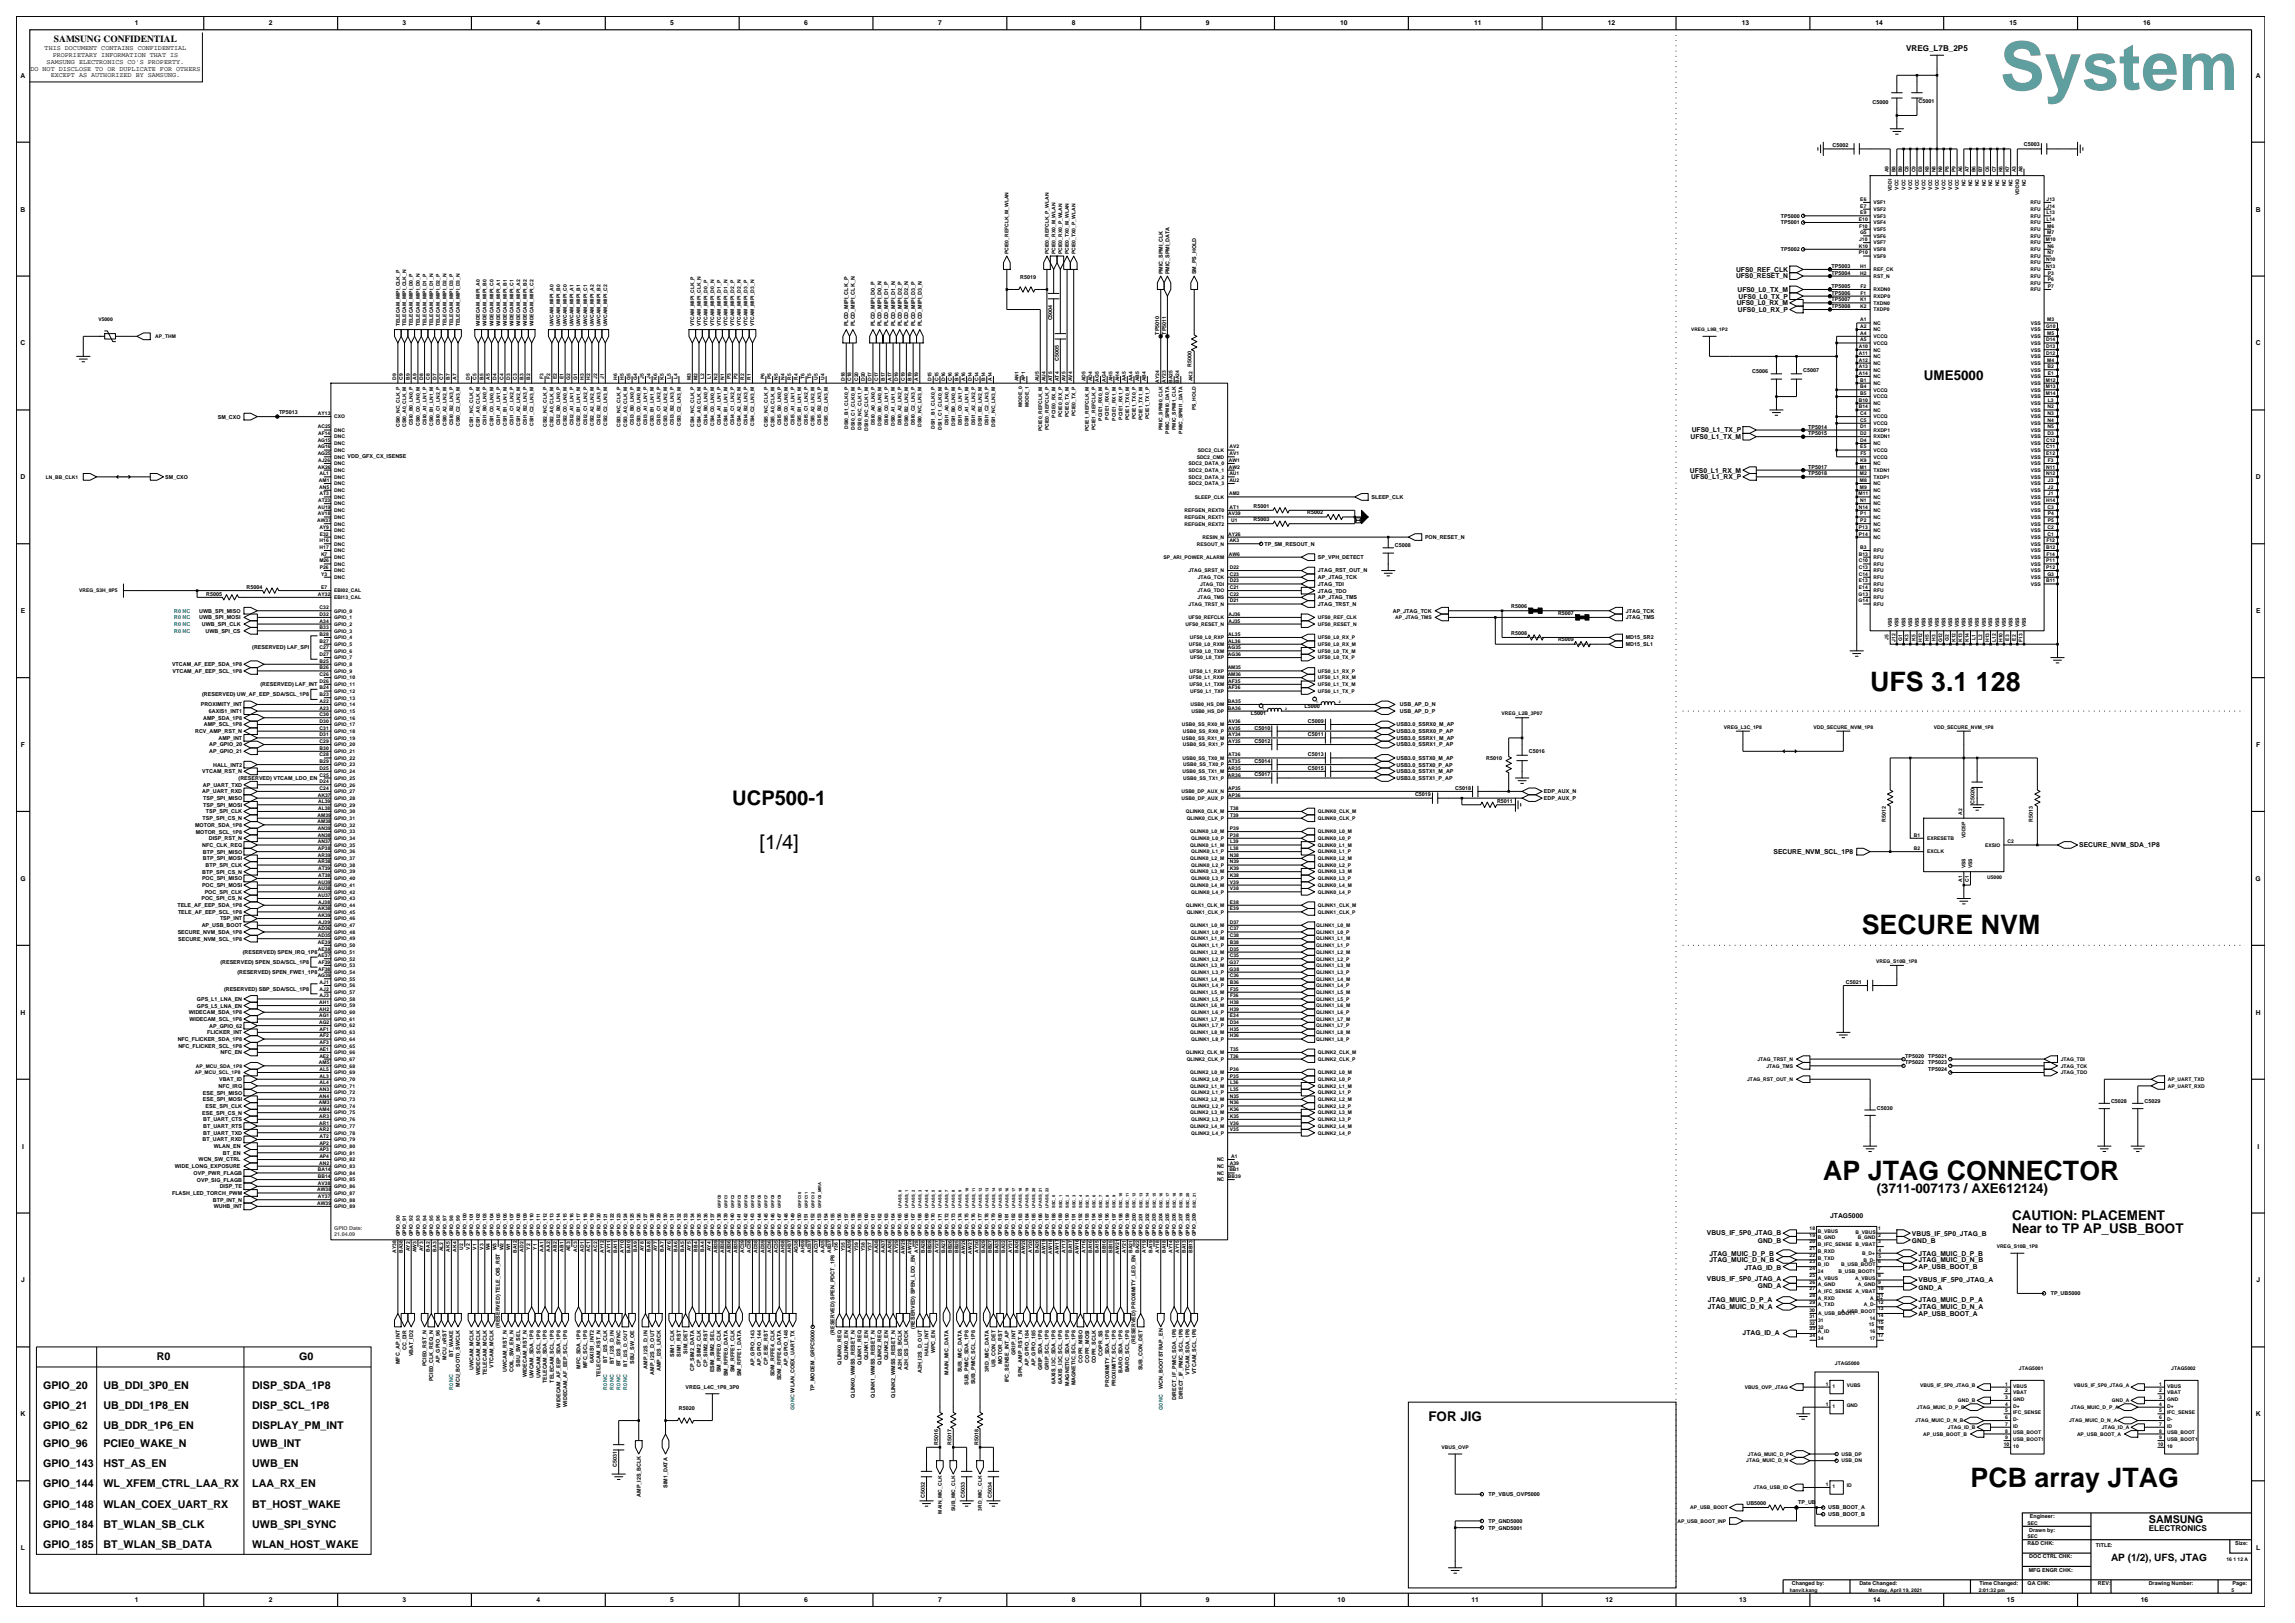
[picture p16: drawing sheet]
<svg xmlns="http://www.w3.org/2000/svg" width="420mm" height="297mm" viewBox="0 0 420 297" stroke-linecap="round" stroke-linejoin="round" font-family="sans-serif">
<defs><g id="words">
<text font-size="12.3" fill="#5f9f9f" x="366" y="16.5">System</text>
<g font-size="4.9">
<text x="342.2" y="126.5">UFS 3.1 128</text>
<text x="340.7" y="170.9">SECURE NVM</text>
<text x="333.7" y="215.8">AP JTAG CONNECTOR</text>
<text x="360.6" y="272.2">PCB array JTAG</text>
</g>
<g font-size="3.7">
<text x="134" y="147.4">UCP500-1</text>
<text x="139" y="155.3">[1/4]</text>
</g>
<g font-size="2.5">
<text x="352.1" y="69.5">UME5000</text>
<text x="343.5" y="218.3">(3711-007173 / AXE612124)</text>
<text x="368.3" y="223.2">CAUTION: PLACEMENT</text>
<text x="368.3" y="225.7">Near to TP AP_USB_BOOT</text>
<text x="261.4" y="259.9">FOR JIG</text>
</g>
<g font-size="2">
<text x="28.7" y="248.9">R0</text>
<text x="54.7" y="248.9">G0</text>
<text x="7.9" y="254.1">GPIO_20</text>
<text x="7.9" y="257.8">GPIO_21</text>
<text x="18.9" y="257.8">UB_DDI_1P8_EN</text>
<text x="18.9" y="254.1">UB_DDI_3P0_EN</text>
<text x="46.2" y="254.1">DISP_SDA_1P8</text>
<text x="46.2" y="257.8">DISP_SCL_1P8</text>
<text x="7.9" y="261.5">GPIO_62</text>
<text x="18.9" y="261.5">UB_DDR_1P6_EN</text>
<text x="46.2" y="261.5">DISPLAY_PM_INT</text>
<text x="7.9" y="264.8">GPIO_96</text>
<text x="7.9" y="268.5">GPIO_143</text>
<text x="18.9" y="268.5">HST_AS_EN</text>
<text x="18.9" y="264.8">PCIE0_WAKE_N</text>
<text x="46.2" y="268.5">UWB_EN</text>
<text x="46.2" y="264.8">UWB_INT</text>
<text x="7.9" y="272.2">GPIO_144</text>
<text x="7.9" y="275.9">GPIO_148</text>
<text x="18.9" y="272.2">WL_XFEM_CTRL_LAA_RX</text>
<text x="18.9" y="275.9">WLAN_COEX_UART_RX</text>
<text x="46.2" y="275.9">BT_HOST_WAKE</text>
<text x="46.2" y="272.2">LAA_RX_EN</text>
<text x="7.9" y="279.5">GPIO_184</text>
<text x="18.9" y="279.5">BT_WLAN_SB_CLK</text>
<text x="46.2" y="279.5">UWB_SPI_SYNC</text>
<text x="393.3" y="278.8">SAMSUNG</text>
<text x="7.9" y="283.2">GPIO_185</text>
<text x="18.9" y="283.2">BT_WLAN_SB_DATA</text>
<text x="46.2" y="283.2">WLAN_HOST_WAKE</text>
</g>
<text font-size="1.9" x="386.3" y="285.7">AP (1/2), UFS, JTAG</text>
<text font-size="1.7" x="9.9" y="7.7">SAMSUNG CONFIDENTIAL</text>
<g font-size="1.5">
<text x="348.8" y="9.4">VREG_L7B_2P5</text>
<text x="393.3" y="280.1">ELECTRONICS</text>
</g>
<g font-size="1.2">
<text x="24.7" y="4.7">1</text>
<text x="49.2" y="4.7">2</text>
<text x="73.7" y="4.7">3</text>
<text x="98.2" y="4.7">4</text>
<text x="122.7" y="4.7">5</text>
<text x="147.2" y="4.7">6</text>
<text x="171.7" y="4.7">7</text>
<text x="196.2" y="4.7">8</text>
<text x="220.7" y="4.7">9</text>
<text x="245.3" y="4.7">10</text>
<text x="269.8" y="4.7">11</text>
<text x="294.3" y="4.7">12</text>
<text x="318.7" y="4.7">13</text>
<text x="343.2" y="4.7">14</text>
<text x="367.7" y="4.7">15</text>
<text x="392.2" y="4.7">16</text>
<text x="8.2" y="9.2">THIS DOCUMENT CONTAINS CONFIDENTIAL</text>
<text x="8.5" y="11.7">SAMSUNG ELECTRONICS CO'S PROPERTY.</text>
<text x="9.6" y="10.5">PROPRIETARY INFORMATION THAT IS</text>
<text x="3.8" y="14.2">A</text>
<text x="5.6" y="12.9">DO NOT DISCLOSE TO OR DUPLICATE FOR OTHERS</text>
<text x="9.3" y="14.1">EXCEPT AS AUTHORIZED BY SAMSUNG.</text>
<text x="412.8" y="14.2">A</text>
<text x="3.8" y="38.7">B</text>
<text x="412.8" y="38.7">B</text>
<text x="317.7" y="51">UFS0_RESET_N</text>
<text x="317.7" y="49.7">UFS0_REF_CLK</text>
<text x="318" y="53.4">UFS0_L0_TX_M</text>
<text x="317.8" y="55.9">UFS0_L0_RX_M</text>
<text x="318" y="57.1">UFS0_L0_RX_P</text>
<text x="318.2" y="54.6">UFS0_L0_TX_P</text>
<text x="3.8" y="63.2">C</text>
<text x="412.8" y="63.2">C</text>
<text x="309.4" y="80.3">UFS0_L1_TX_M</text>
<text x="309.6" y="79.1">UFS0_L1_TX_P</text>
<text x="3.8" y="87.7">D</text>
<text x="309.3" y="86.5">UFS0_L1_RX_M</text>
<text x="309.5" y="87.7">UFS0_L1_RX_P</text>
<text x="412.8" y="87.7">D</text>
<text x="3.8" y="112.2">E</text>
<text x="412.9" y="112.2">E</text>
<text x="3.8" y="136.7">F</text>
<text x="412.9" y="136.7">F</text>
<text x="380.5" y="155.1">SECURE_NVM_SDA_1P8</text>
<text x="3.7" y="161.2">G</text>
<text x="324.6" y="156.3">SECURE_NVM_SCL_1P8</text>
<text x="412.8" y="161.2">G</text>
<text x="3.8" y="185.7">H</text>
<text x="412.8" y="185.7">H</text>
<text x="4" y="210.2">I</text>
<text x="413.1" y="210.2">I</text>
<text x="312.4" y="225.9">VBUS_IF_5P0_JTAG_B</text>
<text x="321.7" y="227.5">GND_B</text>
<text x="334.9" y="222.9">JTAG5000</text>
<text x="349.9" y="226.3">VBUS_IF_5P0_JTAG_B</text>
<text x="349.9" y="227.5">GND_B</text>
<text x="312.8" y="229.8">JTAG_MUIC_D_P_B</text>
<text x="312.8" y="231">JTAG_MUIC_D_N_B</text>
<text x="319.2" y="232.3">JTAG_ID_B</text>
<text x="351.1" y="231">JTAG_MUIC_D_N_B</text>
<text x="351.1" y="232.2">AP_USB_BOOT_B</text>
<text x="351.1" y="229.8">JTAG_MUIC_D_P_B</text>
<text x="3.9" y="234.7">J</text>
<text x="312.4" y="234.5">VBUS_IF_5P0_JTAG_A</text>
<text x="312.5" y="238.3">JTAG_MUIC_D_P_A</text>
<text x="312.5" y="239.6">JTAG_MUIC_D_N_A</text>
<text x="321.7" y="235.7">GND_A</text>
<text x="351.1" y="236.1">GND_A</text>
<text x="351.1" y="234.5">VBUS_IF_5P0_JTAG_A</text>
<text x="351.1" y="238.3">JTAG_MUIC_D_P_A</text>
<text x="351.1" y="239.6">JTAG_MUIC_D_N_A</text>
<text x="412.9" y="234.7">J</text>
<text x="318.9" y="244.3">JTAG_ID_A</text>
<text x="351.1" y="240.8">AP_USB_BOOT_A</text>
<text x="3.8" y="259.2">K</text>
<text x="412.8" y="259.2">K</text>
<text x="3.8" y="283.7">L</text>
<text x="412.9" y="283.7">L</text>
<text x="24.7" y="293.2">1</text>
<text x="49.2" y="293.2">2</text>
<text x="73.7" y="293.2">3</text>
<text x="98.2" y="293.2">4</text>
<text x="122.7" y="293.2">5</text>
<text x="147.2" y="293.2">6</text>
<text x="171.7" y="293.2">7</text>
<text x="196.2" y="293.2">8</text>
<text x="220.7" y="293.2">9</text>
<text x="244.8" y="293.2">10</text>
<text x="269.3" y="293.2">11</text>
<text x="293.8" y="293.2">12</text>
<text x="318.3" y="293.2">13</text>
<text x="342.8" y="293.2">14</text>
<text x="367.3" y="293.2">15</text>
<text x="391.8" y="293.2">16</text>
</g>
<g font-size="1">
<text x="342.7" y="19">C5000</text>
<text x="351.1" y="18.8">C5001</text>
<text x="335.4" y="26.9">C5002</text>
<text x="370.4" y="26.7">C5003</text>
<text x="325.9" y="39.8">TP5000</text>
<text x="325.9" y="41.1">TP5001</text>
<text x="325.9" y="46">TP5002</text>
<text x="186.7" y="51">R5019</text>
<text x="212.8" y="50.2" transform="rotate(-90 212.8 50.2)">PMIC_SPMI_CLK</text>
<text x="214" y="50.2" transform="rotate(-90 214 50.2)">PMIC_SPMI_DATA</text>
<text x="218.9" y="50.2" transform="rotate(-90 218.9 50.2)">SM_PS_HOLD</text>
<text x="335.2" y="50.3">TP5004</text>
<text x="335.2" y="52.7">TP5005</text>
<text x="335.2" y="53.9">TP5006</text>
<text x="335.2" y="49">TP5003</text>
<text x="155.2" y="59.7" transform="rotate(-90 155.2 59.7)">PLCD_MIPI_CLK_P</text>
<text x="156.4" y="59.7" transform="rotate(-90 156.4 59.7)">PLCD_MIPI_CLK_N</text>
<text x="160.1" y="59.7" transform="rotate(-90 160.1 59.7)">PLCD_MIPI_D0_P</text>
<text x="161.3" y="59.7" transform="rotate(-90 161.3 59.7)">PLCD_MIPI_D0_N</text>
<text x="162.6" y="59.7" transform="rotate(-90 162.6 59.7)">PLCD_MIPI_D1_P</text>
<text x="163.8" y="59.7" transform="rotate(-90 163.8 59.7)">PLCD_MIPI_D1_N</text>
<text x="165" y="59.7" transform="rotate(-90 165 59.7)">PLCD_MIPI_D2_P</text>
<text x="166.2" y="59.7" transform="rotate(-90 166.2 59.7)">PLCD_MIPI_D2_N</text>
<text x="167.5" y="59.7" transform="rotate(-90 167.5 59.7)">PLCD_MIPI_D3_P</text>
<text x="168.7" y="59.7" transform="rotate(-90 168.7 59.7)">PLCD_MIPI_D3_N</text>
<text x="192.5" y="58.6" transform="rotate(-90 192.5 58.6)">C5004</text>
<text x="335.2" y="56.4">TP5008</text>
<text x="335.2" y="55.2">TP5007</text>
<text x="193.7" y="66" transform="rotate(-90 193.7 66)">C5005</text>
<text x="212.2" y="61.2" transform="rotate(-90 212.2 61.2)">TP5010</text>
<text x="213.4" y="61.2" transform="rotate(-90 213.4 61.2)">TP5011</text>
<text x="218" y="67.2" transform="rotate(-90 218 67.2)">R5000</text>
<text x="320.7" y="68.3">C5006</text>
<text x="330" y="68.1">C5007</text>
<text x="39.9" y="76.6">SM_CXO</text>
<text x="51.1" y="75.7">TP5013</text>
<text x="330.9" y="79.7">TP5015</text>
<text x="330.9" y="78.4">TP5014</text>
<text x="30.3" y="87.6">SM_CXO</text>
<text x="330.9" y="85.8">TP5017</text>
<text x="330.9" y="87">TP5018</text>
<text x="229.4" y="92.9">R5001</text>
<text x="229.4" y="95.3">R5003</text>
<text x="239.2" y="94.1">R5002</text>
<text x="251" y="91.3">SLEEP_CLK</text>
<text x="231.4" y="99.9">TP_SM_RESOUT_N</text>
<text x="255.3" y="100.1">C5008</text>
<text x="260.8" y="98.6">PON_RESET_N</text>
<text x="45.1" y="107.8">R5004</text>
<text x="241.2" y="104.8">JTAG_RST_OUT_N</text>
<text x="241.2" y="106">AP_JTAG_TCK</text>
<text x="241.2" y="107.2">JTAG_TDI</text>
<text x="241.2" y="102.3">SP_VPH_DETECT</text>
<text x="36.5" y="113.3">UWB_SPI_MOSI</text>
<text x="36.5" y="112.1">UWB_SPI_MISO</text>
<text x="37.7" y="109">R5005</text>
<text x="241.2" y="108.4">JTAG_TDO</text>
<text x="241.2" y="109.7">AP_JTAG_TMS</text>
<text x="241.2" y="110.9">JTAG_TRST_N</text>
<text x="254.9" y="112.1">AP_JTAG_TCK</text>
<text x="276.6" y="111.2">R5006</text>
<text x="285.1" y="112.5">R5007</text>
<text x="297.5" y="112.1">JTAG_TCK</text>
<text x="297.5" y="113.3">JTAG_TMS</text>
<text x="36.9" y="114.5">UWB_SPI_CLK</text>
<text x="37.6" y="115.8">UWB_SPI_CS</text>
<text x="46.2" y="118.8">(RESERVED) LAF_SPI</text>
<text x="276.6" y="116.1">R5008</text>
<text x="285.1" y="117.4">R5009</text>
<text x="297.5" y="117">MD15_SR2</text>
<text x="297.5" y="118.2">MD15_SL1</text>
<text x="31.5" y="121.9">VTCAM_AF_EEP_SDA_1P8</text>
<text x="31.6" y="123.1">VTCAM_AF_EEP_SCL_1P8</text>
<text x="47.7" y="125.5">(RESERVED) LAF_INT</text>
<text x="36.8" y="129.3">PROXIMITY_INT</text>
<text x="37" y="127.4">(RESERVED) UW_AF_EEP_SDA/SCL_1P8</text>
<text x="37.2" y="131.7">AMP_SDA_1P8</text>
<text x="38.2" y="130.5">6AXIS1_INT1</text>
<text x="228.9" y="130.8">L5001</text>
<text x="238.7" y="129.6">L5000</text>
<text x="256.2" y="130.5">USB_AP_D_P</text>
<text x="256.2" y="129.3">USB_AP_D_N</text>
<text x="35.7" y="134.1">RCV_AMP_RST_N</text>
<text x="37.3" y="132.9">AMP_SCL_1P8</text>
<text x="38.3" y="136.6">AP_GPIO_20</text>
<text x="38.3" y="137.8">AP_GPIO_21</text>
<text x="40" y="135.4">AMP_INT</text>
<text x="229.6" y="135.9">C5012</text>
<text x="229.6" y="133.5">C5010</text>
<text x="239.4" y="132.3">C5009</text>
<text x="239.4" y="134.7">C5011</text>
<text x="255.6" y="135.4">USB3.0_SSRX1_M_AP</text>
<text x="255.6" y="134.1">USB3.0_SSRX0_P_AP</text>
<text x="255.6" y="132.9">USB3.0_SSRX0_M_AP</text>
<text x="255.6" y="136.6">USB3.0_SSRX1_P_AP</text>
<text x="279.8" y="137.9">C5016</text>
<text x="37" y="141.5">VTCAM_RST_N</text>
<text x="37.1" y="144">AP_UART_TXD</text>
<text x="39" y="140.3">HALL_INT2</text>
<text x="43.7" y="142.7">(RESERVED) VTCAM_LDO_EN</text>
<text x="229.6" y="142.1">C5017</text>
<text x="229.6" y="139.6">C5014</text>
<text x="239.4" y="140.8">C5015</text>
<text x="239.4" y="138.4">C5013</text>
<text x="255.6" y="140.3">USB3.0_SSTX0_P_AP</text>
<text x="255.6" y="139">USB3.0_SSTX0_M_AP</text>
<text x="255.6" y="142.7">USB3.0_SSTX1_P_AP</text>
<text x="255.6" y="141.5">USB3.0_SSTX1_M_AP</text>
<text x="272" y="139.1">R5010</text>
<text x="37" y="145.2">AP_UART_RXD</text>
<text x="37.2" y="147.6">TSP_SPI_MOSI</text>
<text x="37.2" y="146.4">TSP_SPI_MISO</text>
<text x="37.7" y="148.8">TSP_SPI_CLK</text>
<text x="259" y="145.7">C5019</text>
<text x="266.3" y="144.5">C5018</text>
<text x="274" y="147">R5011</text>
<text x="282.5" y="146.4">EDP_AUX_P</text>
<text x="282.5" y="145.2">EDP_AUX_N</text>
<text x="361.3" y="147.1" transform="rotate(-90 361.3 147.1)">C5020</text>
<text x="35.7" y="151.3">MOTOR_SDA_1P8</text>
<text x="35.8" y="152.5">MOTOR_SCL_1P8</text>
<text x="37" y="155">NFC_CLK_REQ</text>
<text x="37.1" y="150.1">TSP_SPI_CS_N</text>
<text x="38.2" y="153.7">DISP_RST_N</text>
<text x="345.1" y="150.5" transform="rotate(-90 345.1 150.5)">R5012</text>
<text x="372" y="150.5" transform="rotate(-90 372 150.5)">R5013</text>
<text x="37" y="161.1">POC_SPI_MISO</text>
<text x="37" y="159.9">BTP_SPI_CS_N</text>
<text x="37.1" y="156.2">BTP_SPI_MISO</text>
<text x="37.1" y="157.4">BTP_SPI_MOSI</text>
<text x="37.6" y="158.6">BTP_SPI_CLK</text>
<text x="32.5" y="166">TELE_AF_EEP_SDA_1P8</text>
<text x="32.6" y="167.2">TELE_AF_EEP_SCL_1P8</text>
<text x="36.9" y="164.8">POC_SPI_CS_N</text>
<text x="37" y="162.3">POC_SPI_MOSI</text>
<text x="37.5" y="163.5">POC_SPI_CLK</text>
<text x="32.5" y="170.9">SECURE_NVM_SDA_1P8</text>
<text x="32.6" y="172.1">SECURE_NVM_SCL_1P8</text>
<text x="36.9" y="169.7">AP_USB_BOOT</text>
<text x="40.3" y="168.4">TSP_INT</text>
<text x="40.3" y="176.4">(RESERVED) SPEN_SDA/SCL_1P8</text>
<text x="43.4" y="178.2">(RESERVED) SPEN_FWE1_1P8</text>
<text x="44.4" y="174.5">(RESERVED) SPEN_IRQ_1P8</text>
<text x="34.6" y="185.6">WIDECAM_SDA_1P8</text>
<text x="36" y="183.1">GPS_L1_LNA_EN</text>
<text x="36" y="184.4">GPS_L5_LNA_EN</text>
<text x="41" y="181.3">(RESERVED) SBP_SDA/SCL_1P8</text>
<text x="337.8" y="180">C5021</text>
<text x="32.5" y="190.5">NFC_FLICKER_SDA_1P8</text>
<text x="32.6" y="191.7">NFC_FLICKER_SCL_1P8</text>
<text x="34.7" y="186.8">WIDECAM_SCL_1P8</text>
<text x="37.9" y="189.3">FLICKER_INT</text>
<text x="38.3" y="188">AP_GPIO_62</text>
<text x="40.1" y="197.8">VBAT_ID</text>
<text x="40.4" y="192.9">NFC_EN</text>
<text x="348.7" y="193.6">TP5020</text>
<text x="348.7" y="194.8">TP5022</text>
<text x="352.9" y="193.6">TP5021</text>
<text x="352.9" y="194.8">TP5023</text>
<text x="352.9" y="196">TP5024</text>
<text x="37" y="204">ESE_SPI_CS_N</text>
<text x="37.1" y="201.5">ESE_SPI_MOSI</text>
<text x="37.1" y="200.3">ESE_SPI_MISO</text>
<text x="37.6" y="202.7">ESE_SPI_CLK</text>
<text x="40" y="199.1">NFC_IRQ</text>
<text x="343.5" y="203.1">C5030</text>
<text x="386.3" y="201.9">C5028</text>
<text x="392.4" y="201.9">C5029</text>
<text x="37.1" y="208.9">BT_UART_RXD</text>
<text x="37.2" y="207.6">BT_UART_TXD</text>
<text x="37.2" y="205.2">BT_UART_CTS</text>
<text x="37.2" y="206.4">BT_UART_RTS</text>
<text x="32" y="213.7">WIDE_LONG_EXPOSURE</text>
<text x="35.4" y="215">OVP_PWR_FLAGB</text>
<text x="36.3" y="212.5">WCN_SW_CTRL</text>
<text x="39.1" y="210.1">WLAN_EN</text>
<text x="40.8" y="211.3">BT_EN</text>
<text x="31.5" y="218.7">FLASH_LED_TORCH_PWM</text>
<text x="36" y="216.2">OVP_SIG_FLAGB</text>
<text x="38.9" y="219.9">BTP_INT_N</text>
<text x="39.1" y="221.1">WUHB_INT</text>
<text x="40.2" y="217.4">DISP_TE</text>
<text x="375.3" y="237">TP_UB5000</text>
<text x="91.5" y="243" transform="rotate(-90 91.5 243)">(RESERVED) TELE_OIS_RST</text>
<text x="152.7" y="244.2" transform="rotate(-90 152.7 244.2)">(RESERVED) SPEN_PDCT_1P8</text>
<text x="167.4" y="243.2" transform="rotate(-90 167.4 243.2)">(RESERVED) SPEN_LDO_EN</text>
<text x="207.8" y="245.9" transform="rotate(-90 207.8 245.9)">(RESERVED) PROXIMITY_LED_EN</text>
<text x="73.2" y="249.6" transform="rotate(-90 73.2 249.6)">MFC_AP_INT</text>
<text x="74.4" y="247.1" transform="rotate(-90 74.4 247.1)">CC_DIR</text>
<text x="75.6" y="248.2" transform="rotate(-90 75.6 248.2)">VBAT_ID2</text>
<text x="78.1" y="250" transform="rotate(-90 78.1 250)">PCIE0_RST_N</text>
<text x="80.5" y="249.4" transform="rotate(-90 80.5 249.4)">AP_GPIO_96</text>
<text x="81.7" y="248.8" transform="rotate(-90 81.7 248.8)">MCU_nRST</text>
<text x="83" y="248.3" transform="rotate(-90 83 248.3)">BT_WAKE</text>
<text x="86.6" y="250.7" transform="rotate(-90 86.6 250.7)">UWCAM_MCLK</text>
<text x="87.9" y="251.6" transform="rotate(-90 87.9 251.6)">WIDECAM_MCLK</text>
<text x="89.1" y="251.6" transform="rotate(-90 89.1 251.6)">TELECAM_MCLK</text>
<text x="90.3" y="250.3" transform="rotate(-90 90.3 250.3)">VTCAM_MCLK</text>
<text x="92.8" y="251.1" transform="rotate(-90 92.8 251.1)">UWCAM_RST_N</text>
<text x="94" y="251.1" transform="rotate(-90 94 251.1)">COIL_SW_EN_N</text>
<text x="95.2" y="250.1" transform="rotate(-90 95.2 250.1)">SBU_SW_SEL</text>
<text x="106.2" y="250.5" transform="rotate(-90 106.2 250.5)">MFC_SDA_1P8</text>
<text x="107.5" y="250.4" transform="rotate(-90 107.5 250.4)">MFC_SCL_1P8</text>
<text x="108.7" y="249.5" transform="rotate(-90 108.7 249.5)">6AXIS1_INT2</text>
<text x="109.9" y="252" transform="rotate(-90 109.9 252)">TELECAM_RST_N</text>
<text x="111.1" y="249.3" transform="rotate(-90 111.1 249.3)">BT_I2S_CLK</text>
<text x="112.3" y="249.5" transform="rotate(-90 112.3 249.5)">BT_I2S_D_IN</text>
<text x="113.6" y="250" transform="rotate(-90 113.6 250)">BT_I2S_SYNC</text>
<text x="116" y="249.6" transform="rotate(-90 116 249.6)">SBU_SW_OE</text>
<text x="118.5" y="250.4" transform="rotate(-90 118.5 250.4)">AMP_I2S_D_IN</text>
<text x="119.7" y="251.5" transform="rotate(-90 119.7 251.5)">AMP_I2S_D_OUT</text>
<text x="120.9" y="250.9" transform="rotate(-90 120.9 250.9)">AMP_I2S_LRCK</text>
<text x="123.4" y="248.3" transform="rotate(-90 123.4 248.3)">SIM1_CLK</text>
<text x="124.6" y="248.2" transform="rotate(-90 124.6 248.2)">SIM1_RST</text>
<text x="125.8" y="247.7" transform="rotate(-90 125.8 247.7)">SIM_DET</text>
<text x="127.1" y="250.9" transform="rotate(-90 127.1 250.9)">CP_SIM2_DATA</text>
<text x="128.3" y="250.2" transform="rotate(-90 128.3 250.2)">CP_SIM2_CLK</text>
<text x="129.5" y="250.2" transform="rotate(-90 129.5 250.2)">CP_SIM2_RST</text>
<text x="130.7" y="251.1" transform="rotate(-90 130.7 251.1)">ESIM_SIM2_SEL</text>
<text x="131.9" y="251.1" transform="rotate(-90 131.9 251.1)">SM_RFFE0_CLK</text>
<text x="133.2" y="251.9" transform="rotate(-90 133.2 251.9)">SM_RFFE0_DATA</text>
<text x="134.4" y="251.1" transform="rotate(-90 134.4 251.1)">SM_RFFE1_CLK</text>
<text x="135.6" y="251.9" transform="rotate(-90 135.6 251.9)">SM_RFFE1_DATA</text>
<text x="138.1" y="250" transform="rotate(-90 138.1 250)">AP_GPIO_143</text>
<text x="139.3" y="250" transform="rotate(-90 139.3 250)">AP_GPIO_144</text>
<text x="140.5" y="249.8" transform="rotate(-90 140.5 249.8)">CP_ESE_RST</text>
<text x="141.7" y="251.9" transform="rotate(-90 141.7 251.9)">SDM_RFFE4_CLK</text>
<text x="144.2" y="250" transform="rotate(-90 144.2 250)">AP_GPIO_148</text>
<text x="154" y="249.7" transform="rotate(-90 154 249.7)">QLINK0_REQ</text>
<text x="155.2" y="248.9" transform="rotate(-90 155.2 248.9)">QLINK0_EN</text>
<text x="157.7" y="249.7" transform="rotate(-90 157.7 249.7)">QLINK1_REQ</text>
<text x="158.9" y="248.9" transform="rotate(-90 158.9 248.9)">QLINK1_EN</text>
<text x="161.3" y="249.7" transform="rotate(-90 161.3 249.7)">QLINK2_REQ</text>
<text x="162.6" y="248.9" transform="rotate(-90 162.6 248.9)">QLINK2_EN</text>
<text x="165" y="250.7" transform="rotate(-90 165 250.7)">A2H_I2S_BCLK</text>
<text x="166.2" y="250.7" transform="rotate(-90 166.2 250.7)">A2H_I2S_LRCK</text>
<text x="168.7" y="251.3" transform="rotate(-90 168.7 251.3)">A2H_I2S_D_OUT</text>
<text x="169.9" y="248.2" transform="rotate(-90 169.9 248.2)">HALL_INT</text>
<text x="171.1" y="247.6" transform="rotate(-90 171.1 247.6)">WPC_EN</text>
<text x="173.6" y="251.6" transform="rotate(-90 173.6 251.6)">MAIN_MIC_DATA</text>
<text x="176" y="251.1" transform="rotate(-90 176 251.1)">SUB_MIC_DATA</text>
<text x="180.9" y="251" transform="rotate(-90 180.9 251)">3RD_MIC_DATA</text>
<text x="182.2" y="250.1" transform="rotate(-90 182.2 250.1)">UB_CON_DET</text>
<text x="183.4" y="249.6" transform="rotate(-90 183.4 249.6)">MOTOR_RST</text>
<text x="185.8" y="248" transform="rotate(-90 185.8 248)">GRIP_INT</text>
<text x="187.1" y="252" transform="rotate(-90 187.1 252)">SPK_AMP_RST_N</text>
<text x="188.3" y="250" transform="rotate(-90 188.3 250)">AP_GPIO_184</text>
<text x="189.5" y="250" transform="rotate(-90 189.5 250)">AP_GPIO_185</text>
<text x="190.7" y="250.8" transform="rotate(-90 190.7 250.8)">GRIP_SDA_1P8</text>
<text x="191.9" y="250.6" transform="rotate(-90 191.9 250.6)">GRIP_SCL_1P8</text>
<text x="198.1" y="249.3" transform="rotate(-90 198.1 249.3)">COPR_MISO</text>
<text x="199.3" y="249.3" transform="rotate(-90 199.3 249.3)">COPR_MOSI</text>
<text x="200.5" y="249.5" transform="rotate(-90 200.5 249.5)">COPR_SCLK</text>
<text x="201.8" y="248.1" transform="rotate(-90 201.8 248.1)">COPR_SS</text>
<text x="205.4" y="251.2" transform="rotate(-90 205.4 251.2)">BARO_SDA_1P8</text>
<text x="206.7" y="251.1" transform="rotate(-90 206.7 251.1)">BARO_SCL_1P8</text>
<text x="209.1" y="250.8" transform="rotate(-90 209.1 250.8)">SUB_CON_DET</text>
<text x="217.7" y="251.6" transform="rotate(-90 217.7 251.6)">VTCAM_SDA_1P8</text>
<text x="218.9" y="251.4" transform="rotate(-90 218.9 251.4)">VTCAM_SCL_1P8</text>
<text x="79.3" y="252.8" transform="rotate(-90 79.3 252.8)">PCIE0_CLK_REQ_N</text>
<text x="84.2" y="253.8" transform="rotate(-90 84.2 253.8)">MCU_BOOT0_SWCLK</text>
<text x="96.4" y="252" transform="rotate(-90 96.4 252)">WIDECAM_RST_N</text>
<text x="97.7" y="252.2" transform="rotate(-90 97.7 252.2)">UWCAM_SDA_1P8</text>
<text x="98.9" y="252.1" transform="rotate(-90 98.9 252.1)">UWCAM_SCL_1P8</text>
<text x="100.1" y="253.1" transform="rotate(-90 100.1 253.1)">TELECAM_SDA_1P8</text>
<text x="101.3" y="253" transform="rotate(-90 101.3 253)">TELECAM_SCL_1P8</text>
<text x="102.6" y="257.6" transform="rotate(-90 102.6 257.6)">WIDECAM_AF_EEP_SDA_1P8</text>
<text x="103.8" y="257.5" transform="rotate(-90 103.8 257.5)">WIDECAM_AF_EEP_SCL_1P8</text>
<text x="124.2" y="258">R5020</text>
<text x="125.5" y="254.2">VREG_L4C_1P8_3P0</text>
<text x="143" y="252.6" transform="rotate(-90 143 252.6)">SDM_RFFE4_DATA</text>
<text x="149.1" y="254.5" transform="rotate(-90 149.1 254.5)">TP_MODEM_GRFC5000</text>
<text x="156.4" y="255.7" transform="rotate(-90 156.4 255.7)">QLINK0_WMSS_RESET_N</text>
<text x="160.1" y="255.7" transform="rotate(-90 160.1 255.7)">QLINK1_WMSS_RESET_N</text>
<text x="163.8" y="255.7" transform="rotate(-90 163.8 255.7)">QLINK2_WMSS_RESET_N</text>
<text x="177.3" y="253.4" transform="rotate(-90 177.3 253.4)">SUB_PMIC_SDA_1P8</text>
<text x="178.5" y="253.3" transform="rotate(-90 178.5 253.3)">SUB_PMIC_SCL_1P8</text>
<text x="184.6" y="252.9" transform="rotate(-90 184.6 252.9)">IFC_SENSE_INT_AP</text>
<text x="193.2" y="253.3" transform="rotate(-90 193.2 253.3)">6AXIS_I3C_SDA_1P8</text>
<text x="194.4" y="253.2" transform="rotate(-90 194.4 253.2)">6AXIS_I3C_SCL_1P8</text>
<text x="195.6" y="253.6" transform="rotate(-90 195.6 253.6)">MAGNETIC_SDA_1P8</text>
<text x="196.9" y="253.5" transform="rotate(-90 196.9 253.5)">MAGNETIC_SCL_1P8</text>
<text x="203" y="253.8" transform="rotate(-90 203 253.8)">PROXIMITY_SDA_1P8</text>
<text x="204.2" y="253.7" transform="rotate(-90 204.2 253.7)">PROXIMITY_SCL_1P8</text>
<text x="212.8" y="254.1" transform="rotate(-90 212.8 254.1)">WCN_BOOTSTRAP_EN</text>
<text x="215.2" y="256.2" transform="rotate(-90 215.2 256.2)">DIRECT_IF_PMIC_SDA_1P8</text>
<text x="216.4" y="256.1" transform="rotate(-90 216.4 256.1)">DIRECT_IF_PMIC_SCL_1P8</text>
<text x="112.9" y="268.4" transform="rotate(-90 112.9 268.4)">C5031</text>
<text x="171.7" y="264.4" transform="rotate(-90 171.7 264.4)">R5016</text>
<text x="174.1" y="264.4" transform="rotate(-90 174.1 264.4)">R5017</text>
<text x="179.1" y="264.4" transform="rotate(-90 179.1 264.4)">R5018</text>
<text x="117.2" y="273.9" transform="rotate(-90 117.2 273.9)">AMP_I2S_BCLK</text>
<text x="122.2" y="272.3" transform="rotate(-90 122.2 272.3)">SIM1_DATA</text>
<text x="169.2" y="274.2" transform="rotate(-90 169.2 274.2)">C5032</text>
<text x="176.6" y="274.2" transform="rotate(-90 176.6 274.2)">C5033</text>
<text x="181.5" y="274.2" transform="rotate(-90 181.5 274.2)">C5034</text>
<text x="272.4" y="273.8">TP_VBUS_OVP5000</text>
<text x="319.6" y="275.3">UB5000</text>
<text x="329.1" y="275.3">TP_UB</text>
<text x="272.4" y="279.9">TP_GND5001</text>
<text x="272.4" y="278.7">TP_GND5000</text>
<text x="334.6" y="277.4">USB_BOOT_B</text>
<text x="334.6" y="276.2">USB_BOOT_A</text>
<text x="371.4" y="280.2">Drawn by:</text>
<text x="371.5" y="277.8">Engineer:</text>
<text x="371" y="282.7">R&amp;D CHK:</text>
<text x="371.3" y="287.6">MFG ENGR CHK:</text>
<text x="371.4" y="285.2">DOC CTRL CHK:</text>
<text x="383.6" y="283">TITLE:</text>
<text x="409.1" y="282.7">Size:</text>
<text x="327.9" y="290.1">Changed by:</text>
<text x="340.3" y="290.1">Date Changed:</text>
<text x="362.2" y="290.1">Time Changed:</text>
<text x="371.1" y="290.1">QA CHK:</text>
<text x="383.9" y="290.1">REV:</text>
<text x="393.2" y="290.1">Drawing Number:</text>
<text x="408.6" y="290.1">Page:</text>
</g>
<g font-size="1" fill="#00f">
<text x="31.9" y="112.1">R0 NC</text>
<text x="31.9" y="113.3">R0 NC</text>
<text x="31.9" y="115.8">R0 NC</text>
<text x="31.9" y="114.5">R0 NC</text>
<text x="83" y="254.3" transform="rotate(-90 83 254.3)">R0 NC</text>
<text x="111.1" y="254.3" transform="rotate(-90 111.1 254.3)">R0 NC</text>
<text x="112.3" y="254.3" transform="rotate(-90 112.3 254.3)">R0 NC</text>
<text x="113.6" y="254.3" transform="rotate(-90 113.6 254.3)">R0 NC</text>
<text x="114.8" y="254.3" transform="rotate(-90 114.8 254.3)">R0 NC</text>
<text x="145.4" y="258.1" transform="rotate(-90 145.4 258.1)">G0 NC WLAN_COEX_UART_TX</text>
<text x="212.8" y="258.1" transform="rotate(-90 212.8 258.1)">G0 NC</text>
</g>
<g font-size="1" fill="#f00">
<text x="61.2" y="225">GPIO Date:</text>
<text x="61.2" y="226.3">21.04.09</text>
</g>
<g font-size=".9">
<text x="345.6" y="31.5" transform="rotate(-90 345.6 31.5)">A9</text>
<text x="346.2" y="34.9" transform="rotate(-90 346.2 34.9)">VDDI</text>
<text x="346.9" y="31.5" transform="rotate(-90 346.9 31.5)">B8</text>
<text x="347.5" y="34.7" transform="rotate(-90 347.5 34.7)">VCC</text>
<text x="348.1" y="31.5" transform="rotate(-90 348.1 31.5)">B9</text>
<text x="348.7" y="34.7" transform="rotate(-90 348.7 34.7)">VCC</text>
<text x="349.3" y="31.5" transform="rotate(-90 349.3 31.5)">C8</text>
<text x="349.9" y="34.7" transform="rotate(-90 349.9 34.7)">VCC</text>
<text x="350.5" y="31.5" transform="rotate(-90 350.5 31.5)">C9</text>
<text x="351.1" y="34.7" transform="rotate(-90 351.1 34.7)">VCC</text>
<text x="351.7" y="31.5" transform="rotate(-90 351.7 31.5)">E8</text>
<text x="352.4" y="34.7" transform="rotate(-90 352.4 34.7)">VCC</text>
<text x="353" y="31.5" transform="rotate(-90 353 31.5)">K8</text>
<text x="353.6" y="34.7" transform="rotate(-90 353.6 34.7)">VCC</text>
<text x="354.2" y="31.5" transform="rotate(-90 354.2 31.5)">N8</text>
<text x="354.8" y="34.7" transform="rotate(-90 354.8 34.7)">VCC</text>
<text x="355.4" y="31.5" transform="rotate(-90 355.4 31.5)">N9</text>
<text x="356" y="34.7" transform="rotate(-90 356 34.7)">VCC</text>
<text x="356.7" y="31.5" transform="rotate(-90 356.7 31.5)">P8</text>
<text x="357.3" y="34.7" transform="rotate(-90 357.3 34.7)">VCC</text>
<text x="357.9" y="31.5" transform="rotate(-90 357.9 31.5)">P9</text>
<text x="358.5" y="34.7" transform="rotate(-90 358.5 34.7)">VCC</text>
<text x="359.1" y="31.5" transform="rotate(-90 359.1 31.5)">A6</text>
<text x="359.7" y="34.1" transform="rotate(-90 359.7 34.1)">NC</text>
<text x="360.3" y="31.5" transform="rotate(-90 360.3 31.5)">A7</text>
<text x="360.9" y="34.1" transform="rotate(-90 360.9 34.1)">NC</text>
<text x="361.6" y="31.5" transform="rotate(-90 361.6 31.5)">B6</text>
<text x="362.2" y="34.1" transform="rotate(-90 362.2 34.1)">NC</text>
<text x="362.8" y="31.5" transform="rotate(-90 362.8 31.5)">B7</text>
<text x="363.4" y="34.1" transform="rotate(-90 363.4 34.1)">NC</text>
<text x="364" y="31.5" transform="rotate(-90 364 31.5)">C6</text>
<text x="364.6" y="34.1" transform="rotate(-90 364.6 34.1)">NC</text>
<text x="365.2" y="31.5" transform="rotate(-90 365.2 31.5)">C7</text>
<text x="365.8" y="34.1" transform="rotate(-90 365.8 34.1)">NC</text>
<text x="366.4" y="31.5" transform="rotate(-90 366.4 31.5)">K6</text>
<text x="367.1" y="34.1" transform="rotate(-90 367.1 34.1)">NC</text>
<text x="367.7" y="31.5" transform="rotate(-90 367.7 31.5)">K7</text>
<text x="368.3" y="34.1" transform="rotate(-90 368.3 34.1)">NC</text>
<text x="368.9" y="31.5" transform="rotate(-90 368.9 31.5)">A3</text>
<text x="369.5" y="35.7" transform="rotate(-90 369.5 35.7)">VDDIQ</text>
<text x="370.1" y="31.5" transform="rotate(-90 370.1 31.5)">A8</text>
<text x="370.7" y="34.1" transform="rotate(-90 370.7 34.1)">NC</text>
<text x="340.2" y="40.4">E10</text>
<text x="340.2" y="41.7">F10</text>
<text x="340.5" y="36.8">E6</text>
<text x="340.5" y="38">E7</text>
<text x="340.5" y="39.2">E9</text>
<text x="342.8" y="37.4">VSF1</text>
<text x="342.8" y="38.6">VSF2</text>
<text x="342.8" y="39.8">VSF3</text>
<text x="342.8" y="41">VSF4</text>
<text x="371.6" y="39.8">RFU</text>
<text x="371.6" y="41">RFU</text>
<text x="371.6" y="38.6">RFU</text>
<text x="371.6" y="37.4">RFU</text>
<text x="374.5" y="39.2">L13</text>
<text x="374.5" y="40.4">L14</text>
<text x="374.5" y="38">J14</text>
<text x="374.5" y="36.8">J13</text>
<text x="374.7" y="41.7">M6</text>
<text x="184.6" y="46.5" transform="rotate(-90 184.6 46.5)">PCIE0_REFCLK_M_WLAN</text>
<text x="191.9" y="46.5" transform="rotate(-90 191.9 46.5)">PCIE0_REFCLK_P_WLAN</text>
<text x="193.2" y="46.5" transform="rotate(-90 193.2 46.5)">PCIE0_RX0_M_WLAN</text>
<text x="194.4" y="46.5" transform="rotate(-90 194.4 46.5)">PCIE0_RX0_P_WLAN</text>
<text x="195.6" y="46.5" transform="rotate(-90 195.6 46.5)">PCIE0_TX0_M_WLAN</text>
<text x="196.8" y="46.5" transform="rotate(-90 196.8 46.5)">PCIE0_TX0_P_WLAN</text>
<text x="340.2" y="45.3">K10</text>
<text x="340.2" y="46.6">P10</text>
<text x="340.2" y="44.1">J10</text>
<text x="340.4" y="42.9">G5</text>
<text x="342.8" y="47.2">VSF9</text>
<text x="342.8" y="45.9">VSF8</text>
<text x="342.8" y="44.7">VSF7</text>
<text x="342.8" y="43.5">VSF6</text>
<text x="342.8" y="42.3">VSF5</text>
<text x="371.6" y="45.9">RFU</text>
<text x="371.6" y="47.2">RFU</text>
<text x="371.6" y="42.3">RFU</text>
<text x="371.6" y="43.5">RFU</text>
<text x="371.6" y="44.7">RFU</text>
<text x="374.4" y="44.1">M10</text>
<text x="374.5" y="47.8">N10</text>
<text x="374.7" y="42.9">M7</text>
<text x="374.7" y="45.3">N6</text>
<text x="374.7" y="46.6">N7</text>
<text x="340.4" y="50.2">H2</text>
<text x="340.4" y="49">H1</text>
<text x="340.5" y="52.7">F2</text>
<text x="340.5" y="53.9">F1</text>
<text x="342.8" y="50.8">RST_N</text>
<text x="342.8" y="49.6">REF_CK</text>
<text x="342.8" y="53.3">RXDN0</text>
<text x="371.6" y="50.8">RFU</text>
<text x="371.6" y="52.1">RFU</text>
<text x="371.6" y="53.3">RFU</text>
<text x="371.6" y="49.6">RFU</text>
<text x="371.6" y="48.4">RFU</text>
<text x="374.5" y="49">N13</text>
<text x="374.7" y="50.2">P3</text>
<text x="374.7" y="51.5">P6</text>
<text x="374.7" y="52.7">P7</text>
<text x="18" y="58.8">V5000</text>
<text x="73.1" y="59.7" transform="rotate(-90 73.1 59.7)">TELECAM_MIPI_CLK_P</text>
<text x="74.4" y="59.7" transform="rotate(-90 74.4 59.7)">TELECAM_MIPI_CLK_N</text>
<text x="75.6" y="59.7" transform="rotate(-90 75.6 59.7)">TELECAM_MIPI_D0_P</text>
<text x="76.8" y="59.7" transform="rotate(-90 76.8 59.7)">TELECAM_MIPI_D0_N</text>
<text x="78" y="59.7" transform="rotate(-90 78 59.7)">TELECAM_MIPI_D1_P</text>
<text x="79.3" y="59.7" transform="rotate(-90 79.3 59.7)">TELECAM_MIPI_D1_N</text>
<text x="80.5" y="59.7" transform="rotate(-90 80.5 59.7)">TELECAM_MIPI_D2_P</text>
<text x="81.7" y="59.7" transform="rotate(-90 81.7 59.7)">TELECAM_MIPI_D2_N</text>
<text x="82.9" y="59.7" transform="rotate(-90 82.9 59.7)">TELECAM_MIPI_D3_P</text>
<text x="84.1" y="59.7" transform="rotate(-90 84.1 59.7)">TELECAM_MIPI_D3_N</text>
<text x="87.8" y="59.7" transform="rotate(-90 87.8 59.7)">WIDECAM_MIPI_A0</text>
<text x="89.1" y="59.7" transform="rotate(-90 89.1 59.7)">WIDECAM_MIPI_B0</text>
<text x="90.3" y="59.7" transform="rotate(-90 90.3 59.7)">WIDECAM_MIPI_C0</text>
<text x="91.5" y="59.7" transform="rotate(-90 91.5 59.7)">WIDECAM_MIPI_A1</text>
<text x="92.7" y="59.7" transform="rotate(-90 92.7 59.7)">WIDECAM_MIPI_B1</text>
<text x="94" y="59.7" transform="rotate(-90 94 59.7)">WIDECAM_MIPI_C1</text>
<text x="95.2" y="59.7" transform="rotate(-90 95.2 59.7)">WIDECAM_MIPI_A2</text>
<text x="96.4" y="59.7" transform="rotate(-90 96.4 59.7)">WIDECAM_MIPI_B2</text>
<text x="97.6" y="59.7" transform="rotate(-90 97.6 59.7)">WIDECAM_MIPI_C2</text>
<text x="101.3" y="59.7" transform="rotate(-90 101.3 59.7)">UWCAM_MIPI_A0</text>
<text x="102.5" y="59.7" transform="rotate(-90 102.5 59.7)">UWCAM_MIPI_B0</text>
<text x="103.7" y="59.7" transform="rotate(-90 103.7 59.7)">UWCAM_MIPI_C0</text>
<text x="105" y="59.7" transform="rotate(-90 105 59.7)">UWCAM_MIPI_A1</text>
<text x="106.2" y="59.7" transform="rotate(-90 106.2 59.7)">UWCAM_MIPI_B1</text>
<text x="107.4" y="59.7" transform="rotate(-90 107.4 59.7)">UWCAM_MIPI_C1</text>
<text x="108.6" y="59.7" transform="rotate(-90 108.6 59.7)">UWCAM_MIPI_A2</text>
<text x="109.9" y="59.7" transform="rotate(-90 109.9 59.7)">UWCAM_MIPI_B2</text>
<text x="111.1" y="59.7" transform="rotate(-90 111.1 59.7)">UWCAM_MIPI_C2</text>
<text x="127" y="59.7" transform="rotate(-90 127 59.7)">VTCAM_MIPI_CLK_P</text>
<text x="128.2" y="59.7" transform="rotate(-90 128.2 59.7)">VTCAM_MIPI_CLK_N</text>
<text x="129.5" y="59.7" transform="rotate(-90 129.5 59.7)">VTCAM_MIPI_D0_P</text>
<text x="130.7" y="59.7" transform="rotate(-90 130.7 59.7)">VTCAM_MIPI_D0_N</text>
<text x="131.9" y="59.7" transform="rotate(-90 131.9 59.7)">VTCAM_MIPI_D1_P</text>
<text x="133.2" y="59.7" transform="rotate(-90 133.2 59.7)">VTCAM_MIPI_D1_N</text>
<text x="134.4" y="59.7" transform="rotate(-90 134.4 59.7)">VTCAM_MIPI_D2_P</text>
<text x="135.6" y="59.7" transform="rotate(-90 135.6 59.7)">VTCAM_MIPI_D2_N</text>
<text x="136.8" y="59.7" transform="rotate(-90 136.8 59.7)">VTCAM_MIPI_D3_P</text>
<text x="138" y="59.7" transform="rotate(-90 138 59.7)">VTCAM_MIPI_D3_N</text>
<text x="340.4" y="56.4">K2</text>
<text x="340.4" y="55.1">K1</text>
<text x="340.4" y="58.8">A1</text>
<text x="342.8" y="57">TXDP0</text>
<text x="342.8" y="55.8">TXDN0</text>
<text x="342.8" y="54.5">RXDP0</text>
<text x="342.8" y="59.4">NC</text>
<text x="371.6" y="59.4">VSS</text>
<text x="374.7" y="58.8">M3</text>
<text x="28.4" y="61.9">AP_THM</text>
<text x="309.5" y="60.6">VREG_L9B_1P2</text>
<text x="340.2" y="63.7">A10</text>
<text x="340.2" y="64.9">A11</text>
<text x="340.4" y="62.5">A5</text>
<text x="340.4" y="60">A2</text>
<text x="340.4" y="61.3">A4</text>
<text x="342.8" y="63.1">VCCQ</text>
<text x="342.8" y="64.3">NC</text>
<text x="342.8" y="65.5">NC</text>
<text x="342.8" y="60.6">NC</text>
<text x="342.8" y="61.9">VCCQ</text>
<text x="371.6" y="61.9">VSS</text>
<text x="371.6" y="60.6">VSS</text>
<text x="371.6" y="65.5">VSS</text>
<text x="371.6" y="64.3">VSS</text>
<text x="371.6" y="63.1">VSS</text>
<text x="374.4" y="60">G10</text>
<text x="374.5" y="64.9">D12</text>
<text x="374.5" y="63.7">D13</text>
<text x="374.5" y="62.5">D14</text>
<text x="374.7" y="61.3">M5</text>
<text x="72.5" y="69.5" transform="rotate(-90 72.5 69.5)">D9</text>
<text x="73.7" y="69.5" transform="rotate(-90 73.7 69.5)">C9</text>
<text x="75" y="69.5" transform="rotate(-90 75 69.5)">B9</text>
<text x="76.2" y="69.5" transform="rotate(-90 76.2 69.5)">A9</text>
<text x="77.4" y="69.5" transform="rotate(-90 77.4 69.5)">D8</text>
<text x="78.6" y="69.5" transform="rotate(-90 78.6 69.5)">C8</text>
<text x="79.9" y="69.5" transform="rotate(-90 79.9 69.5)">D7</text>
<text x="81.1" y="69.5" transform="rotate(-90 81.1 69.5)">C7</text>
<text x="82.3" y="69.5" transform="rotate(-90 82.3 69.5)">B7</text>
<text x="83.5" y="69.5" transform="rotate(-90 83.5 69.5)">A7</text>
<text x="86" y="69.5" transform="rotate(-90 86 69.5)">D5</text>
<text x="87.2" y="69.5" transform="rotate(-90 87.2 69.5)">C5</text>
<text x="88.5" y="69.5" transform="rotate(-90 88.5 69.5)">B5</text>
<text x="89.7" y="69.5" transform="rotate(-90 89.7 69.5)">A5</text>
<text x="90.9" y="69.5" transform="rotate(-90 90.9 69.5)">D4</text>
<text x="92.1" y="69.5" transform="rotate(-90 92.1 69.5)">C4</text>
<text x="93.3" y="69.5" transform="rotate(-90 93.3 69.5)">D3</text>
<text x="94.6" y="69.5" transform="rotate(-90 94.6 69.5)">C3</text>
<text x="95.8" y="69.5" transform="rotate(-90 95.8 69.5)">B3</text>
<text x="97" y="69.5" transform="rotate(-90 97 69.5)">B2</text>
<text x="99.5" y="69.4" transform="rotate(-90 99.5 69.4)">F3</text>
<text x="100.7" y="69.4" transform="rotate(-90 100.7 69.4)">F2</text>
<text x="101.9" y="69.4" transform="rotate(-90 101.9 69.4)">E2</text>
<text x="103.1" y="69.4" transform="rotate(-90 103.1 69.4)">E1</text>
<text x="104.4" y="69.5" transform="rotate(-90 104.4 69.5)">G2</text>
<text x="105.6" y="69.5" transform="rotate(-90 105.6 69.5)">G1</text>
<text x="106.8" y="69.5" transform="rotate(-90 106.8 69.5)">H3</text>
<text x="108" y="69.5" transform="rotate(-90 108 69.5)">H2</text>
<text x="109.3" y="69.4" transform="rotate(-90 109.3 69.4)">J2</text>
<text x="110.5" y="69.4" transform="rotate(-90 110.5 69.4)">J1</text>
<text x="112.9" y="69.5" transform="rotate(-90 112.9 69.5)">H6</text>
<text x="114.2" y="69.5" transform="rotate(-90 114.2 69.5)">H5</text>
<text x="115.4" y="69.5" transform="rotate(-90 115.4 69.5)">G5</text>
<text x="116.6" y="69.5" transform="rotate(-90 116.6 69.5)">G4</text>
<text x="117.8" y="69.4" transform="rotate(-90 117.8 69.4)">J5</text>
<text x="119.1" y="69.4" transform="rotate(-90 119.1 69.4)">J4</text>
<text x="120.3" y="69.5" transform="rotate(-90 120.3 69.5)">K6</text>
<text x="121.5" y="69.5" transform="rotate(-90 121.5 69.5)">K5</text>
<text x="122.7" y="69.4" transform="rotate(-90 122.7 69.4)">L5</text>
<text x="124" y="69.4" transform="rotate(-90 124 69.4)">L4</text>
<text x="126.4" y="69.5" transform="rotate(-90 126.4 69.5)">M3</text>
<text x="127.6" y="69.5" transform="rotate(-90 127.6 69.5)">M2</text>
<text x="128.9" y="69.4" transform="rotate(-90 128.9 69.4)">L2</text>
<text x="130.1" y="69.4" transform="rotate(-90 130.1 69.4)">L1</text>
<text x="131.3" y="69.5" transform="rotate(-90 131.3 69.5)">N2</text>
<text x="132.5" y="69.5" transform="rotate(-90 132.5 69.5)">N1</text>
<text x="133.7" y="69.4" transform="rotate(-90 133.7 69.4)">P3</text>
<text x="135" y="69.4" transform="rotate(-90 135 69.4)">P2</text>
<text x="136.2" y="69.5" transform="rotate(-90 136.2 69.5)">R2</text>
<text x="137.4" y="69.5" transform="rotate(-90 137.4 69.5)">R1</text>
<text x="139.9" y="69.4" transform="rotate(-90 139.9 69.4)">P6</text>
<text x="141.1" y="69.4" transform="rotate(-90 141.1 69.4)">P5</text>
<text x="142.3" y="69.5" transform="rotate(-90 142.3 69.5)">N5</text>
<text x="143.6" y="69.5" transform="rotate(-90 143.6 69.5)">N4</text>
<text x="144.8" y="69.5" transform="rotate(-90 144.8 69.5)">R5</text>
<text x="146" y="69.5" transform="rotate(-90 146 69.5)">R4</text>
<text x="147.2" y="69.4" transform="rotate(-90 147.2 69.4)">T6</text>
<text x="148.5" y="69.4" transform="rotate(-90 148.5 69.4)">T5</text>
<text x="149.7" y="69.5" transform="rotate(-90 149.7 69.5)">U5</text>
<text x="150.9" y="69.5" transform="rotate(-90 150.9 69.5)">U4</text>
<text x="154.6" y="69.7" transform="rotate(-90 154.6 69.7)">D18</text>
<text x="155.8" y="69.7" transform="rotate(-90 155.8 69.7)">C18</text>
<text x="157" y="69.7" transform="rotate(-90 157 69.7)">C20</text>
<text x="158.3" y="69.7" transform="rotate(-90 158.3 69.7)">D20</text>
<text x="159.5" y="69.7" transform="rotate(-90 159.5 69.7)">D17</text>
<text x="160.7" y="69.7" transform="rotate(-90 160.7 69.7)">C17</text>
<text x="161.9" y="69.7" transform="rotate(-90 161.9 69.7)">B17</text>
<text x="163.2" y="69.7" transform="rotate(-90 163.2 69.7)">A17</text>
<text x="164.4" y="69.7" transform="rotate(-90 164.4 69.7)">D19</text>
<text x="165.6" y="69.7" transform="rotate(-90 165.6 69.7)">C19</text>
<text x="166.8" y="69.7" transform="rotate(-90 166.8 69.7)">B19</text>
<text x="168.1" y="69.7" transform="rotate(-90 168.1 69.7)">A19</text>
<text x="170.5" y="69.7" transform="rotate(-90 170.5 69.7)">D15</text>
<text x="171.7" y="69.7" transform="rotate(-90 171.7 69.7)">C15</text>
<text x="172.9" y="69.7" transform="rotate(-90 172.9 69.7)">D16</text>
<text x="174.2" y="69.7" transform="rotate(-90 174.2 69.7)">C16</text>
<text x="175.4" y="69.7" transform="rotate(-90 175.4 69.7)">B16</text>
<text x="176.6" y="69.7" transform="rotate(-90 176.6 69.7)">A16</text>
<text x="177.8" y="69.7" transform="rotate(-90 177.8 69.7)">D14</text>
<text x="179.1" y="69.7" transform="rotate(-90 179.1 69.7)">C14</text>
<text x="180.3" y="69.7" transform="rotate(-90 180.3 69.7)">B14</text>
<text x="181.5" y="69.7" transform="rotate(-90 181.5 69.7)">A14</text>
<text x="186.4" y="69.8" transform="rotate(-90 186.4 69.8)">AN1</text>
<text x="187.6" y="69.8" transform="rotate(-90 187.6 69.8)">AP1</text>
<text x="190.1" y="69.8" transform="rotate(-90 190.1 69.8)">AU5</text>
<text x="191.3" y="69.8" transform="rotate(-90 191.3 69.8)">AU4</text>
<text x="192.5" y="69.7" transform="rotate(-90 192.5 69.7)">AT5</text>
<text x="193.8" y="69.7" transform="rotate(-90 193.8 69.7)">AT4</text>
<text x="195" y="69.8" transform="rotate(-90 195 69.8)">AV5</text>
<text x="196.2" y="69.8" transform="rotate(-90 196.2 69.8)">AV4</text>
<text x="198.7" y="69.8" transform="rotate(-90 198.7 69.8)">AD5</text>
<text x="199.9" y="69.8" transform="rotate(-90 199.9 69.8)">AD4</text>
<text x="201.1" y="69.8" transform="rotate(-90 201.1 69.8)">AG5</text>
<text x="202.3" y="69.8" transform="rotate(-90 202.3 69.8)">AG4</text>
<text x="203.6" y="69.8" transform="rotate(-90 203.6 69.8)">AH5</text>
<text x="204.8" y="69.8" transform="rotate(-90 204.8 69.8)">AH4</text>
<text x="206" y="69.8" transform="rotate(-90 206 69.8)">AA5</text>
<text x="207.2" y="69.8" transform="rotate(-90 207.2 69.8)">AA4</text>
<text x="208.5" y="69.8" transform="rotate(-90 208.5 69.8)">AB5</text>
<text x="209.7" y="69.8" transform="rotate(-90 209.7 69.8)">AB4</text>
<text x="212.1" y="70" transform="rotate(-90 212.1 70)">AY24</text>
<text x="213.4" y="70" transform="rotate(-90 213.4 70)">AY23</text>
<text x="214.6" y="70.1" transform="rotate(-90 214.6 70.1)">BA25</text>
<text x="215.8" y="70.1" transform="rotate(-90 215.8 70.1)">BA24</text>
<text x="218.3" y="69.8" transform="rotate(-90 218.3 69.8)">AK2</text>
<text x="340.2" y="66.2">A12</text>
<text x="340.2" y="67.4">A13</text>
<text x="340.2" y="68.6">A14</text>
<text x="340.4" y="71.1">B4</text>
<text x="340.4" y="69.8">B1</text>
<text x="342.8" y="71.7">VCCQ</text>
<text x="342.8" y="70.4">NC</text>
<text x="342.8" y="66.8">NC</text>
<text x="342.8" y="68">NC</text>
<text x="342.8" y="69.2">NC</text>
<text x="371.6" y="70.4">VSS</text>
<text x="371.6" y="71.7">VSS</text>
<text x="371.6" y="66.8">VSS</text>
<text x="371.6" y="69.2">VSS</text>
<text x="371.6" y="68">VSS</text>
<text x="374.4" y="69.8">M12</text>
<text x="374.4" y="71.1">M13</text>
<text x="374.7" y="66.2">M4</text>
<text x="374.7" y="67.4">B2</text>
<text x="374.7" y="68.6">E1</text>
<text x="58.2" y="75.9">AY13</text>
<text x="61.2" y="76.6">CXO</text>
<text x="75.6" y="77.8" transform="rotate(-90 75.6 77.8)">CSI0_B0_LN0_P</text>
<text x="76.8" y="78" transform="rotate(-90 76.8 78)">CSI0_C0_LN0_M</text>
<text x="78" y="77.8" transform="rotate(-90 78 77.8)">CSI0_A1_LN1_P</text>
<text x="79.3" y="78" transform="rotate(-90 79.3 78)">CSI0_B1_LN1_M</text>
<text x="80.5" y="77.8" transform="rotate(-90 80.5 77.8)">CSI0_C1_LN2_P</text>
<text x="81.7" y="78" transform="rotate(-90 81.7 78)">CSI0_A2_LN2_M</text>
<text x="82.9" y="77.8" transform="rotate(-90 82.9 77.8)">CSI0_B2_LN3_P</text>
<text x="84.1" y="78" transform="rotate(-90 84.1 78)">CSI0_C2_LN3_M</text>
<text x="89.1" y="77.8" transform="rotate(-90 89.1 77.8)">CSI1_B0_LN0_P</text>
<text x="90.3" y="78" transform="rotate(-90 90.3 78)">CSI1_C0_LN0_M</text>
<text x="91.5" y="77.8" transform="rotate(-90 91.5 77.8)">CSI1_A1_LN1_P</text>
<text x="92.7" y="78" transform="rotate(-90 92.7 78)">CSI1_B1_LN1_M</text>
<text x="94" y="77.8" transform="rotate(-90 94 77.8)">CSI1_C1_LN2_P</text>
<text x="95.2" y="78" transform="rotate(-90 95.2 78)">CSI1_A2_LN2_M</text>
<text x="96.4" y="77.8" transform="rotate(-90 96.4 77.8)">CSI1_B2_LN3_P</text>
<text x="97.6" y="78" transform="rotate(-90 97.6 78)">CSI1_C2_LN3_M</text>
<text x="102.5" y="77.8" transform="rotate(-90 102.5 77.8)">CSI2_B0_LN0_P</text>
<text x="103.7" y="78" transform="rotate(-90 103.7 78)">CSI2_C0_LN0_M</text>
<text x="105" y="77.8" transform="rotate(-90 105 77.8)">CSI2_A1_LN1_P</text>
<text x="106.2" y="78" transform="rotate(-90 106.2 78)">CSI2_B1_LN1_M</text>
<text x="107.4" y="77.8" transform="rotate(-90 107.4 77.8)">CSI2_C1_LN2_P</text>
<text x="108.6" y="78" transform="rotate(-90 108.6 78)">CSI2_A2_LN2_M</text>
<text x="109.9" y="77.8" transform="rotate(-90 109.9 77.8)">CSI2_B2_LN3_P</text>
<text x="111.1" y="78" transform="rotate(-90 111.1 78)">CSI2_C2_LN3_M</text>
<text x="116" y="77.8" transform="rotate(-90 116 77.8)">CSI3_B0_LN0_P</text>
<text x="117.2" y="78" transform="rotate(-90 117.2 78)">CSI3_C0_LN0_M</text>
<text x="118.5" y="77.8" transform="rotate(-90 118.5 77.8)">CSI3_A1_LN1_P</text>
<text x="119.7" y="78" transform="rotate(-90 119.7 78)">CSI3_B1_LN1_M</text>
<text x="120.9" y="77.8" transform="rotate(-90 120.9 77.8)">CSI3_C1_LN2_P</text>
<text x="122.1" y="78" transform="rotate(-90 122.1 78)">CSI3_A2_LN2_M</text>
<text x="123.3" y="77.8" transform="rotate(-90 123.3 77.8)">CSI3_B2_LN3_P</text>
<text x="124.6" y="78" transform="rotate(-90 124.6 78)">CSI3_C2_LN3_M</text>
<text x="129.5" y="77.8" transform="rotate(-90 129.5 77.8)">CSI4_B0_LN0_P</text>
<text x="130.7" y="78" transform="rotate(-90 130.7 78)">CSI4_C0_LN0_M</text>
<text x="131.9" y="77.8" transform="rotate(-90 131.9 77.8)">CSI4_A1_LN1_P</text>
<text x="133.2" y="78" transform="rotate(-90 133.2 78)">CSI4_B1_LN1_M</text>
<text x="134.4" y="77.8" transform="rotate(-90 134.4 77.8)">CSI4_C1_LN2_P</text>
<text x="135.6" y="78" transform="rotate(-90 135.6 78)">CSI4_A2_LN2_M</text>
<text x="136.8" y="77.8" transform="rotate(-90 136.8 77.8)">CSI4_B2_LN3_P</text>
<text x="138" y="78" transform="rotate(-90 138 78)">CSI4_C2_LN3_M</text>
<text x="142.9" y="77.8" transform="rotate(-90 142.9 77.8)">CSI5_B0_LN0_P</text>
<text x="144.2" y="78" transform="rotate(-90 144.2 78)">CSI5_C0_LN0_M</text>
<text x="145.4" y="77.8" transform="rotate(-90 145.4 77.8)">CSI5_A1_LN1_P</text>
<text x="146.6" y="78" transform="rotate(-90 146.6 78)">CSI5_B1_LN1_M</text>
<text x="147.8" y="77.8" transform="rotate(-90 147.8 77.8)">CSI5_C1_LN2_P</text>
<text x="149.1" y="78" transform="rotate(-90 149.1 78)">CSI5_A2_LN2_M</text>
<text x="150.3" y="77.8" transform="rotate(-90 150.3 77.8)">CSI5_B2_LN3_P</text>
<text x="151.5" y="78" transform="rotate(-90 151.5 78)">CSI5_C2_LN3_M</text>
<text x="160.1" y="77.8" transform="rotate(-90 160.1 77.8)">DSI0_A0_LN0_P</text>
<text x="161.3" y="78" transform="rotate(-90 161.3 78)">DSI0_B0_LN0_M</text>
<text x="162.5" y="77.8" transform="rotate(-90 162.5 77.8)">DSI0_C0_LN1_P</text>
<text x="163.8" y="78" transform="rotate(-90 163.8 78)">DSI0_A1_LN1_M</text>
<text x="165" y="77.8" transform="rotate(-90 165 77.8)">DSI0_A2_LN2_P</text>
<text x="166.2" y="78" transform="rotate(-90 166.2 78)">DSI0_B2_LN2_M</text>
<text x="167.4" y="77.8" transform="rotate(-90 167.4 77.8)">DSI0_C2_LN3_P</text>
<text x="173.6" y="77.8" transform="rotate(-90 173.6 77.8)">DSI1_A0_LN0_P</text>
<text x="174.8" y="78" transform="rotate(-90 174.8 78)">DSI1_B0_LN0_M</text>
<text x="176" y="77.8" transform="rotate(-90 176 77.8)">DSI1_C0_LN1_P</text>
<text x="177.2" y="78" transform="rotate(-90 177.2 78)">DSI1_A1_LN1_M</text>
<text x="178.5" y="77.8" transform="rotate(-90 178.5 77.8)">DSI1_A2_LN2_P</text>
<text x="179.7" y="78" transform="rotate(-90 179.7 78)">DSI1_B2_LN2_M</text>
<text x="180.9" y="77.8" transform="rotate(-90 180.9 77.8)">DSI1_C2_LN3_P</text>
<text x="187" y="74.5" transform="rotate(-90 187 74.5)">MODE_0</text>
<text x="188.3" y="74.5" transform="rotate(-90 188.3 74.5)">MODE_1</text>
<text x="193.2" y="76.4" transform="rotate(-90 193.2 76.4)">PCIE0_RX_M</text>
<text x="194.4" y="76.3" transform="rotate(-90 194.4 76.3)">PCIE0_RX_P</text>
<text x="195.6" y="76.3" transform="rotate(-90 195.6 76.3)">PCIE0_TX_M</text>
<text x="196.8" y="76.2" transform="rotate(-90 196.8 76.2)">PCIE0_TX_P</text>
<text x="201.7" y="77" transform="rotate(-90 201.7 77)">PCIE1_RX0_M</text>
<text x="202.9" y="76.8" transform="rotate(-90 202.9 76.8)">PCIE1_RX0_P</text>
<text x="204.2" y="77" transform="rotate(-90 204.2 77)">PCIE1_RX1_M</text>
<text x="205.4" y="76.8" transform="rotate(-90 205.4 76.8)">PCIE1_RX1_P</text>
<text x="206.6" y="76.8" transform="rotate(-90 206.6 76.8)">PCIE1_TX0_M</text>
<text x="207.9" y="76.7" transform="rotate(-90 207.9 76.7)">PCIE1_TX0_P</text>
<text x="209.1" y="76.8" transform="rotate(-90 209.1 76.8)">PCIE1_TX1_M</text>
<text x="210.3" y="76.7" transform="rotate(-90 210.3 76.7)">PCIE1_TX1_P</text>
<text x="218.9" y="75.1" transform="rotate(-90 218.9 75.1)">PS_HOLD</text>
<text x="340.2" y="74.7">B14</text>
<text x="340.2" y="73.5">B10</text>
<text x="340.4" y="75.9">C4</text>
<text x="340.4" y="77.2">C5</text>
<text x="340.4" y="72.3">B5</text>
<text x="342.8" y="76.6">VCCQ</text>
<text x="342.8" y="77.8">VCCQ</text>
<text x="342.8" y="75.3">NC</text>
<text x="342.8" y="72.9">VCCQ</text>
<text x="342.8" y="74.1">NC</text>
<text x="371.6" y="75.3">VSS</text>
<text x="371.6" y="76.6">VSS</text>
<text x="371.6" y="77.8">VSS</text>
<text x="371.6" y="72.9">VSS</text>
<text x="371.6" y="74.1">VSS</text>
<text x="374.4" y="72.3">M14</text>
<text x="374.7" y="74.7">N2</text>
<text x="374.7" y="75.9">N3</text>
<text x="374.7" y="77.2">N4</text>
<text x="374.8" y="73.5">L3</text>
<text x="58.1" y="80.9">AG15</text>
<text x="58.1" y="82.1">AG16</text>
<text x="58.1" y="83.3">AG25</text>
<text x="58.2" y="78.4">AC25</text>
<text x="58.2" y="79.6">AF14</text>
<text x="61.2" y="81.5">DNC</text>
<text x="61.2" y="82.7">DNC</text>
<text x="61.2" y="83.9">DNC VDD_GFX_CX_ISENSE</text>
<text x="61.2" y="80.2">DNC</text>
<text x="61.2" y="79">DNC</text>
<text x="73.1" y="78.1" transform="rotate(-90 73.1 78.1)">CSI0_NC_CLK_P</text>
<text x="74.4" y="78.1" transform="rotate(-90 74.4 78.1)">CSI0_A0_CLK_M</text>
<text x="86.6" y="78.1" transform="rotate(-90 86.6 78.1)">CSI1_NC_CLK_P</text>
<text x="87.8" y="78.1" transform="rotate(-90 87.8 78.1)">CSI1_A0_CLK_M</text>
<text x="100.1" y="78.1" transform="rotate(-90 100.1 78.1)">CSI2_NC_CLK_P</text>
<text x="101.3" y="78.1" transform="rotate(-90 101.3 78.1)">CSI2_A0_CLK_M</text>
<text x="113.6" y="78.1" transform="rotate(-90 113.6 78.1)">CSI3_NC_CLK_P</text>
<text x="114.8" y="78.1" transform="rotate(-90 114.8 78.1)">CSI3_A0_CLK_M</text>
<text x="127" y="78.1" transform="rotate(-90 127 78.1)">CSI4_NC_CLK_P</text>
<text x="128.2" y="78.1" transform="rotate(-90 128.2 78.1)">CSI4_A0_CLK_M</text>
<text x="140.5" y="78.1" transform="rotate(-90 140.5 78.1)">CSI5_NC_CLK_P</text>
<text x="141.7" y="78.1" transform="rotate(-90 141.7 78.1)">CSI5_A0_CLK_M</text>
<text x="155.2" y="78.5" transform="rotate(-90 155.2 78.5)">DSI0_B1_CLK0_P</text>
<text x="156.4" y="78.6" transform="rotate(-90 156.4 78.6)">DSI0_C1_CLK0_M</text>
<text x="157.6" y="78.6" transform="rotate(-90 157.6 78.6)">DSI0_NC_CLK1_P</text>
<text x="158.9" y="78.8" transform="rotate(-90 158.9 78.8)">DSI0_NC_CLK1_M</text>
<text x="168.7" y="78.1" transform="rotate(-90 168.7 78.1)">DSI0_NC_LN3_M</text>
<text x="171.1" y="78.5" transform="rotate(-90 171.1 78.5)">DSI1_B1_CLK0_P</text>
<text x="172.3" y="78.6" transform="rotate(-90 172.3 78.6)">DSI1_C1_CLK0_M</text>
<text x="182.1" y="78.1" transform="rotate(-90 182.1 78.1)">DSI1_NC_LN3_M</text>
<text x="190.7" y="78.9" transform="rotate(-90 190.7 78.9)">PCIE0_REFCLK_M</text>
<text x="191.9" y="78.7" transform="rotate(-90 191.9 78.7)">PCIE0_REFCLK_P</text>
<text x="199.3" y="78.9" transform="rotate(-90 199.3 78.9)">PCIE1_REFCLK_M</text>
<text x="200.5" y="78.7" transform="rotate(-90 200.5 78.7)">PCIE1_REFCLK_P</text>
<text x="212.8" y="78.7" transform="rotate(-90 212.8 78.7)">PMIC_SPMI0_CLK</text>
<text x="214" y="79.3" transform="rotate(-90 214 79.3)">PMIC_SPMI0_DATA</text>
<text x="215.2" y="78.7" transform="rotate(-90 215.2 78.7)">PMIC_SPMI1_CLK</text>
<text x="216.4" y="79.3" transform="rotate(-90 216.4 79.3)">PMIC_SPMI1_DATA</text>
<text x="219" y="83.9">SDC2_CMD</text>
<text x="219.2" y="82.7">SDC2_CLK</text>
<text x="225" y="82.1">AV2</text>
<text x="225" y="83.3">AV1</text>
<text x="340.4" y="78.4">D1</text>
<text x="340.4" y="79.6">D2</text>
<text x="340.4" y="80.9">D4</text>
<text x="340.5" y="82.1">E5</text>
<text x="340.5" y="83.3">F5</text>
<text x="342.8" y="83.9">VCCQ</text>
<text x="342.8" y="82.7">VCCQ</text>
<text x="342.8" y="79">RXDP1</text>
<text x="342.8" y="80.2">RXDN1</text>
<text x="342.8" y="81.5">NC</text>
<text x="371.6" y="79">VSS</text>
<text x="371.6" y="83.9">VSS</text>
<text x="371.6" y="80.2">VSS</text>
<text x="371.6" y="82.7">VSS</text>
<text x="371.6" y="81.5">VSS</text>
<text x="374.5" y="82.1">C11</text>
<text x="374.5" y="80.9">C12</text>
<text x="374.5" y="83.3">E12</text>
<text x="374.7" y="78.4">N5</text>
<text x="374.7" y="79.6">D3</text>
<text x="8.4" y="87.6">LN_BB_CLK1</text>
<text x="58.2" y="85.8">AK26</text>
<text x="58.2" y="84.5">AJ26</text>
<text x="58.4" y="88.2">AM1</text>
<text x="58.4" y="89.4">AN5</text>
<text x="58.5" y="87">AL1</text>
<text x="61.2" y="88.8">DNC</text>
<text x="61.2" y="87.6">DNC</text>
<text x="61.2" y="86.4">DNC</text>
<text x="61.2" y="85.1">DNC</text>
<text x="217.5" y="86.4">SDC2_DATA_1</text>
<text x="217.5" y="85.1">SDC2_DATA_0</text>
<text x="217.5" y="88.8">SDC2_DATA_3</text>
<text x="217.5" y="87.6">SDC2_DATA_2</text>
<text x="224.9" y="85.8">AW2</text>
<text x="224.9" y="84.5">AW1</text>
<text x="225" y="88.2">AU2</text>
<text x="225" y="87">AU1</text>
<text x="340.4" y="85.8">M1</text>
<text x="340.4" y="88.2">M8</text>
<text x="340.4" y="89.4">M9</text>
<text x="340.4" y="87">M2</text>
<text x="340.4" y="84.5">K9</text>
<text x="342.8" y="88.8">NC</text>
<text x="342.8" y="87.6">TXDP1</text>
<text x="342.8" y="86.4">TXDN1</text>
<text x="342.8" y="85.1">NC</text>
<text x="371.6" y="86.4">VSS</text>
<text x="371.6" y="87.6">VSS</text>
<text x="371.6" y="88.8">VSS</text>
<text x="371.6" y="85.1">VSS</text>
<text x="374.5" y="85.8">N11</text>
<text x="374.5" y="87">N12</text>
<text x="374.8" y="84.5">F3</text>
<text x="374.8" y="89.4">J2</text>
<text x="374.8" y="88.2">J3</text>
<text x="58.1" y="95.5">AW37</text>
<text x="58.2" y="93.1">AU19</text>
<text x="58.2" y="94.3">AV18</text>
<text x="58.2" y="91.9">AT23</text>
<text x="58.5" y="90.6">AT3</text>
<text x="61.2" y="94.9">DNC</text>
<text x="61.2" y="93.7">DNC</text>
<text x="61.2" y="92.5">DNC</text>
<text x="61.2" y="91.3">DNC</text>
<text x="61.2" y="90">DNC</text>
<text x="216.8" y="93.7">REFGEN_REXT0</text>
<text x="216.8" y="94.9">REFGEN_REXT1</text>
<text x="218.6" y="91.3">SLEEP_CLK</text>
<text x="224.8" y="94.3">AV39</text>
<text x="224.9" y="90.6">AM2</text>
<text x="225" y="93.1">AT1</text>
<text x="225.3" y="95.5">U1</text>
<text x="340.1" y="90.6">M11</text>
<text x="340.2" y="93.1">N14</text>
<text x="340.4" y="91.9">N1</text>
<text x="340.5" y="95.5">P2</text>
<text x="340.5" y="94.3">P1</text>
<text x="342.8" y="94.9">NC</text>
<text x="342.8" y="93.7">NC</text>
<text x="342.8" y="90">NC</text>
<text x="342.8" y="92.5">NC</text>
<text x="342.8" y="91.3">NC</text>
<text x="371.6" y="94.9">VSS</text>
<text x="371.6" y="90">VSS</text>
<text x="371.6" y="92.5">VSS</text>
<text x="371.6" y="91.3">VSS</text>
<text x="371.6" y="93.7">VSS</text>
<text x="374.5" y="91.9">H14</text>
<text x="374.7" y="93.1">C3</text>
<text x="374.7" y="94.3">P4</text>
<text x="374.7" y="95.5">P5</text>
<text x="374.8" y="90.6">J1</text>
<text x="58.4" y="96.8">AY9</text>
<text x="58.5" y="99.2">H16</text>
<text x="58.5" y="100.4">H17</text>
<text x="58.5" y="98">E32</text>
<text x="58.8" y="101.7">K7</text>
<text x="61.2" y="99.8">DNC</text>
<text x="61.2" y="101.1">DNC</text>
<text x="61.2" y="98.6">DNC</text>
<text x="61.2" y="97.4">DNC</text>
<text x="61.2" y="96.2">DNC</text>
<text x="216.8" y="96.2">REFGEN_REXT2</text>
<text x="219.1" y="99.8">RESOUT_N</text>
<text x="220.1" y="98.6">RESIN_N</text>
<text x="224.8" y="98">AY26</text>
<text x="224.9" y="101.7">AW6</text>
<text x="225" y="99.2">AK3</text>
<text x="340.2" y="101.7">B13</text>
<text x="340.2" y="96.8">P13</text>
<text x="340.2" y="98">P14</text>
<text x="340.4" y="100.4">B3</text>
<text x="342.8" y="96.2">NC</text>
<text x="342.8" y="97.4">NC</text>
<text x="342.8" y="98.6">NC</text>
<text x="342.8" y="101.1">RFU</text>
<text x="371.6" y="96.2">VSS</text>
<text x="371.6" y="99.8">VSS</text>
<text x="371.6" y="97.4">VSS</text>
<text x="371.6" y="98.6">VSS</text>
<text x="371.6" y="101.1">VSS</text>
<text x="374.5" y="100.4">B12</text>
<text x="374.5" y="101.7">F14</text>
<text x="374.5" y="99.2">F12</text>
<text x="374.7" y="96.8">C2</text>
<text x="374.7" y="98">C1</text>
<text x="58.4" y="102.9">M26</text>
<text x="58.5" y="104.1">P26</text>
<text x="58.8" y="105.4">Y3</text>
<text x="58.8" y="107.8">E7</text>
<text x="61.2" y="106">DNC</text>
<text x="61.2" y="104.7">DNC</text>
<text x="61.2" y="103.5">DNC</text>
<text x="61.2" y="102.3">DNC</text>
<text x="212.9" y="102.3">SP_ARI_POWER_ALARM</text>
<text x="217.5" y="104.7">JTAG_SRST_N</text>
<text x="219.2" y="106">JTAG_TCK</text>
<text x="219.6" y="107.2">JTAG_TDI</text>
<text x="225.1" y="104.1">D22</text>
<text x="225.1" y="106.6">D23</text>
<text x="225.1" y="107.8">C21</text>
<text x="225.1" y="105.4">C23</text>
<text x="340.2" y="102.9">C10</text>
<text x="340.2" y="104.1">C13</text>
<text x="340.2" y="105.4">C14</text>
<text x="340.2" y="106.6">E13</text>
<text x="340.2" y="107.8">E14</text>
<text x="342.8" y="107.2">RFU</text>
<text x="342.8" y="106">RFU</text>
<text x="342.8" y="103.5">RFU</text>
<text x="342.8" y="104.7">RFU</text>
<text x="342.8" y="102.3">RFU</text>
<text x="371.6" y="103.5">VSS</text>
<text x="371.6" y="104.7">VSS</text>
<text x="371.6" y="106">VSS</text>
<text x="371.6" y="102.3">VSS</text>
<text x="371.6" y="107.2">VSS</text>
<text x="374.5" y="106.6">B11</text>
<text x="374.5" y="102.9">P11</text>
<text x="374.5" y="104.1">P12</text>
<text x="374.7" y="105.4">G3</text>
<text x="14.5" y="108.4">VREG_S3H_0P5</text>
<text x="58.2" y="109">AY32</text>
<text x="58.5" y="112.7">D32</text>
<text x="58.5" y="111.5">C32</text>
<text x="58.5" y="113.9">A34</text>
<text x="61.2" y="108.4">EBI02_CAL</text>
<text x="61.2" y="113.3">GPIO_1</text>
<text x="61.2" y="112.1">GPIO_0</text>
<text x="61.2" y="109.6">EBI13_CAL</text>
<text x="217.5" y="113.3">UFS0_REFCLK</text>
<text x="217.5" y="110.9">JTAG_TRST_N</text>
<text x="219.2" y="109.6">JTAG_TMS</text>
<text x="219.2" y="108.4">JTAG_TDO</text>
<text x="224.8" y="113.9">AJ35</text>
<text x="224.8" y="112.7">AJ36</text>
<text x="225.1" y="110.2">D21</text>
<text x="225.1" y="109">C22</text>
<text x="241.2" y="113.3">UFS0_REF_CLK</text>
<text x="255.3" y="113.3">AP_JTAG_TMS</text>
<text x="340.1" y="109">G13</text>
<text x="340.1" y="110.2">G14</text>
<text x="342.8" y="110.9">RFU</text>
<text x="342.8" y="109.6">RFU</text>
<text x="342.8" y="108.4">RFU</text>
<text x="58.5" y="118.8">C27</text>
<text x="58.5" y="115.1">B33</text>
<text x="58.5" y="117.6">B27</text>
<text x="58.5" y="116.4">B28</text>
<text x="61.2" y="119.4">GPIO_6</text>
<text x="61.2" y="118.2">GPIO_5</text>
<text x="61.2" y="117">GPIO_4</text>
<text x="61.2" y="115.8">GPIO_3</text>
<text x="61.2" y="114.5">GPIO_2</text>
<text x="217" y="114.5">UFS0_RESET_N</text>
<text x="217.6" y="118.2">UFS0_L0_RXM</text>
<text x="217.7" y="119.4">UFS0_L0_TXM</text>
<text x="217.7" y="117">UFS0_L0_RXP</text>
<text x="224.7" y="118.8">AG35</text>
<text x="224.8" y="116.4">AL35</text>
<text x="224.8" y="117.6">AL36</text>
<text x="241.2" y="118.2">UFS0_L0_RX_M</text>
<text x="241.2" y="119.4">UFS0_L0_TX_M</text>
<text x="241.2" y="114.5">UFS0_RESET_N</text>
<text x="241.2" y="117">UFS0_L0_RX_P</text>
<text x="345.6" y="117.2" transform="rotate(-90 345.6 117.2)">J5</text>
<text x="346.2" y="114.8" transform="rotate(-90 346.2 114.8)">VSS</text>
<text x="346.9" y="117.4" transform="rotate(-90 346.9 117.4)">J12</text>
<text x="347.5" y="114.8" transform="rotate(-90 347.5 114.8)">VSS</text>
<text x="348.1" y="117.3" transform="rotate(-90 348.1 117.3)">G1</text>
<text x="348.7" y="114.8" transform="rotate(-90 348.7 114.8)">VSS</text>
<text x="349.3" y="117.2" transform="rotate(-90 349.3 117.2)">K3</text>
<text x="349.9" y="114.8" transform="rotate(-90 349.9 114.8)">VSS</text>
<text x="350.5" y="117.2" transform="rotate(-90 350.5 117.2)">K5</text>
<text x="351.1" y="114.8" transform="rotate(-90 351.1 114.8)">VSS</text>
<text x="351.7" y="117.5" transform="rotate(-90 351.7 117.5)">H12</text>
<text x="352.4" y="114.8" transform="rotate(-90 352.4 114.8)">VSS</text>
<text x="353" y="117.2" transform="rotate(-90 353 117.2)">H5</text>
<text x="353.6" y="114.8" transform="rotate(-90 353.6 114.8)">VSS</text>
<text x="354.2" y="117.2" transform="rotate(-90 354.2 117.2)">H3</text>
<text x="354.8" y="114.8" transform="rotate(-90 354.8 114.8)">VSS</text>
<text x="355.4" y="117.5" transform="rotate(-90 355.4 117.5)">G12</text>
<text x="356" y="114.8" transform="rotate(-90 356 114.8)">VSS</text>
<text x="356.7" y="117.3" transform="rotate(-90 356.7 117.3)">G2</text>
<text x="357.3" y="114.8" transform="rotate(-90 357.3 114.8)">VSS</text>
<text x="357.9" y="117.5" transform="rotate(-90 357.9 117.5)">K12</text>
<text x="358.5" y="114.8" transform="rotate(-90 358.5 114.8)">VSS</text>
<text x="359.1" y="117.5" transform="rotate(-90 359.1 117.5)">K13</text>
<text x="359.7" y="114.8" transform="rotate(-90 359.7 114.8)">VSS</text>
<text x="360.3" y="117.5" transform="rotate(-90 360.3 117.5)">K14</text>
<text x="360.9" y="114.8" transform="rotate(-90 360.9 114.8)">VSS</text>
<text x="361.6" y="117.2" transform="rotate(-90 361.6 117.2)">L1</text>
<text x="362.2" y="114.8" transform="rotate(-90 362.2 114.8)">VSS</text>
<text x="362.8" y="117.2" transform="rotate(-90 362.8 117.2)">L2</text>
<text x="363.4" y="114.8" transform="rotate(-90 363.4 114.8)">VSS</text>
<text x="364" y="117.5" transform="rotate(-90 364 117.5)">H13</text>
<text x="364.6" y="114.8" transform="rotate(-90 364.6 114.8)">VSS</text>
<text x="365.2" y="117.4" transform="rotate(-90 365.2 117.4)">L12</text>
<text x="365.8" y="114.8" transform="rotate(-90 365.8 114.8)">VSS</text>
<text x="366.4" y="117.5" transform="rotate(-90 366.4 117.5)">H10</text>
<text x="367.1" y="114.8" transform="rotate(-90 367.1 114.8)">VSS</text>
<text x="367.7" y="117.2" transform="rotate(-90 367.7 117.2)">E3</text>
<text x="368.3" y="114.8" transform="rotate(-90 368.3 114.8)">VSS</text>
<text x="368.9" y="117.2" transform="rotate(-90 368.9 117.2)">E2</text>
<text x="369.5" y="114.8" transform="rotate(-90 369.5 114.8)">VSS</text>
<text x="370.1" y="117.4" transform="rotate(-90 370.1 117.4)">F13</text>
<text x="370.7" y="114.8" transform="rotate(-90 370.7 114.8)">VSS</text>
<text x="58.5" y="124.9">D26</text>
<text x="58.5" y="120">D27</text>
<text x="58.5" y="123.7">C26</text>
<text x="58.5" y="121.3">B25</text>
<text x="58.5" y="122.5">B26</text>
<text x="61.2" y="125.5">GPIO_11</text>
<text x="61.2" y="120.7">GPIO_7</text>
<text x="61.2" y="124.3">GPIO_10</text>
<text x="61.2" y="121.9">GPIO_8</text>
<text x="61.2" y="123.1">GPIO_9</text>
<text x="217.6" y="124.3">UFS0_L1_RXM</text>
<text x="217.7" y="125.5">UFS0_L1_TXM</text>
<text x="217.7" y="123.1">UFS0_L1_RXP</text>
<text x="217.8" y="120.7">UFS0_L0_TXP</text>
<text x="224.7" y="122.5">AM35</text>
<text x="224.7" y="123.7">AM36</text>
<text x="224.7" y="120">AG36</text>
<text x="224.8" y="124.9">AF35</text>
<text x="241.2" y="125.5">UFS0_L1_TX_M</text>
<text x="241.2" y="120.7">UFS0_L0_TX_P</text>
<text x="241.2" y="124.3">UFS0_L1_RX_M</text>
<text x="241.2" y="123.1">UFS0_L1_RX_P</text>
<text x="58.5" y="131.1">C30</text>
<text x="58.5" y="126.2">B24</text>
<text x="58.5" y="127.4">B23</text>
<text x="58.5" y="128.6">A22</text>
<text x="58.5" y="129.8">A23</text>
<text x="61.2" y="131.7">GPIO_16</text>
<text x="61.2" y="128">GPIO_13</text>
<text x="61.2" y="126.8">GPIO_12</text>
<text x="61.2" y="129.2">GPIO_14</text>
<text x="61.2" y="130.5">GPIO_15</text>
<text x="217.8" y="126.8">UFS0_L1_TXP</text>
<text x="217.9" y="129.2">USB0_HS_DM</text>
<text x="218" y="130.5">USB0_HS_DP</text>
<text x="224.7" y="128.6">BA35</text>
<text x="224.7" y="129.8">BA36</text>
<text x="224.8" y="126.2">AF36</text>
<text x="241.2" y="126.8">UFS0_L1_TX_P</text>
<text x="274.8" y="130.8">VREG_L2B_3P07</text>
<text x="58.5" y="132.3">D30</text>
<text x="58.5" y="134.7">D31</text>
<text x="58.5" y="136">C29</text>
<text x="58.5" y="133.5">C31</text>
<text x="58.5" y="137.2">B30</text>
<text x="61.2" y="132.9">GPIO_17</text>
<text x="61.2" y="135.4">GPIO_19</text>
<text x="61.2" y="134.1">GPIO_18</text>
<text x="61.2" y="136.6">GPIO_20</text>
<text x="61.2" y="137.8">GPIO_21</text>
<text x="216.3" y="135.4">USB0_SS_RX1_M</text>
<text x="216.3" y="132.9">USB0_SS_RX0_M</text>
<text x="216.5" y="136.6">USB0_SS_RX1_P</text>
<text x="216.5" y="134.1">USB0_SS_RX0_P</text>
<text x="224.8" y="136">AY35</text>
<text x="224.8" y="134.7">AY34</text>
<text x="224.8" y="133.5">AV35</text>
<text x="224.8" y="132.3">AV36</text>
<text x="315.5" y="133.4">VREG_L3C_1P8</text>
<text x="331.9" y="133.4">VDD_SECURE_NVM_1P8</text>
<text x="353.9" y="133.4">VDD_SECURE_NVM_1P8</text>
<text x="58.5" y="143.3">D24</text>
<text x="58.5" y="140.9">D25</text>
<text x="58.5" y="142.1">C25</text>
<text x="58.5" y="138.4">C28</text>
<text x="58.5" y="139.6">B29</text>
<text x="61.2" y="143.9">GPIO_26</text>
<text x="61.2" y="141.5">GPIO_24</text>
<text x="61.2" y="142.7">GPIO_25</text>
<text x="61.2" y="139">GPIO_22</text>
<text x="61.2" y="140.2">GPIO_23</text>
<text x="216.4" y="139">USB0_SS_TX0_M</text>
<text x="216.4" y="141.5">USB0_SS_TX1_M</text>
<text x="216.6" y="140.2">USB0_SS_TX0_P</text>
<text x="216.6" y="142.7">USB0_SS_TX1_P</text>
<text x="224.7" y="140.9">AR35</text>
<text x="224.7" y="142.1">AR36</text>
<text x="224.8" y="139.6">AT35</text>
<text x="224.8" y="138.4">AT36</text>
<text x="58.1" y="149.4">AM39</text>
<text x="58.2" y="145.8">AK37</text>
<text x="58.2" y="148.2">AL38</text>
<text x="58.2" y="147">AL39</text>
<text x="58.5" y="144.5">C24</text>
<text x="61.2" y="145.1">GPIO_27</text>
<text x="61.2" y="148.8">GPIO_30</text>
<text x="61.2" y="147.6">GPIO_29</text>
<text x="61.2" y="146.4">GPIO_28</text>
<text x="216.2" y="145.1">USB0_DP_AUX_N</text>
<text x="216.3" y="146.4">USB0_DP_AUX_P</text>
<text x="217" y="148.8">QLINK0_CLK_M</text>
<text x="224.8" y="144.5">AP35</text>
<text x="224.8" y="145.8">AP36</text>
<text x="225.1" y="148.2">T38</text>
<text x="225.1" y="149.4">T39</text>
<text x="241.2" y="148.8">QLINK0_CLK_M</text>
<text x="359.1" y="149.1" transform="rotate(-90 359.1 149.1)">A2</text>
<text x="58.1" y="150.7">AM38</text>
<text x="58.2" y="154.3">AN37</text>
<text x="58.2" y="153.1">AN38</text>
<text x="58.2" y="151.9">AN39</text>
<text x="58.2" y="155.6">AP38</text>
<text x="61.2" y="155">GPIO_35</text>
<text x="61.2" y="153.7">GPIO_34</text>
<text x="61.2" y="152.5">GPIO_33</text>
<text x="61.2" y="151.3">GPIO_32</text>
<text x="61.2" y="150">GPIO_31</text>
<text x="217.2" y="150">QLINK0_CLK_P</text>
<text x="217.8" y="152.5">QLINK0_L0_M</text>
<text x="217.8" y="155">QLINK0_L1_M</text>
<text x="218" y="153.7">QLINK0_L0_P</text>
<text x="225.1" y="153.1">P38</text>
<text x="225.1" y="151.9">P39</text>
<text x="225.1" y="155.6">L38</text>
<text x="225.1" y="154.3">L39</text>
<text x="241.2" y="150">QLINK0_CLK_P</text>
<text x="241.2" y="153.7">QLINK0_L0_P</text>
<text x="241.2" y="152.5">QLINK0_L0_M</text>
<text x="241.2" y="155">QLINK0_L1_M</text>
<text x="350.2" y="153.1">B1</text>
<text x="350.2" y="155.6">B2</text>
<text x="352.7" y="153.7">EXRESETB</text>
<text x="359.7" y="153.4" transform="rotate(-90 359.7 153.4)">VDD5P</text>
<text x="363.3" y="155">EXSIO</text>
<text x="367.4" y="154.3">C2</text>
<text x="58.2" y="161.7">AU39</text>
<text x="58.2" y="158">AR38</text>
<text x="58.2" y="156.8">AR39</text>
<text x="58.2" y="160.5">AT38</text>
<text x="58.2" y="159.2">AT39</text>
<text x="61.2" y="161.1">GPIO_40</text>
<text x="61.2" y="159.8">GPIO_39</text>
<text x="61.2" y="158.6">GPIO_38</text>
<text x="61.2" y="157.4">GPIO_37</text>
<text x="61.2" y="156.2">GPIO_36</text>
<text x="217.8" y="157.4">QLINK0_L2_M</text>
<text x="217.8" y="159.8">QLINK0_L3_M</text>
<text x="218" y="158.6">QLINK0_L2_P</text>
<text x="218" y="156.2">QLINK0_L1_P</text>
<text x="218" y="161.1">QLINK0_L3_P</text>
<text x="225.1" y="156.8">N38</text>
<text x="225.1" y="158">N39</text>
<text x="225.1" y="160.5">K38</text>
<text x="225.1" y="159.2">K39</text>
<text x="225.1" y="161.7">V39</text>
<text x="241.2" y="156.2">QLINK0_L1_P</text>
<text x="241.2" y="158.6">QLINK0_L2_P</text>
<text x="241.2" y="157.4">QLINK0_L2_M</text>
<text x="241.2" y="161.1">QLINK0_L3_P</text>
<text x="241.2" y="159.8">QLINK0_L3_M</text>
<text x="352.7" y="156.2">EXCLK</text>
<text x="359.1" y="161.3" transform="rotate(-90 359.1 161.3)">A1</text>
<text x="359.7" y="158.9" transform="rotate(-90 359.7 158.9)">VSS</text>
<text x="360.3" y="161.3" transform="rotate(-90 360.3 161.3)">C1</text>
<text x="360.9" y="158.9" transform="rotate(-90 360.9 158.9)">VSS</text>
<text x="363.7" y="160.8">U5000</text>
<text x="58.2" y="164.1">AU37</text>
<text x="58.2" y="162.9">AU38</text>
<text x="58.2" y="166.6">AK38</text>
<text x="58.2" y="167.8">AK39</text>
<text x="58.2" y="165.4">AJ38</text>
<text x="61.2" y="164.7">GPIO_43</text>
<text x="61.2" y="163.5">GPIO_42</text>
<text x="61.2" y="162.3">GPIO_41</text>
<text x="61.2" y="167.2">GPIO_45</text>
<text x="61.2" y="166">GPIO_44</text>
<text x="217" y="166">QLINK1_CLK_M</text>
<text x="217.2" y="167.2">QLINK1_CLK_P</text>
<text x="217.8" y="162.3">QLINK0_L4_M</text>
<text x="218" y="163.5">QLINK0_L4_P</text>
<text x="225.1" y="162.9">V38</text>
<text x="225.1" y="165.4">E38</text>
<text x="225.1" y="166.6">E39</text>
<text x="241.2" y="166">QLINK1_CLK_M</text>
<text x="241.2" y="163.5">QLINK0_L4_P</text>
<text x="241.2" y="162.3">QLINK0_L4_M</text>
<text x="241.2" y="167.2">QLINK1_CLK_P</text>
<text x="58.2" y="171.5">AD35</text>
<text x="58.2" y="170.3">AD36</text>
<text x="58.2" y="173.9">AE38</text>
<text x="58.2" y="172.7">AE39</text>
<text x="58.2" y="169">AJ39</text>
<text x="61.2" y="168.4">GPIO_46</text>
<text x="61.2" y="169.6">GPIO_47</text>
<text x="61.2" y="173.3">GPIO_50</text>
<text x="61.2" y="172.1">GPIO_49</text>
<text x="61.2" y="170.9">GPIO_48</text>
<text x="217.8" y="169.6">QLINK1_L0_M</text>
<text x="217.8" y="172.1">QLINK1_L1_M</text>
<text x="218" y="170.9">QLINK1_L0_P</text>
<text x="218" y="173.3">QLINK1_L1_P</text>
<text x="225.1" y="171.5">C38</text>
<text x="225.1" y="173.9">D35</text>
<text x="225.1" y="169">D37</text>
<text x="225.1" y="170.3">C37</text>
<text x="225.1" y="172.7">B38</text>
<text x="240.9" y="169.6">QLINK1_L0_M</text>
<text x="240.9" y="170.9">QLINK1_L0_P</text>
<text x="240.9" y="172.1">QLINK1_L1_M</text>
<text x="240.9" y="173.3">QLINK1_L1_P</text>
<text x="58.1" y="178.8">AG39</text>
<text x="58.2" y="175.1">AE37</text>
<text x="58.2" y="177.6">AF38</text>
<text x="58.2" y="176.4">AF39</text>
<text x="61.2" y="179.4">GPIO_55</text>
<text x="61.2" y="178.2">GPIO_54</text>
<text x="61.2" y="177">GPIO_53</text>
<text x="61.2" y="174.5">GPIO_51</text>
<text x="61.2" y="175.8">GPIO_52</text>
<text x="217.8" y="177">QLINK1_L3_M</text>
<text x="217.8" y="174.5">QLINK1_L2_M</text>
<text x="217.8" y="179.4">QLINK1_L4_M</text>
<text x="218" y="178.2">QLINK1_L3_P</text>
<text x="218" y="175.8">QLINK1_L2_P</text>
<text x="225" y="176.4">G37</text>
<text x="225" y="177.6">G38</text>
<text x="225.1" y="175.1">C35</text>
<text x="225.1" y="178.8">C36</text>
<text x="240.9" y="174.5">QLINK1_L2_M</text>
<text x="240.9" y="175.8">QLINK1_L2_P</text>
<text x="240.9" y="177">QLINK1_L3_M</text>
<text x="240.9" y="178.2">QLINK1_L3_P</text>
<text x="240.9" y="179.4">QLINK1_L4_M</text>
<text x="343.4" y="176.3">VREG_S10B_1P8</text>
<text x="58.4" y="183.7">AH1</text>
<text x="58.4" y="185">AH2</text>
<text x="58.5" y="180.1">AJ1</text>
<text x="58.5" y="181.3">AJ2</text>
<text x="58.5" y="182.5">AJ3</text>
<text x="61.2" y="180.7">GPIO_56</text>
<text x="61.2" y="181.9">GPIO_57</text>
<text x="61.2" y="183.1">GPIO_58</text>
<text x="61.2" y="184.3">GPIO_59</text>
<text x="61.2" y="185.6">GPIO_60</text>
<text x="217.8" y="184.3">QLINK1_L6_M</text>
<text x="217.8" y="181.9">QLINK1_L5_M</text>
<text x="218" y="185.6">QLINK1_L6_P</text>
<text x="218" y="183.1">QLINK1_L5_P</text>
<text x="218" y="180.7">QLINK1_L4_P</text>
<text x="225.1" y="185">H39</text>
<text x="225.1" y="183.7">H38</text>
<text x="225.1" y="180.1">B36</text>
<text x="225.1" y="181.3">F35</text>
<text x="225.1" y="182.5">F36</text>
<text x="240.9" y="181.9">QLINK1_L5_M</text>
<text x="240.9" y="183.1">QLINK1_L5_P</text>
<text x="240.9" y="184.3">QLINK1_L6_M</text>
<text x="240.9" y="185.6">QLINK1_L6_P</text>
<text x="240.9" y="180.7">QLINK1_L4_P</text>
<text x="58.4" y="186.2">AG1</text>
<text x="58.4" y="187.4">AG2</text>
<text x="58.5" y="188.6">AF1</text>
<text x="58.5" y="189.8">AF2</text>
<text x="58.5" y="191.1">AF3</text>
<text x="61.2" y="186.8">GPIO_61</text>
<text x="61.2" y="188">GPIO_62</text>
<text x="61.2" y="189.2">GPIO_63</text>
<text x="61.2" y="190.5">GPIO_64</text>
<text x="61.2" y="191.7">GPIO_65</text>
<text x="217.8" y="189.2">QLINK1_L8_M</text>
<text x="217.8" y="186.8">QLINK1_L7_M</text>
<text x="218" y="190.5">QLINK1_L8_P</text>
<text x="218" y="188">QLINK1_L7_P</text>
<text x="225.1" y="188.6">H35</text>
<text x="225.1" y="189.8">H36</text>
<text x="225.1" y="187.4">D34</text>
<text x="225.1" y="186.2">E34</text>
<text x="240.9" y="186.8">QLINK1_L7_M</text>
<text x="240.9" y="188">QLINK1_L7_P</text>
<text x="240.9" y="189.2">QLINK1_L8_M</text>
<text x="240.9" y="190.5">QLINK1_L8_P</text>
<text x="35.7" y="196.6">AP_MCU_SCL_1P8</text>
<text x="35.9" y="195.4">AP_MCU_SDA_1P8</text>
<text x="58.4" y="194.7">AM5</text>
<text x="58.4" y="192.3">AE1</text>
<text x="58.4" y="193.5">AE2</text>
<text x="58.5" y="196">AL5</text>
<text x="58.5" y="197.2">AL3</text>
<text x="61.2" y="195.4">GPIO_68</text>
<text x="61.2" y="196.6">GPIO_69</text>
<text x="61.2" y="197.8">GPIO_70</text>
<text x="61.2" y="192.9">GPIO_66</text>
<text x="61.2" y="194.1">GPIO_67</text>
<text x="217" y="192.9">QLINK2_CLK_M</text>
<text x="217.2" y="194.1">QLINK2_CLK_P</text>
<text x="217.8" y="196.6">QLINK2_L0_M</text>
<text x="218" y="197.8">QLINK2_L0_P</text>
<text x="225.1" y="197.2">P35</text>
<text x="225.1" y="196">P36</text>
<text x="225.1" y="192.3">T35</text>
<text x="225.1" y="193.5">T36</text>
<text x="241.2" y="192.9">QLINK2_CLK_M</text>
<text x="241.2" y="194.1">QLINK2_CLK_P</text>
<text x="241.2" y="197.8">QLINK2_L0_P</text>
<text x="241.2" y="196.6">QLINK2_L0_M</text>
<text x="319.7" y="197.8">JTAG_RST_OUT_N</text>
<text x="321.6" y="194.1">JTAG_TRST_N</text>
<text x="323.3" y="195.4">JTAG_TMS</text>
<text x="377.1" y="194.1">JTAG_TDI</text>
<text x="377.1" y="195.4">JTAG_TCK</text>
<text x="377.1" y="196.6">JTAG_TDO</text>
<text x="396.7" y="197.8">AP_UART_TXD</text>
<text x="58.4" y="202.1">AM3</text>
<text x="58.4" y="203.3">AM4</text>
<text x="58.4" y="199.6">AN3</text>
<text x="58.4" y="200.9">AN4</text>
<text x="58.5" y="198.4">AL4</text>
<text x="61.2" y="200.3">GPIO_72</text>
<text x="61.2" y="201.5">GPIO_73</text>
<text x="61.2" y="203.9">GPIO_75</text>
<text x="61.2" y="199">GPIO_71</text>
<text x="61.2" y="202.7">GPIO_74</text>
<text x="217.8" y="201.5">QLINK2_L2_M</text>
<text x="217.8" y="199">QLINK2_L1_M</text>
<text x="217.8" y="203.9">QLINK2_L3_M</text>
<text x="218" y="202.7">QLINK2_L2_P</text>
<text x="218" y="200.3">QLINK2_L1_P</text>
<text x="225.1" y="200.9">N35</text>
<text x="225.1" y="202.1">N36</text>
<text x="225.1" y="203.3">K36</text>
<text x="225.1" y="199.6">L35</text>
<text x="225.1" y="198.4">L36</text>
<text x="241.2" y="199">QLINK2_L1_M</text>
<text x="241.2" y="202.7">QLINK2_L2_P</text>
<text x="241.2" y="201.5">QLINK2_L2_M</text>
<text x="241.2" y="203.9">QLINK2_L3_M</text>
<text x="241.2" y="200.3">QLINK2_L1_P</text>
<text x="396.7" y="199">AP_UART_RXD</text>
<text x="58.4" y="204.6">AR3</text>
<text x="58.4" y="205.8">AR1</text>
<text x="58.4" y="207">AR2</text>
<text x="58.4" y="209.4">AP2</text>
<text x="58.5" y="208.2">AT2</text>
<text x="61.2" y="208.8">GPIO_79</text>
<text x="61.2" y="206.4">GPIO_77</text>
<text x="61.2" y="207.6">GPIO_78</text>
<text x="61.2" y="205.2">GPIO_76</text>
<text x="217.8" y="206.4">QLINK2_L4_M</text>
<text x="218" y="207.6">QLINK2_L4_P</text>
<text x="218" y="205.2">QLINK2_L3_P</text>
<text x="225.1" y="204.6">K35</text>
<text x="225.1" y="207">V35</text>
<text x="225.1" y="205.8">V36</text>
<text x="241.2" y="205.2">QLINK2_L3_P</text>
<text x="241.2" y="207.6">QLINK2_L4_P</text>
<text x="241.2" y="206.4">QLINK2_L4_M</text>
<text x="58.2" y="215.6">BB14</text>
<text x="58.2" y="214.3">BA14</text>
<text x="58.4" y="213.1">AN2</text>
<text x="58.4" y="210.7">AP3</text>
<text x="58.4" y="211.9">AP4</text>
<text x="61.2" y="215">GPIO_84</text>
<text x="61.2" y="211.3">GPIO_81</text>
<text x="61.2" y="212.5">GPIO_82</text>
<text x="61.2" y="210.1">GPIO_80</text>
<text x="61.2" y="213.7">GPIO_83</text>
<text x="222.7" y="215">NC</text>
<text x="222.7" y="213.7">NC</text>
<text x="222.7" y="212.5">NC</text>
<text x="224.7" y="215.6">BB39</text>
<text x="225" y="214.3">BB1</text>
<text x="225.1" y="213.1">A39</text>
<text x="225.3" y="211.9">A1</text>
<text x="58.1" y="218">AW38</text>
<text x="58.1" y="220.5">AW39</text>
<text x="58.2" y="219.2">AY37</text>
<text x="58.2" y="216.8">AV38</text>
<text x="61.2" y="216.2">GPIO_85</text>
<text x="61.2" y="219.9">GPIO_88</text>
<text x="61.2" y="218.6">GPIO_87</text>
<text x="61.2" y="221.1">GPIO_89</text>
<text x="61.2" y="217.4">GPIO_86</text>
<text x="222.7" y="216.2">NC</text>
<text x="73.1" y="226.3" transform="rotate(-90 73.1 226.3)">GPIO_90</text>
<text x="74.4" y="226.3" transform="rotate(-90 74.4 226.3)">GPIO_91</text>
<text x="75.6" y="226.3" transform="rotate(-90 75.6 226.3)">GPIO_92</text>
<text x="76.8" y="226.3" transform="rotate(-90 76.8 226.3)">GPIO_93</text>
<text x="78" y="226.3" transform="rotate(-90 78 226.3)">GPIO_94</text>
<text x="79.3" y="226.3" transform="rotate(-90 79.3 226.3)">GPIO_95</text>
<text x="80.5" y="226.3" transform="rotate(-90 80.5 226.3)">GPIO_96</text>
<text x="81.7" y="226.3" transform="rotate(-90 81.7 226.3)">GPIO_97</text>
<text x="82.9" y="226.3" transform="rotate(-90 82.9 226.3)">GPIO_98</text>
<text x="84.1" y="226.3" transform="rotate(-90 84.1 226.3)">GPIO_99</text>
<text x="85.4" y="226.3" transform="rotate(-90 85.4 226.3)">GPIO_100</text>
<text x="86.6" y="226.3" transform="rotate(-90 86.6 226.3)">GPIO_101</text>
<text x="87.8" y="226.3" transform="rotate(-90 87.8 226.3)">GPIO_102</text>
<text x="89.1" y="226.3" transform="rotate(-90 89.1 226.3)">GPIO_103</text>
<text x="90.3" y="226.3" transform="rotate(-90 90.3 226.3)">GPIO_104</text>
<text x="91.5" y="226.3" transform="rotate(-90 91.5 226.3)">GPIO_105</text>
<text x="92.7" y="226.3" transform="rotate(-90 92.7 226.3)">GPIO_106</text>
<text x="94" y="226.3" transform="rotate(-90 94 226.3)">GPIO_107</text>
<text x="95.2" y="226.3" transform="rotate(-90 95.2 226.3)">GPIO_108</text>
<text x="96.4" y="226.3" transform="rotate(-90 96.4 226.3)">GPIO_109</text>
<text x="97.6" y="226.3" transform="rotate(-90 97.6 226.3)">GPIO_110</text>
<text x="98.9" y="226.3" transform="rotate(-90 98.9 226.3)">GPIO_111</text>
<text x="100.1" y="226.3" transform="rotate(-90 100.1 226.3)">GPIO_112</text>
<text x="101.3" y="226.3" transform="rotate(-90 101.3 226.3)">GPIO_113</text>
<text x="102.5" y="226.3" transform="rotate(-90 102.5 226.3)">GPIO_114</text>
<text x="103.7" y="226.3" transform="rotate(-90 103.7 226.3)">GPIO_115</text>
<text x="105" y="226.3" transform="rotate(-90 105 226.3)">GPIO_116</text>
<text x="106.2" y="226.3" transform="rotate(-90 106.2 226.3)">GPIO_117</text>
<text x="107.4" y="226.3" transform="rotate(-90 107.4 226.3)">GPIO_118</text>
<text x="108.6" y="226.3" transform="rotate(-90 108.6 226.3)">GPIO_119</text>
<text x="109.9" y="226.3" transform="rotate(-90 109.9 226.3)">GPIO_120</text>
<text x="111.1" y="226.3" transform="rotate(-90 111.1 226.3)">GPIO_121</text>
<text x="112.3" y="226.3" transform="rotate(-90 112.3 226.3)">GPIO_122</text>
<text x="113.6" y="226.3" transform="rotate(-90 113.6 226.3)">GPIO_123</text>
<text x="114.8" y="226.3" transform="rotate(-90 114.8 226.3)">GPIO_124</text>
<text x="116" y="226.3" transform="rotate(-90 116 226.3)">GPIO_125</text>
<text x="117.2" y="226.3" transform="rotate(-90 117.2 226.3)">GPIO_126</text>
<text x="118.5" y="226.3" transform="rotate(-90 118.5 226.3)">GPIO_127</text>
<text x="119.7" y="226.3" transform="rotate(-90 119.7 226.3)">GPIO_128</text>
<text x="120.9" y="226.3" transform="rotate(-90 120.9 226.3)">GPIO_129</text>
<text x="122.1" y="226.3" transform="rotate(-90 122.1 226.3)">GPIO_130</text>
<text x="123.3" y="226.3" transform="rotate(-90 123.3 226.3)">GPIO_131</text>
<text x="124.6" y="226.3" transform="rotate(-90 124.6 226.3)">GPIO_132</text>
<text x="125.8" y="226.3" transform="rotate(-90 125.8 226.3)">GPIO_133</text>
<text x="127" y="226.3" transform="rotate(-90 127 226.3)">GPIO_134</text>
<text x="128.2" y="226.3" transform="rotate(-90 128.2 226.3)">GPIO_135</text>
<text x="129.5" y="226.3" transform="rotate(-90 129.5 226.3)">GPIO_136</text>
<text x="130.7" y="226.3" transform="rotate(-90 130.7 226.3)">GPIO_137</text>
<text x="131.9" y="226.3" transform="rotate(-90 131.9 226.3)">GPIO_138</text>
<text x="133.2" y="226.3" transform="rotate(-90 133.2 226.3)">GPIO_139</text>
<text x="134.4" y="226.3" transform="rotate(-90 134.4 226.3)">GPIO_140</text>
<text x="135.6" y="226.3" transform="rotate(-90 135.6 226.3)">GPIO_141</text>
<text x="136.8" y="226.3" transform="rotate(-90 136.8 226.3)">GPIO_142</text>
<text x="138" y="226.3" transform="rotate(-90 138 226.3)">GPIO_143</text>
<text x="139.3" y="226.3" transform="rotate(-90 139.3 226.3)">GPIO_144</text>
<text x="140.5" y="226.3" transform="rotate(-90 140.5 226.3)">GPIO_145</text>
<text x="141.7" y="226.3" transform="rotate(-90 141.7 226.3)">GPIO_146</text>
<text x="142.9" y="226.3" transform="rotate(-90 142.9 226.3)">GPIO_147</text>
<text x="144.2" y="226.3" transform="rotate(-90 144.2 226.3)">GPIO_148</text>
<text x="145.4" y="226.3" transform="rotate(-90 145.4 226.3)">GPIO_149</text>
<text x="146.6" y="226.3" transform="rotate(-90 146.6 226.3)">GPIO_150</text>
<text x="147.8" y="226.3" transform="rotate(-90 147.8 226.3)">GPIO_151</text>
<text x="149.1" y="226.3" transform="rotate(-90 149.1 226.3)">GPIO_152</text>
<text x="150.3" y="226.3" transform="rotate(-90 150.3 226.3)">GPIO_153</text>
<text x="151.5" y="226.3" transform="rotate(-90 151.5 226.3)">GPIO_154</text>
<text x="152.7" y="226.3" transform="rotate(-90 152.7 226.3)">GPIO_155</text>
<text x="154" y="226.3" transform="rotate(-90 154 226.3)">GPIO_156</text>
<text x="155.2" y="226.3" transform="rotate(-90 155.2 226.3)">GPIO_157</text>
<text x="156.4" y="226.3" transform="rotate(-90 156.4 226.3)">GPIO_158</text>
<text x="157.6" y="226.3" transform="rotate(-90 157.6 226.3)">GPIO_159</text>
<text x="158.9" y="226.3" transform="rotate(-90 158.9 226.3)">GPIO_160</text>
<text x="160.1" y="226.3" transform="rotate(-90 160.1 226.3)">GPIO_161</text>
<text x="161.3" y="226.3" transform="rotate(-90 161.3 226.3)">GPIO_162</text>
<text x="162.5" y="226.3" transform="rotate(-90 162.5 226.3)">GPIO_163</text>
<text x="163.8" y="226.3" transform="rotate(-90 163.8 226.3)">GPIO_164</text>
<text x="165" y="226.3" transform="rotate(-90 165 226.3)">GPIO_165</text>
<text x="166.2" y="226.3" transform="rotate(-90 166.2 226.3)">GPIO_166</text>
<text x="167.4" y="226.3" transform="rotate(-90 167.4 226.3)">GPIO_167</text>
<text x="168.7" y="226.3" transform="rotate(-90 168.7 226.3)">GPIO_168</text>
<text x="169.9" y="226.3" transform="rotate(-90 169.9 226.3)">GPIO_169</text>
<text x="171.1" y="226.3" transform="rotate(-90 171.1 226.3)">GPIO_170</text>
<text x="172.3" y="226.3" transform="rotate(-90 172.3 226.3)">GPIO_171</text>
<text x="173.6" y="226.3" transform="rotate(-90 173.6 226.3)">GPIO_172</text>
<text x="174.8" y="226.3" transform="rotate(-90 174.8 226.3)">GPIO_173</text>
<text x="176" y="226.3" transform="rotate(-90 176 226.3)">GPIO_174</text>
<text x="177.2" y="226.3" transform="rotate(-90 177.2 226.3)">GPIO_175</text>
<text x="178.5" y="226.3" transform="rotate(-90 178.5 226.3)">GPIO_176</text>
<text x="179.7" y="226.3" transform="rotate(-90 179.7 226.3)">GPIO_177</text>
<text x="180.9" y="226.3" transform="rotate(-90 180.9 226.3)">GPIO_178</text>
<text x="182.1" y="226.3" transform="rotate(-90 182.1 226.3)">GPIO_179</text>
<text x="183.4" y="226.3" transform="rotate(-90 183.4 226.3)">GPIO_180</text>
<text x="184.6" y="226.3" transform="rotate(-90 184.6 226.3)">GPIO_181</text>
<text x="185.8" y="226.3" transform="rotate(-90 185.8 226.3)">GPIO_182</text>
<text x="187" y="226.3" transform="rotate(-90 187 226.3)">GPIO_183</text>
<text x="188.3" y="226.3" transform="rotate(-90 188.3 226.3)">GPIO_184</text>
<text x="189.5" y="226.3" transform="rotate(-90 189.5 226.3)">GPIO_185</text>
<text x="190.7" y="226.3" transform="rotate(-90 190.7 226.3)">GPIO_186</text>
<text x="191.9" y="226.3" transform="rotate(-90 191.9 226.3)">GPIO_187</text>
<text x="193.2" y="226.3" transform="rotate(-90 193.2 226.3)">GPIO_188</text>
<text x="194.4" y="226.3" transform="rotate(-90 194.4 226.3)">GPIO_189</text>
<text x="195.6" y="226.3" transform="rotate(-90 195.6 226.3)">GPIO_190</text>
<text x="196.8" y="226.3" transform="rotate(-90 196.8 226.3)">GPIO_191</text>
<text x="198.1" y="226.3" transform="rotate(-90 198.1 226.3)">GPIO_192</text>
<text x="199.3" y="226.3" transform="rotate(-90 199.3 226.3)">GPIO_193</text>
<text x="200.5" y="226.3" transform="rotate(-90 200.5 226.3)">GPIO_194</text>
<text x="201.7" y="226.3" transform="rotate(-90 201.7 226.3)">GPIO_195</text>
<text x="202.9" y="226.3" transform="rotate(-90 202.9 226.3)">GPIO_196</text>
<text x="204.2" y="226.3" transform="rotate(-90 204.2 226.3)">GPIO_197</text>
<text x="205.4" y="226.3" transform="rotate(-90 205.4 226.3)">GPIO_198</text>
<text x="206.6" y="226.3" transform="rotate(-90 206.6 226.3)">GPIO_199</text>
<text x="207.9" y="226.3" transform="rotate(-90 207.9 226.3)">GPIO_200</text>
<text x="209.1" y="226.3" transform="rotate(-90 209.1 226.3)">GPIO_201</text>
<text x="210.3" y="226.3" transform="rotate(-90 210.3 226.3)">GPIO_202</text>
<text x="211.5" y="226.3" transform="rotate(-90 211.5 226.3)">GPIO_203</text>
<text x="212.8" y="226.3" transform="rotate(-90 212.8 226.3)">GPIO_204</text>
<text x="214" y="226.3" transform="rotate(-90 214 226.3)">GPIO_205</text>
<text x="215.2" y="226.3" transform="rotate(-90 215.2 226.3)">GPIO_206</text>
<text x="216.4" y="226.3" transform="rotate(-90 216.4 226.3)">GPIO_207</text>
<text x="217.7" y="226.3" transform="rotate(-90 217.7 226.3)">GPIO_208</text>
<text x="218.9" y="226.3" transform="rotate(-90 218.9 226.3)">GPIO_209</text>
<text x="331.2" y="225.1">18</text>
<text x="331.2" y="226.3">19</text>
<text x="331.2" y="227.5">20</text>
<text x="332.7" y="225.6">B_VBUS</text>
<text x="332.7" y="226.8">B_GND</text>
<text x="339.5" y="225.8">B_VBUS</text>
<text x="340" y="226.8">B_GND</text>
<text x="343.7" y="227.5">3</text>
<text x="343.7" y="226.3">2</text>
<text x="343.7" y="225.1">1</text>
<text x="72.5" y="229.3" transform="rotate(-90 72.5 229.3)">AY38</text>
<text x="73.7" y="229.3" transform="rotate(-90 73.7 229.3)">BA38</text>
<text x="75" y="229" transform="rotate(-90 75 229)">AY2</text>
<text x="76.2" y="229.1" transform="rotate(-90 76.2 229.1)">AW3</text>
<text x="77.4" y="229" transform="rotate(-90 77.4 229)">AY3</text>
<text x="78.6" y="229" transform="rotate(-90 78.6 229)">BA2</text>
<text x="79.9" y="229" transform="rotate(-90 79.9 229)">BA3</text>
<text x="81.1" y="229" transform="rotate(-90 81.1 229)">AL2</text>
<text x="82.3" y="229" transform="rotate(-90 82.3 229)">AK5</text>
<text x="83.5" y="229" transform="rotate(-90 83.5 229)">AK4</text>
<text x="84.8" y="228.7" transform="rotate(-90 84.8 228.7)">U2</text>
<text x="86" y="228.7" transform="rotate(-90 86 228.7)">V2</text>
<text x="87.2" y="228.7" transform="rotate(-90 87.2 228.7)">V1</text>
<text x="88.5" y="228.7" transform="rotate(-90 88.5 228.7)">V3</text>
<text x="89.7" y="228.8" transform="rotate(-90 89.7 228.8)">W4</text>
<text x="90.9" y="228.8" transform="rotate(-90 90.9 228.8)">W3</text>
<text x="92.1" y="228.8" transform="rotate(-90 92.1 228.8)">W2</text>
<text x="93.3" y="228.8" transform="rotate(-90 93.3 228.8)">W1</text>
<text x="94.6" y="229.3" transform="rotate(-90 94.6 229.3)">BA12</text>
<text x="95.8" y="229" transform="rotate(-90 95.8 229)">AD2</text>
<text x="97" y="228.7" transform="rotate(-90 97 228.7)">Y2</text>
<text x="98.2" y="228.7" transform="rotate(-90 98.2 228.7)">Y1</text>
<text x="99.5" y="229" transform="rotate(-90 99.5 229)">AA1</text>
<text x="100.7" y="229" transform="rotate(-90 100.7 229)">AA2</text>
<text x="101.9" y="229" transform="rotate(-90 101.9 229)">AB2</text>
<text x="103.1" y="229" transform="rotate(-90 103.1 229)">AB1</text>
<text x="104.4" y="229" transform="rotate(-90 104.4 229)">AE3</text>
<text x="105.6" y="229" transform="rotate(-90 105.6 229)">AC3</text>
<text x="106.8" y="229" transform="rotate(-90 106.8 229)">AD1</text>
<text x="108" y="229" transform="rotate(-90 108 229)">AC1</text>
<text x="109.3" y="229" transform="rotate(-90 109.3 229)">AC2</text>
<text x="110.5" y="229.3" transform="rotate(-90 110.5 229.3)">AY12</text>
<text x="111.7" y="229.3" transform="rotate(-90 111.7 229.3)">AY11</text>
<text x="112.9" y="229.3" transform="rotate(-90 112.9 229.3)">BA11</text>
<text x="114.2" y="229.3" transform="rotate(-90 114.2 229.3)">AY10</text>
<text x="115.4" y="229.3" transform="rotate(-90 115.4 229.3)">BA10</text>
<text x="116.6" y="229" transform="rotate(-90 116.6 229)">BA9</text>
<text x="117.8" y="229" transform="rotate(-90 117.8 229)">AY8</text>
<text x="119.1" y="229" transform="rotate(-90 119.1 229)">BA8</text>
<text x="120.3" y="229" transform="rotate(-90 120.3 229)">AY7</text>
<text x="121.5" y="229" transform="rotate(-90 121.5 229)">BA7</text>
<text x="122.7" y="229" transform="rotate(-90 122.7 229)">AY6</text>
<text x="124" y="229" transform="rotate(-90 124 229)">BA6</text>
<text x="125.2" y="229" transform="rotate(-90 125.2 229)">BA5</text>
<text x="126.4" y="229" transform="rotate(-90 126.4 229)">AY5</text>
<text x="127.6" y="229" transform="rotate(-90 127.6 229)">BB4</text>
<text x="128.9" y="229" transform="rotate(-90 128.9 229)">BA4</text>
<text x="130.1" y="229" transform="rotate(-90 130.1 229)">AY4</text>
<text x="131.3" y="229.3" transform="rotate(-90 131.3 229.3)">AB39</text>
<text x="132.5" y="229.3" transform="rotate(-90 132.5 229.3)">AB38</text>
<text x="133.7" y="229.3" transform="rotate(-90 133.7 229.3)">AB36</text>
<text x="135" y="229.3" transform="rotate(-90 135 229.3)">AB35</text>
<text x="136.2" y="229.3" transform="rotate(-90 136.2 229.3)">AC39</text>
<text x="137.4" y="229.3" transform="rotate(-90 137.4 229.3)">AC38</text>
<text x="138.7" y="229.3" transform="rotate(-90 138.7 229.3)">AD38</text>
<text x="139.9" y="229.3" transform="rotate(-90 139.9 229.3)">AD39</text>
<text x="141.1" y="229.3" transform="rotate(-90 141.1 229.3)">AC36</text>
<text x="142.3" y="229.3" transform="rotate(-90 142.3 229.3)">AC35</text>
<text x="143.6" y="229.3" transform="rotate(-90 143.6 229.3)">AH38</text>
<text x="144.8" y="229.3" transform="rotate(-90 144.8 229.3)">AH37</text>
<text x="146" y="229.3" transform="rotate(-90 146 229.3)">AG38</text>
<text x="147.2" y="229.3" transform="rotate(-90 147.2 229.3)">AH39</text>
<text x="148.5" y="229.3" transform="rotate(-90 148.5 229.3)">AD37</text>
<text x="149.7" y="229.3" transform="rotate(-90 149.7 229.3)">AC37</text>
<text x="150.9" y="229.3" transform="rotate(-90 150.9 229.3)">AA35</text>
<text x="152.1" y="229.3" transform="rotate(-90 152.1 229.3)">AB37</text>
<text x="153.3" y="228.9" transform="rotate(-90 153.3 228.9)">Y36</text>
<text x="154.6" y="228.9" transform="rotate(-90 154.6 228.9)">Y35</text>
<text x="155.8" y="229.3" transform="rotate(-90 155.8 229.3)">AA39</text>
<text x="157" y="228.9" transform="rotate(-90 157 228.9)">Y39</text>
<text x="158.3" y="228.9" transform="rotate(-90 158.3 228.9)">Y38</text>
<text x="159.5" y="228.9" transform="rotate(-90 159.5 228.9)">Y37</text>
<text x="160.7" y="229.3" transform="rotate(-90 160.7 229.3)">AA38</text>
<text x="161.9" y="229.3" transform="rotate(-90 161.9 229.3)">AA37</text>
<text x="163.2" y="229.3" transform="rotate(-90 163.2 229.3)">AA36</text>
<text x="164.4" y="229.3" transform="rotate(-90 164.4 229.3)">AY29</text>
<text x="165.6" y="229.4" transform="rotate(-90 165.6 229.4)">AW29</text>
<text x="166.8" y="229.4" transform="rotate(-90 166.8 229.4)">AW28</text>
<text x="168.1" y="229.3" transform="rotate(-90 168.1 229.3)">AY28</text>
<text x="169.3" y="229.3" transform="rotate(-90 169.3 229.3)">BA28</text>
<text x="170.5" y="229.3" transform="rotate(-90 170.5 229.3)">BB28</text>
<text x="171.7" y="229.3" transform="rotate(-90 171.7 229.3)">AY27</text>
<text x="172.9" y="229.3" transform="rotate(-90 172.9 229.3)">BA27</text>
<text x="174.2" y="229.3" transform="rotate(-90 174.2 229.3)">BB26</text>
<text x="175.4" y="229.3" transform="rotate(-90 175.4 229.3)">BB25</text>
<text x="176.6" y="229.4" transform="rotate(-90 176.6 229.4)">AW26</text>
<text x="177.8" y="229.4" transform="rotate(-90 177.8 229.4)">AW27</text>
<text x="179.1" y="229.3" transform="rotate(-90 179.1 229.3)">AY30</text>
<text x="180.3" y="229.3" transform="rotate(-90 180.3 229.3)">BA29</text>
<text x="181.5" y="229.3" transform="rotate(-90 181.5 229.3)">BB27</text>
<text x="182.8" y="229.3" transform="rotate(-90 182.8 229.3)">BA33</text>
<text x="184" y="229.3" transform="rotate(-90 184 229.3)">BA32</text>
<text x="185.2" y="229.3" transform="rotate(-90 185.2 229.3)">AY31</text>
<text x="186.4" y="229.3" transform="rotate(-90 186.4 229.3)">BA30</text>
<text x="187.6" y="229.4" transform="rotate(-90 187.6 229.4)">AW20</text>
<text x="188.9" y="229.3" transform="rotate(-90 188.9 229.3)">AY20</text>
<text x="190.1" y="229.3" transform="rotate(-90 190.1 229.3)">BA20</text>
<text x="191.3" y="229.4" transform="rotate(-90 191.3 229.4)">AW19</text>
<text x="192.5" y="229.4" transform="rotate(-90 192.5 229.4)">AW18</text>
<text x="193.8" y="229.4" transform="rotate(-90 193.8 229.4)">AW17</text>
<text x="195" y="229.3" transform="rotate(-90 195 229.3)">AY17</text>
<text x="196.2" y="229.3" transform="rotate(-90 196.2 229.3)">BA17</text>
<text x="197.4" y="229.4" transform="rotate(-90 197.4 229.4)">AW16</text>
<text x="198.7" y="229.3" transform="rotate(-90 198.7 229.3)">AY16</text>
<text x="199.9" y="229.3" transform="rotate(-90 199.9 229.3)">BA16</text>
<text x="201.1" y="229.3" transform="rotate(-90 201.1 229.3)">BA15</text>
<text x="202.3" y="229.3" transform="rotate(-90 202.3 229.3)">BB16</text>
<text x="203.6" y="229.3" transform="rotate(-90 203.6 229.3)">BB15</text>
<text x="204.8" y="229.4" transform="rotate(-90 204.8 229.4)">AW21</text>
<text x="206" y="229.3" transform="rotate(-90 206 229.3)">AY21</text>
<text x="207.2" y="229.3" transform="rotate(-90 207.2 229.3)">BA21</text>
<text x="208.5" y="229.3" transform="rotate(-90 208.5 229.3)">BA22</text>
<text x="209.7" y="229.3" transform="rotate(-90 209.7 229.3)">AY19</text>
<text x="210.9" y="229.3" transform="rotate(-90 210.9 229.3)">BA19</text>
<text x="212.1" y="229.3" transform="rotate(-90 212.1 229.3)">AY18</text>
<text x="213.4" y="229.3" transform="rotate(-90 213.4 229.3)">BA18</text>
<text x="214.6" y="229.3" transform="rotate(-90 214.6 229.3)">AY14</text>
<text x="215.8" y="229.3" transform="rotate(-90 215.8 229.3)">AY15</text>
<text x="217" y="229.3" transform="rotate(-90 217 229.3)">BA13</text>
<text x="218.3" y="229.3" transform="rotate(-90 218.3 229.3)">BB13</text>
<text x="331.2" y="230">22</text>
<text x="331.2" y="231.2">23</text>
<text x="331.2" y="232.4">24</text>
<text x="331.2" y="233.7">25</text>
<text x="331.2" y="228.8">21</text>
<text x="332.7" y="230.5">B_TXD</text>
<text x="332.7" y="231.7">B_ID</text>
<text x="332.7" y="232.9">24</text>
<text x="332.7" y="228">B_IFC_SENSE B_VBAT</text>
<text x="332.7" y="229.2">B_RXD</text>
<text x="336.4" y="232.9">B_USB_BOOT1</text>
<text x="336.9" y="231.7">B_USB_BOOT</text>
<text x="340.8" y="229.7">B_D+</text>
<text x="341" y="230.9">B_D-</text>
<text x="343.7" y="232.4">7</text>
<text x="343.7" y="233.7">8</text>
<text x="343.7" y="231.2">6</text>
<text x="343.8" y="229">4</text>
<text x="343.8" y="230.2">5</text>
<text x="365.4" y="228.4">VREG_S10B_1P8</text>
<text x="331.2" y="234.9">26</text>
<text x="331.2" y="236.1">27</text>
<text x="331.2" y="237.3">28</text>
<text x="331.2" y="238.6">29</text>
<text x="332.7" y="234.1">A_VBUS</text>
<text x="332.7" y="235.4">A_GND</text>
<text x="332.7" y="236.6">A_IFC_SENSE A_VBAT</text>
<text x="332.7" y="237.8">A_RXD</text>
<text x="332.7" y="239">A_TXD</text>
<text x="339.5" y="234.1">A_VBUS</text>
<text x="340" y="235.4">A_GND</text>
<text x="341.1" y="239">A_D-</text>
<text x="342.2" y="237.8">A_D+</text>
<text x="343.7" y="234.9">9</text>
<text x="343.7" y="236.1">10</text>
<text x="343.7" y="237.3">11</text>
<text x="343.7" y="238.6">12</text>
<text x="343.7" y="239.8">13</text>
<text x="331.1" y="240">30</text>
<text x="331.1" y="241.3">31</text>
<text x="331.1" y="242.5">32</text>
<text x="331.2" y="243.5">33</text>
<text x="331.2" y="244.7">34</text>
<text x="332.7" y="243.9">A_ID</text>
<text x="332.7" y="245.2">34</text>
<text x="332.7" y="240.7">A_USB_BOOT1</text>
<text x="332.7" y="241.9">31</text>
<text x="332.7" y="243.1">32</text>
<text x="336.9" y="240.3">A_USB_BOOT</text>
<text x="342" y="242.7">15</text>
<text x="342.2" y="243.9">16</text>
<text x="342.2" y="245.2">17</text>
<text x="342.2" y="241.5">14</text>
<text x="343.7" y="242.2">15</text>
<text x="343.7" y="243.5">16</text>
<text x="343.7" y="244.7">17</text>
<text x="343.7" y="241">14</text>
<text x="114.8" y="250.1" transform="rotate(-90 114.8 250.1)">BT_I2S_D_OUT</text>
<text x="335.8" y="249.8">JTAG5000</text>
<text x="369.5" y="250.8">JTAG5001</text>
<text x="397.4" y="250.8">JTAG5002</text>
<text x="319.3" y="254.1">VBUS_OVP_JTAG</text>
<text x="334.1" y="253.6">1</text>
<text x="334.1" y="257.2">1</text>
<text x="335.4" y="253.9">1</text>
<text x="335.4" y="257.6">1</text>
<text x="338" y="253.8">VUBS</text>
<text x="338" y="257.5">GND</text>
<text x="350.8" y="257.8">JTAG_MUIC_D_P_B</text>
<text x="351.4" y="253.9">VBUS_IF_5P0_JTAG_B</text>
<text x="358.3" y="256.6">GND_B</text>
<text x="367" y="253.6">1</text>
<text x="367" y="254.8">2</text>
<text x="367" y="256">3</text>
<text x="367" y="257.2">4</text>
<text x="368.4" y="253.9">VBUS</text>
<text x="368.4" y="255.1">VBAT</text>
<text x="368.4" y="256.4">GND</text>
<text x="368.4" y="257.6">D+</text>
<text x="379" y="257.8">JTAG_MUIC_D_P_A</text>
<text x="379.6" y="253.9">VBUS_IF_5P0_JTAG_A</text>
<text x="386.5" y="256.6">GND_A</text>
<text x="395.1" y="253.6">1</text>
<text x="395.1" y="254.8">2</text>
<text x="395.1" y="256">3</text>
<text x="395.1" y="257.2">4</text>
<text x="396.6" y="253.9">VBUS</text>
<text x="396.6" y="255.1">VBAT</text>
<text x="396.6" y="256.4">GND</text>
<text x="396.6" y="257.6">D+</text>
<text x="350.5" y="260.3">JTAG_MUIC_D_N_B</text>
<text x="351.9" y="262.7">AP_USB_BOOT_B</text>
<text x="356.5" y="261.5">JTAG_ID_B</text>
<text x="367" y="258.5">5</text>
<text x="367" y="259.7">6</text>
<text x="367" y="260.9">7</text>
<text x="367" y="262.1">8</text>
<text x="367" y="263.4">9</text>
<text x="368.4" y="258.8">IFC_SENSE</text>
<text x="368.4" y="260">D-</text>
<text x="368.4" y="261.2">ID</text>
<text x="368.4" y="262.5">USB_BOOT</text>
<text x="368.4" y="263.7">USB_BOOT1</text>
<text x="378.7" y="260.3">JTAG_MUIC_D_N_A</text>
<text x="380.1" y="262.7">AP_USB_BOOT_A</text>
<text x="384.7" y="261.5">JTAG_ID_A</text>
<text x="395.1" y="258.5">5</text>
<text x="395.1" y="259.7">6</text>
<text x="395.1" y="260.9">7</text>
<text x="395.1" y="262.1">8</text>
<text x="395.1" y="263.4">9</text>
<text x="396.6" y="260">D-</text>
<text x="396.6" y="261.2">ID</text>
<text x="396.6" y="262.5">USB_BOOT</text>
<text x="396.6" y="263.7">USB_BOOT1</text>
<text x="396.6" y="258.8">IFC_SENSE</text>
<text x="263.8" y="265.2">VBUS_OVP</text>
<text x="319.6" y="267.6">JTAG_MUIC_D_N</text>
<text x="319.9" y="266.4">JTAG_MUIC_D_P</text>
<text x="337" y="266.4">USB_DP</text>
<text x="337" y="267.6">USB_DN</text>
<text x="366.7" y="264.6">10</text>
<text x="368.4" y="264.9">10</text>
<text x="394.9" y="264.6">10</text>
<text x="396.6" y="264.9">10</text>
<text x="320.9" y="272.5">JTAG_USB_ID</text>
<text x="334.1" y="271.9">1</text>
<text x="335.4" y="272.3">1</text>
<text x="338" y="272.2">ID</text>
<text x="172.3" y="277" transform="rotate(-90 172.3 277)">MAIN_MIC_CLK</text>
<text x="174.8" y="276.6" transform="rotate(-90 174.8 276.6)">SUB_MIC_CLK</text>
<text x="179.7" y="276.5" transform="rotate(-90 179.7 276.5)">3RD_MIC_CLK</text>
<text x="307" y="278.6">AP_USB_BOOT_INP</text>
<text x="309.3" y="276.2">AP_USB_BOOT</text>
<text x="371" y="281.4">SEC</text>
<text x="371" y="279">SEC</text>
<text x="407.5" y="285.7">16 1 12 A</text>
<text x="327.5" y="291.2">hanvit.kang</text>
<text x="341.9" y="291.2">Monday, April 19, 2021</text>
<text x="362.1" y="291.2">2:01:32 pm</text>
<text x="408.4" y="291.2">5</text>
</g>
<g font-size=".7">
<text x="131.9" y="221.1" transform="rotate(-90 131.9 221.1)">GRFC0</text>
<text x="133.1" y="221.1" transform="rotate(-90 133.1 221.1)">GRFC1</text>
<text x="134.4" y="221.1" transform="rotate(-90 134.4 221.1)">GRFC2</text>
<text x="135.6" y="221.1" transform="rotate(-90 135.6 221.1)">GRFC3</text>
<text x="136.8" y="221.1" transform="rotate(-90 136.8 221.1)">GRFC4</text>
<text x="138" y="221.1" transform="rotate(-90 138 221.1)">GRFC5</text>
<text x="139.2" y="221.1" transform="rotate(-90 139.2 221.1)">GRFC6</text>
<text x="140.5" y="221.1" transform="rotate(-90 140.5 221.1)">GRFC7</text>
<text x="141.7" y="221.1" transform="rotate(-90 141.7 221.1)">GRFC8</text>
<text x="142.9" y="221.1" transform="rotate(-90 142.9 221.1)">GRFC9</text>
<text x="146.6" y="221.1" transform="rotate(-90 146.6 221.1)">GRFC10</text>
<text x="147.8" y="221.1" transform="rotate(-90 147.8 221.1)">GRFC11</text>
<text x="149" y="221.1" transform="rotate(-90 149 221.1)">GRFC12</text>
<text x="150.3" y="221.1" transform="rotate(-90 150.3 221.1)">GRFC0_MIRA</text>
<text x="165" y="221.1" transform="rotate(-90 165 221.1)">LPASS_0</text>
<text x="166.2" y="221.1" transform="rotate(-90 166.2 221.1)">LPASS_1</text>
<text x="167.4" y="221.1" transform="rotate(-90 167.4 221.1)">LPASS_2</text>
<text x="168.6" y="221.1" transform="rotate(-90 168.6 221.1)">LPASS_3</text>
<text x="169.9" y="221.1" transform="rotate(-90 169.9 221.1)">LPASS_4</text>
<text x="171.1" y="221.1" transform="rotate(-90 171.1 221.1)">LPASS_5</text>
<text x="172.3" y="221.1" transform="rotate(-90 172.3 221.1)">LPASS_6</text>
<text x="173.5" y="221.1" transform="rotate(-90 173.5 221.1)">LPASS_7</text>
<text x="174.8" y="221.1" transform="rotate(-90 174.8 221.1)">LPASS_8</text>
<text x="176" y="221.1" transform="rotate(-90 176 221.1)">LPASS_9</text>
<text x="177.2" y="221.1" transform="rotate(-90 177.2 221.1)">LPASS_10</text>
<text x="178.4" y="221.1" transform="rotate(-90 178.4 221.1)">LPASS_11</text>
<text x="179.7" y="221.1" transform="rotate(-90 179.7 221.1)">LPASS_12</text>
<text x="180.9" y="221.1" transform="rotate(-90 180.9 221.1)">LPASS_13</text>
<text x="182.1" y="221.1" transform="rotate(-90 182.1 221.1)">LPASS_14</text>
<text x="183.3" y="221.1" transform="rotate(-90 183.3 221.1)">LPASS_15</text>
<text x="184.6" y="221.1" transform="rotate(-90 184.6 221.1)">LPASS_16</text>
<text x="185.8" y="221.1" transform="rotate(-90 185.8 221.1)">LPASS_17</text>
<text x="187" y="221.1" transform="rotate(-90 187 221.1)">LPASS_18</text>
<text x="188.2" y="221.1" transform="rotate(-90 188.2 221.1)">LPASS_19</text>
<text x="189.5" y="221.1" transform="rotate(-90 189.5 221.1)">LPASS_20</text>
<text x="190.7" y="221.1" transform="rotate(-90 190.7 221.1)">LPASS_21</text>
<text x="191.9" y="221.1" transform="rotate(-90 191.9 221.1)">LPASS_22</text>
<text x="193.1" y="221.1" transform="rotate(-90 193.1 221.1)">SSC_0</text>
<text x="194.4" y="221.1" transform="rotate(-90 194.4 221.1)">SSC_1</text>
<text x="195.6" y="221.1" transform="rotate(-90 195.6 221.1)">SSC_2</text>
<text x="196.8" y="221.1" transform="rotate(-90 196.8 221.1)">SSC_3</text>
<text x="198" y="221.1" transform="rotate(-90 198 221.1)">SSC_4</text>
<text x="199.2" y="221.1" transform="rotate(-90 199.2 221.1)">SSC_5</text>
<text x="200.5" y="221.1" transform="rotate(-90 200.5 221.1)">SSC_6</text>
<text x="201.7" y="221.1" transform="rotate(-90 201.7 221.1)">SSC_7</text>
<text x="202.9" y="221.1" transform="rotate(-90 202.9 221.1)">SSC_8</text>
<text x="204.2" y="221.1" transform="rotate(-90 204.2 221.1)">SSC_9</text>
<text x="205.4" y="221.1" transform="rotate(-90 205.4 221.1)">SSC_10</text>
<text x="206.6" y="221.1" transform="rotate(-90 206.6 221.1)">SSC_11</text>
<text x="207.8" y="221.1" transform="rotate(-90 207.8 221.1)">SSC_12</text>
<text x="209.1" y="221.1" transform="rotate(-90 209.1 221.1)">SSC_13</text>
<text x="210.3" y="221.1" transform="rotate(-90 210.3 221.1)">SSC_14</text>
<text x="211.5" y="221.1" transform="rotate(-90 211.5 221.1)">SSC_15</text>
<text x="212.7" y="221.1" transform="rotate(-90 212.7 221.1)">SSC_16</text>
<text x="214" y="221.1" transform="rotate(-90 214 221.1)">SSC_17</text>
<text x="215.2" y="221.1" transform="rotate(-90 215.2 221.1)">SSC_18</text>
<text x="216.4" y="221.1" transform="rotate(-90 216.4 221.1)">SSC_19</text>
<text x="217.6" y="221.1" transform="rotate(-90 217.6 221.1)">SSC_20</text>
<text x="218.8" y="221.1" transform="rotate(-90 218.8 221.1)">SSC_21</text>
</g>
<g font-size=".6">
<text x="231" y="129.9">1</text>
<text x="235.2" y="129.9">2</text>
<text x="240.8" y="128.7">1</text>
<text x="245" y="128.7">2</text>
</g>
</g></defs>
<!-- layer: MFD Layer /idea/tmp/Extended-Print.shwise.park.sheet5.1.mfd -->
<g fill="none" stroke="#000" stroke-width=".18">
<path d="M37 5.9v9.1h-31.5M346.2 17h1.9M346.2 17.9h1.9M347.1 17.9v5.7M349.8 17h2M349.8 17.9h2M350.8 13.8v3.2M350.8 17.9v3.2h-3.7M353.3 10.1h2.4M354.5 13.8v13.5h1.2M354.5 10.1v3.7M354.5 13.8h-7.4v3.2"/>
<path d="M330 39.5h12.2M332.7 27v.5M333.2 26.5v1.5M333.7 26v2.5M333.7 27.3h5.6M339.3 26.3v1.9M340.3 27.3h5.6v4.8M340.3 26.3v1.9M341 37h1.2M341 38.3h1.2M342.2 32.1h31.9v83.3h-31.9zM342.2 32.1h.1"/>
<path d="M345.9 23.6h2.5M346.4 24.1h1.5M346.9 24.6h.5M347.1 32.1v-4.8h7.4v4.8M348.4 27.3v4.8M349.6 27.3v4.8M350.8 27.3v4.8M352 27.3v4.8M353.3 27.3v4.8M355.7 27.3v4.8M355.7 27.3h2.5v4.8M356.9 27.3v4.8"/>
<path d="M359.4 32.1v-4.8h8.6v4.8M360.6 27.3v4.8M361.8 27.3v4.8M363.1 27.3v4.8M364.3 27.3v4.8M365.5 27.3v4.8M366.7 27.3v4.8M370.4 30.9v1.2M373.6 27.3h-4.4v4.8M373.6 26.3v1.9M374.1 37h1.2M374.1 38.3h1.2"/>
<path d="M374.1 39.5h1.2M374.6 27.3h5.6M374.6 26.3v1.9M380.2 26v2.5M380.7 26.5v1.5M381.2 27v.5M184.3 53h2.2l.2-.5 .5 1 .5-1 .5 1 .5-1 .5 1 .2-.5h2.2M184.3 46.8l.6 1.3v1.2h-1.3v-1.2zM184.3 49.3v7.3h6.1v13.5M191.6 46.8l.6 1.3v1.2h-1.2v-1.2zM191.6 49.3v20.8M191.8 53.7h2"/>
<path d="M191.8 54.7h2M192.2 46.8h1.2v1.3l-.6 1.2-.6-1.2zM192.8 49.3v4.4M192.8 54.7v15.4M193.4 46.8h1.3v1.3l-.7 1.2-.6-1.2zM194 49.3v11.7M195.3 46.8l.6 1.3v1.2h-1.2v-1.2zM195.3 49.3v20.8M196.5 46.8l.6 1.3v1.2h-1.2v-1.2zM196.5 49.3v20.8M212.4 50.5l.6 1.2v1.3h-1.2v-1.3zM212.4 53v17.1"/>
<path d="M213.6 50.5l.7 1.2v1.3l-.7 1.2-.6-1.2v-1.3zM213.6 54.2v15.9M218.5 50.5l.7 1.2v1.3h-1.3v-1.3zM218.5 53v8.3l.5 .2-.9 .5 .9 .5-.9 .5 .9 .5-.9 .5 .4 .2v5.9M327.5 55.4l1.3-.6h1.2v1.2h-1.2zM327.5 48.7h1.3l1.2 .6-1.2 .6h-1.3zM327.5 52.4h1.3l1.2 .6-1.2 .6h-1.3zM327.5 53.6h1.3l1.2 .6-1.2 .6h-1.3zM327.5 56.6l1.3-.6h1.2v1.3h-1.2zM327.5 49.9h1.3l1.2 .6-1.2 .6h-1.3zM330 49.3h12.2M330 40.7h12.2"/>
<path d="M330 45.6h12.2M330 50.5h12.2M330 53h12.2M330 54.2h12.2M330 55.4h12.2M330 56.6h12.2M341 41.9h1.2M341 43.2h1.2M341 44.4h1.2M341 46.8h1.2M342.2 59.1h-2.4v22M374.1 59.1h2.4v61.2"/>
<path d="M374.1 49.3h1.2M374.1 40.7h1.2M374.1 41.9h1.2M374.1 43.2h1.2M374.1 44.4h1.2M374.1 45.6h1.2M374.1 46.8h1.2M374.1 48.1h1.2M374.1 50.5h1.2M374.1 51.7h1.2M374.1 53h1.2M14 65.2h2.5"/>
<path d="M14.5 65.7h1.5M15 66.2h.5M19.2 61h1.9v1h-1.9zM19.2 60.6h.4l1 1.9h.5M19.2 61.5h-4v3.7M21.1 61.5h3.9M25 61.5l1.3-.6h1.2v1.3h-1.2zM44.6 75.6h1.3l1.2 .6-1.2 .7h-1.3zM47.1 76.2h13.5M59.3 78.7h1.3M59.3 79.9h1.3M60.6 70.1h164.1v156.8h-164.1z"/>
<path d="M60.6 70.1h.1M72.2 60.3h1.2v1.2l-.6 1.3-.6-1.3zM72.8 62.8v7.3M73.4 60.3h1.2v1.2l-.6 1.3-.6-1.3zM74 62.8v7.3M74.6 60.3h1.3v1.2l-.7 1.3-.6-1.3zM75.2 62.8v7.3M75.9 60.3h1.2v1.2l-.6 1.3-.6-1.3zM76.5 62.8v7.3M77.1 60.3h1.2v1.2l-.6 1.3-.6-1.3zM77.7 62.8v7.3M78.3 60.3h1.2v1.2l-.6 1.3-.6-1.3z"/>
<path d="M78.9 62.8v7.3M79.5 60.3h1.3v1.2l-.6 1.3-.7-1.3zM80.2 62.8v7.3M80.8 60.3h1.2v1.2l-.6 1.3-.6-1.3zM81.4 62.8v7.3M82 60.3h1.2v1.2l-.6 1.3-.6-1.3zM82.6 62.8v7.3M83.2 60.3h1.2v1.2l-.6 1.3-.6-1.3zM83.8 62.8v7.3M86.3 68.9v1.2M86.9 60.3h1.2v1.2l-.6 1.3-.6-1.3zM87.5 62.8v7.3"/>
<path d="M88.1 60.3h1.2v1.2l-.6 1.3-.6-1.3zM88.7 62.8v7.3M89.3 60.3h1.3v1.2l-.6 1.3-.7-1.3zM90 62.8v7.3M90.6 60.3h1.2v1.2l-.6 1.3-.6-1.3zM91.2 62.8v7.3M91.8 60.3h1.2v1.2l-.6 1.3-.6-1.3zM92.4 62.8v7.3M93 60.3h1.2v1.2l-.6 1.3-.6-1.3zM93.6 62.8v7.3M94.2 60.3h1.3v1.2l-.7 1.3-.6-1.3zM94.8 62.8v7.3"/>
<path d="M95.5 60.3h1.2v1.2l-.6 1.3-.6-1.3zM96.1 62.8v7.3M96.7 60.3h1.2v1.2l-.6 1.3-.6-1.3zM97.3 62.8v7.3M99.7 68.9v1.2M100.4 60.3h1.2v1.2l-.6 1.3-.6-1.3zM101 62.8v7.3M101.6 60.3h1.2v1.2l-.6 1.3-.6-1.3zM102.2 62.8v7.3M102.8 60.3h1.2v1.2l-.6 1.3-.6-1.3zM103.4 62.8v7.3M104 60.3h1.3v1.2l-.6 1.3-.7-1.3z"/>
<path d="M104.7 62.8v7.3M105.3 60.3h1.2v1.2l-.6 1.3-.6-1.3zM105.9 62.8v7.3M106.5 60.3h1.2v1.2l-.6 1.3-.6-1.3zM107.1 62.8v7.3M107.7 60.3h1.2v1.2l-.6 1.3-.6-1.3zM108.3 62.8v7.3M108.9 60.3h1.3v1.2l-.6 1.3-.7-1.3zM109.6 62.8v7.3M110.2 60.3h1.2v1.2l-.6 1.3-.6-1.3zM110.8 62.8v7.3M113.2 68.9v1.2"/>
<path d="M114.4 68.9v1.2M115.7 68.9v1.2M116.9 68.9v1.2M118.1 68.9v1.2M119.3 68.9v1.2M120.6 68.9v1.2M121.8 68.9v1.2M123 68.9v1.2M124.2 68.9v1.2M126.1 60.3h1.2v1.2l-.6 1.3-.6-1.3zM126.7 62.8v7.3M127.3 60.3h1.2v1.2l-.6 1.3-.6-1.3z"/>
<path d="M127.9 62.8v7.3M128.5 60.3h1.3v1.2l-.7 1.3-.6-1.3zM129.1 62.8v7.3M129.8 60.3h1.2v1.2l-.6 1.3-.6-1.3zM130.4 62.8v7.3M131 60.3h1.2v1.2l-.6 1.3-.6-1.3zM131.6 62.8v7.3M132.2 60.3h1.2v1.2l-.6 1.3-.6-1.3zM132.8 62.8v7.3M133.4 60.3h1.3v1.2l-.7 1.3-.6-1.3zM134 62.8v7.3M134.7 60.3h1.2v1.2l-.6 1.3-.6-1.3z"/>
<path d="M135.3 62.8v7.3M135.9 60.3h1.2v1.2l-.6 1.3-.6-1.3zM136.5 62.8v7.3M137.1 60.3h1.2v1.2l-.6 1.3-.6-1.3zM137.7 62.8v7.3M140.2 68.9v1.2M141.4 68.9v1.2M142.6 68.9v1.2M143.8 68.9v1.2M145.1 68.9v1.2M146.3 68.9v1.2M147.5 68.9v1.2"/>
<path d="M148.7 68.9v1.2M150 68.9v1.2M151.2 68.9v1.2M154.9 60.3l.6 1.2v1.3h-1.2v-1.3zM154.9 62.8v7.3M156.1 60.3l.6 1.2v1.3h-1.2v-1.3zM156.1 62.8v7.3M157.3 68.9v1.2M158.5 68.9v1.2M159.8 60.3l.6 1.2v1.3h-1.2v-1.3zM159.8 62.8v7.3M161 60.3l-.6 1.2v1.3h1.2v-1.3l.6-1.2 .6 1.2v1.3h-1.2v-1.3z"/>
<path d="M161 62.8v7.3M162.2 62.8v7.3M163.4 60.3l.6 1.2v1.3h-1.2v-1.3zM163.4 62.8v7.3M164.7 60.3l.6 1.2v1.3h-1.3v-1.3zM164.7 62.8v7.3M165.9 60.3l.6 1.2v1.3h-1.2v-1.3zM165.9 62.8v7.3M167.1 60.3l.6 1.2v1.3h-1.2v-1.3zM167.1 62.8v7.3M168.3 60.3l.6 1.2v1.3h-1.2v-1.3zM168.3 62.8v7.3"/>
<path d="M170.8 68.9v1.2M172 68.9v1.2M173.2 68.9v1.2M174.4 68.9v1.2M175.7 68.9v1.2M176.9 68.9v1.2M178.1 68.9v1.2M179.4 68.9v1.2M180.6 68.9v1.2M181.8 68.9v1.2M186.7 68.9v1.2M187.9 68.9v1.2"/>
<path d="M193.1 62h1.9M193.1 61h1.9M194 62v8.1M198.9 68.9v1.2M200.2 68.9v1.2M201.4 68.9v1.2M202.6 68.9v1.2M203.9 68.9v1.2M205.1 68.9v1.2M206.3 68.9v1.2M207.5 68.9v1.2M208.8 68.9v1.2"/>
<path d="M210 68.9v1.2M214.9 68.9v1.2M216.1 68.9v1.2M311.6 61.5h2.5M312.8 61.5v3.7h23.3M319 78.1h1.2l1.2 .6-1.2 .6h-1.2zM319 79.3h1.2l1.2 .6-1.2 .6h-1.2zM321.4 78.7h20.8M321.4 79.9h20.8M323.9 75h2.4M324.1 68.4h2M324.1 69.4h2"/>
<path d="M324.4 75.5h1.4M324.9 76h.4M325.1 65.2v3.2M325.1 69.4v5.6M327.8 68.4h1.9M327.8 69.4h1.9M328.8 65.2v3.2M328.8 69.4v3.2h-3.7M336.1 77.5v4.9h6.1M336.1 72.6v3.6h6.1M336.1 62.8h6.1M336.1 71.3h6.1"/>
<path d="M336.1 72.6h6.1M336.1 77.5h6.1M336.1 76.2v1.3M339.8 70.1h2.4M339.8 65.2h2.4M339.8 60.3h2.4M339.8 64h2.4M339.8 66.4h2.4M339.8 67.7h2.4M339.8 68.9h2.4M339.8 73.8h2.4M339.8 75h2.4"/>
<path d="M342.2 61.5h-6.1v11.1M374.1 61.5h2.4M374.1 76.2h2.4M374.1 70.1h2.4M374.1 78.7h2.4M374.1 79.9h2.4M374.1 65.2h2.4M374.1 60.3h2.4M374.1 64h2.4M374.1 66.4h2.4M374.1 67.7h2.4M374.1 68.9h2.4"/>
<path d="M374.1 73.8h2.4M374.1 75h2.4M374.1 62.8h2.4M374.1 71.3h2.4M374.1 72.6h2.4M374.1 77.5h2.4M15.2 86.6h1.3l1.2 .7-1.2 .6h-1.3zM17.7 87.3h3.7M23.8 87.3h3.7M27.5 86.6h1.2l1.2 .7-1.2 .6h-1.2zM59.3 99.5h1.3M59.3 82.4h1.3"/>
<path d="M59.3 83.6h1.3M59.3 84.8h1.3M59.3 86h1.3M59.3 87.3h1.3M59.3 88.5h1.3M59.3 90.9h1.3M59.3 93.4h1.3M59.3 94.6h1.3M59.3 95.8h1.3M59.3 98.3h1.3M59.3 81.1h1.3M59.3 89.7h1.3"/>
<path d="M59.3 92.2h1.3M59.3 97h1.3M224.7 93.4h8.3l.2-.5 .5 1 .5-1 .5 1 .5-1 .5 1 .2-.5h12v2.4h-12l-.2 .5-.5-1-.5 1-.5-1-.5 1-.5-1-.2 .5h-8.3M224.7 94.6h18.1l.2-.5 .5 1 .5-1 .5 1 .5-1 .5 1 .2-.5h3.5M224.7 99.5h6.1M224.7 82.4h1.2M224.7 83.6h1.2M224.7 84.8h1.2M224.7 86h1.2M224.7 87.3h1.2M224.7 88.5h1.2M224.7 90.9h23.2"/>
<path d="M224.7 98.3h33M247.9 90.9l1.3-.6h1.2v1.2h-1.2zM248.1 94.8h.9v.9h-.9zM248.2 95.1v.3M248.2 95.2h.6M248.8 95.1v.3M254.1 98.3v1.9M257.7 98.3l1.3-.6h1.2v1.2h-1.2zM319 86l1.2-.6h1.2v1.2h-1.2zM319 87.3l1.2-.7h1.2v1.3h-1.2zM321.4 86h20.8M321.4 87.3h20.8"/>
<path d="M336.1 82.4v1.2h6.1M339.8 81.1v3.7h2.4M339.8 88.5h2.4M339.8 90.9h2.4M339.8 93.4h2.4M339.8 94.6h2.4M339.8 95.8h2.4M339.8 98.3h2.4M339.8 81.1h2.4M339.8 89.7h2.4M339.8 92.2h2.4M339.8 97h2.4"/>
<path d="M339.8 84.8v34.3M374.1 99.5h2.4M374.1 82.4h2.4M374.1 83.6h2.4M374.1 84.8h2.4M374.1 86h2.4M374.1 87.3h2.4M374.1 88.5h2.4M374.1 90.9h2.4M374.1 93.4h2.4M374.1 94.6h2.4M374.1 95.8h2.4"/>
<path d="M374.1 98.3h2.4M374.1 81.1h2.4M374.1 89.7h2.4M374.1 92.2h2.4M374.1 97h2.4M22.6 108.1h25.5l.2 .5 .5-1 .5 1 .5-1 .5 1 .5-1 .2 .5h9.6M22.6 106.9v2.4M36.1 108.1v1.2h4.6l.3 .5 .5-1 .4 1 .5-1 .5 1 .5-1 .3 .5h16.9M44.6 111.1h1.3l1.2 .7-1.2 .6h-1.3zM44.6 115.4l1.3-.6h1.2v1.2h-1.2zM44.6 114.2l1.3-.6h1.2v1.2h-1.2zM44.6 113l1.3-.6h1.2v1.2h-1.2z"/>
<path d="M47.1 113h13.5M47.1 114.2h13.5M47.1 111.8h13.5M47.1 115.4h13.5M58.1 116.3h-1.2v4.3h1.2M59.3 116.6h1.3M59.3 117.9h1.3M59.3 119.1h1.3M59.3 102h1.3M59.3 105.6h1.3M59.3 100.7h1.3M59.3 103.2h1.3"/>
<path d="M59.3 104.4h1.3M224.7 113h13.4M224.7 116.6h13.4M224.7 117.9h13.4M224.7 119.1h13.4M224.7 102h13.4M224.7 114.2h13.4M224.7 108.1h13.4M224.7 109.3h13.4M224.7 105.6h13.4M224.7 106.9h13.4M224.7 110.5h13.4"/>
<path d="M224.7 104.4h13.4M238.1 107.5h1.3l1.2 .6-1.2 .6h-1.3zM238.1 112.4h1.3l1.2 .6-1.2 .6h-1.3zM238.1 104.4l1.3-.6h1.2v1.2h-1.2zM238.1 116.6l1.3-.6h1.2v1.3h-1.2zM238.1 106.9l1.3-.7h1.2v1.3h-1.2zM238.1 117.9l1.3-.6h1.2v1.2h-1.2zM238.1 102l1.3-.7h1.2v1.3h-1.2zM238.1 110.5l1.3-.6h1.2v1.2h-1.2zM238.1 105.6l1.3-.6h1.2v1.2h-1.2zM238.1 109.3l1.3-.6h1.2v1.2h-1.2zM238.1 119.7h1.3l1.2 .6-1.2 .6h-1.3z"/>
<path d="M238.1 113.6h1.3l1.2 .6-1.2 .6h-1.3zM238.1 118.5h1.3l1.2 .6-1.2 .6h-1.3zM252.8 104.4h2.5M253.1 101.2h1.9M253.1 100.2h1.9M253.3 104.9h1.5M253.8 105.4h.5M254.1 101.2v3.2M262.6 113l1.3-.6h1.2v1.2h-1.2zM262.6 111.8l1.3-.7h1.2v1.3h-1.2zM265.1 113h23.3M265.1 111.8h14.7"/>
<path d="M273.6 113v4.9h14.5l.3-.5 .4 1 .5-1 .5 1 .5-1 .5 1 .2-.5h3.5M274.9 111.8v4.8h4.6l.3-.4 .5 .9 .5-.9 .5 .9 .4-.9 .5 .9 .3-.5h12M279.5 116.6h.3M280.3 116.6h.5M281.3 116.6h.4M282.2 116.6h.3M282.2 111.8h12.3M288.1 117.9h.3M288.8 117.9h.5M289.8 117.9h.5M290.8 113h3.7M290.8 117.9h.2"/>
<path d="M294.5 117.9l1.2-.6h1.2v1.2h-1.2zM294.5 116.6l1.2-.6h1.2v1.3h-1.2zM294.5 111.8l1.2-.7h1.2v1.3h-1.2zM294.5 113l1.2-.6h1.2v1.2h-1.2zM338.6 119.1h2.4M339.1 119.6h1.4M341 102h1.2M341 108.1h1.2M341 109.3h1.2M341 105.6h1.2M341 106.9h1.2M341 110.5h1.2"/>
<path d="M341 100.7h1.2M341 103.2h1.2M341 104.4h1.2M345.9 115.4v2.5h1.2M347.1 115.4v2.5h1.3M348.4 115.4v2.5h1.2M349.6 115.4v2.5h1.2M350.8 115.4v2.5h1.2M352 115.4v2.5h1.3M353.3 115.4v2.5h1.2M354.5 115.4v2.5h1.2M355.7 115.4v2.5h1.2"/>
<path d="M356.9 115.4v2.5h1.3M358.2 115.4v2.5h1.2M359.4 115.4v2.5h1.2M360.6 115.4v2.5h1.2M361.8 115.4v2.5h1.3M363.1 115.4v2.5h1.2M364.3 115.4v2.5h1.2M365.5 115.4v2.5h1.2M366.7 115.4v2.5h1.3M368 115.4v2.5h1.2M369.2 115.4v2.5h1.2M370.4 115.4v2.5h6.1"/>
<path d="M374.1 102h2.4M374.1 105.6h2.4M374.1 106.9h2.4M374.1 100.7h2.4M374.1 103.2h2.4M374.1 104.4h2.4M44.6 136.2l1.3-.6h1.2l1.2 .6-1.2 .7h-1.2zM44.6 128.3h1.3l1.2 .6-1.2 .6h-1.3zM44.6 134.4h1.3l1.2 .6-1.2 .6h-1.3zM44.6 121.5l1.3-.6h1.2l1.2 .6-1.2 .7h-1.2zM44.6 129.5h1.3l1.2 .6-1.2 .6h-1.3zM44.6 131.3l1.3-.6h1.2l1.2 .6-1.2 .7h-1.2z"/>
<path d="M44.6 139.3h1.3l1.2 .6-1.2 .6h-1.3zM44.6 122.8l1.3-.6h1.2v1.2h-1.2zM44.6 133.8l1.3-.6h1.2v1.2h-1.2zM44.6 132.6l1.3-.6h1.2v1.2h-1.2zM44.6 137.5l1.3-.6h1.2v1.2h-1.2zM47.1 132.6h13.5M47.1 139.9h13.5M47.1 122.8h13.5M47.1 133.8h13.5M47.1 128.9h13.5M47.1 130.1h13.5M47.1 135h13.5"/>
<path d="M47.1 137.5h13.5M48.3 136.2h12.3M48.3 121.5h12.3M48.3 131.3h12.3M58.1 126.1h-1.2v1.9h1.2M59.3 120.3h1.3M59.3 138.7h1.3M59.3 124h1.3M59.3 125.2h1.3M59.3 126.5h1.3M59.3 127.7h1.3M224.7 128.9h17.1a.35 .35 0 0 1 .3-.5 .35 .35 0 0 1 .3 .5"/>
<path d="M224.7 130.1h7.3a.34 .34 0 0 1 .3-.5 .34 .34 0 0 1 .3 .5 .35 .35 0 0 1 .3-.5 .35 .35 0 0 1 .4 .5 .35 .35 0 0 1 .3-.5 .35 .35 0 0 1 .3 .5M224.7 133.8h8M224.7 120.3h13.4M224.7 132.6h17.9M224.7 135h17.9M224.7 136.2h8M224.7 138.7h17.9M224.7 139.9h8M224.7 122.8h13.4M224.7 124h13.4M224.7 125.2h13.4M224.7 126.5h13.4"/>
<path d="M232.7 132.8v2M232.7 135.3v1.9M232.7 138.9v2M233.7 133.8h17.9M233.7 136.2h17.9M233.7 139.9h17.9M233.7 132.8v2M233.7 135.3v1.9M233.7 138.9v2M233.9 130.1a.35 .35 0 0 1 .3-.5 .35 .35 0 0 1 .3 .5h17.1M238.1 124l1.3-.6h1.2v1.2h-1.2zM238.1 124.6h1.3l1.2 .6-1.2 .6h-1.3z"/>
<path d="M238.1 125.8h1.3l1.2 .7-1.2 .6h-1.3zM238.1 122.8l1.3-.6h1.2v1.2h-1.2zM242.4 128.9a.35 .35 0 0 1 .4-.5 .35 .35 0 0 1 .3 .5M242.6 131.6v1.9M242.6 134v2M242.6 137.7v2M243 128.9a.34 .34 0 0 1 .3-.5 .34 .34 0 0 1 .3 .5 .35 .35 0 0 1 .4-.5 .35 .35 0 0 1 .3 .5M243.5 132.6h8.1M243.5 135h8.1M243.5 138.7h8.1M243.5 131.6v1.9M243.5 134v2"/>
<path d="M243.5 137.7v2M244.3 128.9h7.3M251.6 132.6l1.2-.6h1.3l1.2 .6-1.2 .6h-1.3zM251.6 139.9l1.2-.6h1.3l1.2 .6-1.2 .6h-1.3zM251.6 130.1l1.2-.6h1.3l1.2 .6-1.2 .6h-1.3zM251.6 138.7l1.2-.6h1.3l1.2 .6-1.2 .6h-1.3zM251.6 133.8l1.2-.6h1.3l1.2 .6-1.2 .6h-1.3zM251.6 128.9l1.2-.6h1.3l1.2 .6-1.2 .6h-1.3zM251.6 136.2l1.2-.6h1.3l1.2 .6-1.2 .7h-1.3zM251.6 135l1.2-.6h1.3l1.2 .6-1.2 .6h-1.3zM277.3 131.3h2.5M277.6 139.2h1.9"/>
<path d="M277.6 138.2h1.9M278.6 135h-2.5v3.4l.5 .3-1 .5 1 .5-1 .5 1 .5-1 .4 .5 .3v3.4M278.6 131.3v6.9M278.6 139.2v3.2M317.7 133.8h2.5M319 133.8v3.7h7.3M336.1 133.8h2.5M337.3 133.8v3.7h-8.5M339.5 120.1h.5M349.6 138.7v14.7h2.4M358.2 133.8h2.4M359.4 133.8v15.9"/>
<path d="M361.8 138.7v4.4M375.3 120.3h2.5M375.8 120.8h1.5M376.3 121.3h.5M44.6 144.2h1.3l1.2 .6-1.2 .6h-1.3zM44.6 145.4h1.3l1.2 .6-1.2 .6h-1.3zM44.6 155.2h1.3l1.2 .6-1.2 .7h-1.3zM44.6 154h1.3l1.2 .6-1.2 .6h-1.3zM44.6 150.9l1.3-.6h1.2l1.2 .6-1.2 .7h-1.2zM44.6 147.3l1.3-.7h1.2v1.3h-1.2zM44.6 153.4l1.3-.6h1.2v1.2h-1.2zM44.6 149.7l1.3-.6h1.2v1.2h-1.2z"/>
<path d="M44.6 152.2l1.3-.6h1.2v1.2h-1.2zM44.6 143.6l1.3-.6h1.2v1.2h-1.2zM44.6 158.3l1.3-.6h1.2v1.2h-1.2zM44.6 157.1l1.3-.6h1.2v1.2h-1.2zM44.6 141.1l1.3-.6h1.2v1.3h-1.2zM44.6 148.5l1.3-.6h1.2v1.2h-1.2zM44.6 159.5l1.3-.6h1.2v1.2h-1.2zM47.1 152.2h13.5M47.1 149.7h13.5M47.1 153.4h13.5M47.1 155.8h13.5M47.1 154.6h13.5"/>
<path d="M47.1 144.8h13.5M47.1 146h13.5M47.1 141.1h13.5M47.1 148.5h13.5M47.1 157.1h13.5M47.1 158.3h13.5M47.1 159.5h13.5M47.1 143.6h13.5M47.1 147.3h13.5M48.3 150.9h12.3M59.3 142.4h1.3M224.7 149.7h13.4"/>
<path d="M224.7 153.4h13.4M224.7 155.8h13.4M224.7 154.6h13.4M224.7 144.8h44.8M224.7 146h37.4M224.7 141.1h17.9M224.7 142.4h8M224.7 148.5h13.4M224.7 152.2h13.4M224.7 157.1h13.4M224.7 158.3h13.4M224.7 159.5h13.4"/>
<path d="M232.7 141.4v2M233.7 142.4h17.9M233.7 141.4v2M238.1 153.4l1.3-.6h1.2v1.2h-1.2zM238.1 154h1.3l1.2 .6-1.2 .6h-1.3zM238.1 155.2h1.3l1.2 .6-1.2 .7h-1.3zM238.1 148.5l1.3-.6h1.2v1.2h-1.2zM238.1 158.3l1.3-.6h1.2v1.2h-1.2zM238.1 149.7l1.3-.6h1.2v1.2h-1.2zM238.1 152.2l1.3-.6h1.2v1.2h-1.2zM238.1 157.1l1.3-.6h1.2v1.2h-1.2zM238.1 158.9h1.3l1.2 .6-1.2 .6h-1.3z"/>
<path d="M242.6 140.2v1.9M243.5 141.1h8.1M243.5 140.2v1.9M251.6 141.1l1.2-.6h1.3l1.2 .6-1.2 .7h-1.3zM251.6 142.4l1.2-.6h1.3l1.2 .6-1.2 .6h-1.3zM262.1 145.1v1.9M263.1 146h15.5M263.1 145.1v1.9M267.5 146v1.3h3.5l.2-.5 .5 1 .5-1 .5 1 .5-1 .4 1 .3-.5h3.4M269.5 143.8v2M270.5 144.8h8.1M270.5 143.8v2"/>
<path d="M277.3 142.4h2.5M277.3 146v2.5M277.8 146.5v1.5M277.8 142.9h1.5M278.3 147v.5M278.3 143.4h.5M278.6 144.8l1.2-.6h1.2l1.2 .6-1.2 .6h-1.2zM278.6 146l1.2-.6h1.2l1.2 .6-1.2 .6h-1.2zM339.8 155.2h1.2l1.2 .6-1.2 .7h-1.2zM342.2 155.8h3.7M352 149.7h14.7v9.8h-14.7zM352 149.7h.1"/>
<path d="M359.4 159.5v4.9M360.6 159.5v2.5h-1.2M360.6 147.3h2.5M360.9 144.1h1.9M360.9 143.1h1.9M361.1 147.8h1.5M361.6 148.3h.5M361.8 144.1v3.2M366.7 154.6h9.8M372.9 154.6v-7.1l-.5-.2 .9-.5-.9-.5 .9-.5-.9-.5 .9-.5-.4-.2v-5.9h-27v5.9l.5 .2-1 .5 1 .5-1 .5 1 .5-1 .5 .5 .2v8.3h6.1M376.5 154.6l1.3-.6h1.2l1.2 .6-1.2 .6h-1.2zM44.6 165.6l1.3-.6h1.2l1.2 .6-1.2 .6h-1.2z"/>
<path d="M44.6 170.5l1.3-.6h1.2l1.2 .6-1.2 .7h-1.2zM44.6 167.5h1.3l1.2 .6-1.2 .6h-1.3zM44.6 160.1h1.3l1.2 .6-1.2 .7h-1.3zM44.6 163.2l1.3-.6h1.2v1.2h-1.2zM44.6 169.3l1.3-.6h1.2v1.2h-1.2zM44.6 162l1.3-.6h1.2v1.2h-1.2zM44.6 166.9l1.3-.7h1.2v1.3h-1.2zM44.6 171.8l1.3-.6h1.2v1.2h-1.2zM44.6 164.4l1.3-.6h1.2v1.2h-1.2zM47.1 166.9h13.5M47.1 171.8h13.5M47.1 160.7h13.5"/>
<path d="M47.1 162h13.5M47.1 163.2h13.5M47.1 169.3h13.5M47.1 164.4h13.5M47.1 168.1h13.5M48.3 165.6h12.3M48.3 170.5h12.3M58.1 175.1h-1.2v1.9h1.2M59.3 176.7h1.3M59.3 177.9h1.3M59.3 179.1h1.3M59.3 173h1.3"/>
<path d="M59.3 174.2h1.3M59.3 175.4h1.3M224.7 176.7h13.4M224.7 177.9h13.4M224.7 179.1h13.4M224.7 165.6h13.4M224.7 166.9h13.4M224.7 160.7h13.4M224.7 162h13.4M224.7 163.2h13.4M224.7 169.3h13.4M224.7 170.5h13.4"/>
<path d="M224.7 171.8h13.4M224.7 173h13.4M224.7 174.2h13.4M224.7 175.4h13.4M238.1 176.7l1.3-.6h1.2v1.2h-1.2zM238.1 174.2l1.3-.6h1.2v1.2h-1.2zM238.1 179.1l1.3-.6h1.2v1.2h-1.2zM238.1 170.5l1.3-.6h1.2v1.3h-1.2zM238.1 160.1h1.3l1.2 .6-1.2 .7h-1.3zM238.1 161.4h1.3l1.2 .6-1.2 .6h-1.3zM238.1 171.8l1.3-.6h1.2v1.2h-1.2zM238.1 177.9l1.3-.6h1.2v1.2h-1.2z"/>
<path d="M238.1 169.3l1.3-.6h1.2v1.2h-1.2zM238.1 173l1.3-.6h1.2v1.2h-1.2zM238.1 165.6l1.3-.6h1.2v1.2h-1.2zM238.1 162.6h1.3l1.2 .6-1.2 .6h-1.3zM238.1 166.9l1.3-.7h1.2v1.3h-1.2zM238.1 175.4l1.3-.6h1.2v1.3h-1.2zM341.8 179.4v1.9M342.7 179.4v1.9M345.9 176.7h2.5M347.1 176.7v3.6h-4.4M358.2 164.4h2.4M358.7 164.9h1.4"/>
<path d="M359.1 165.4h.5M44.6 187.1h1.3l1.2 .6-1.2 .6h-1.3zM44.6 198.1h1.3l1.2 .6-1.2 .6h-1.3zM44.6 195l1.3-.6h1.2l1.2 .6-1.2 .7h-1.2zM44.6 196.9h1.3l1.2 .6-1.2 .6h-1.3zM44.6 199.3h1.3l1.2 .6-1.2 .6h-1.3zM44.6 185.2l1.3-.6h1.2l1.2 .6-1.2 .6h-1.2zM44.6 190.1l1.3-.6h1.2l1.2 .6-1.2 .6h-1.2zM44.6 196.3l1.3-.6h1.2v1.2h-1.2zM44.6 182.8l1.3-.6h1.2v1.2h-1.2zM44.6 186.5l1.3-.7h1.2v1.3h-1.2zM44.6 188.9l1.3-.6h1.2v1.2h-1.2z"/>
<path d="M44.6 191.4l1.3-.7h1.2v1.3h-1.2zM44.6 184l1.3-.6h1.2v1.2h-1.2zM44.6 192.6l1.3-.6h1.2v1.2h-1.2zM47.1 186.5h13.5M47.1 196.3h13.5M47.1 191.4h13.5M47.1 182.8h13.5M47.1 184h13.5M47.1 187.7h13.5M47.1 188.9h13.5M47.1 197.5h13.5M47.1 198.7h13.5"/>
<path d="M47.1 199.9h13.5M47.1 192.6h13.5M48.3 185.2h12.3M48.3 190.1h12.3M48.3 195h12.3M58.1 180h-1.2v1.9h1.2M59.3 180.3h1.3M59.3 181.6h1.3M59.3 193.8h1.3M224.7 180.3h13.4M224.7 181.6h13.4M224.7 182.8h13.4"/>
<path d="M224.7 184h13.4M224.7 185.2h13.4M224.7 186.5h13.4M224.7 187.7h13.4M224.7 188.9h13.4M224.7 190.1h13.4M224.7 196.3h13.4M224.7 197.5h13.4M224.7 198.7h13.4M224.7 199.9h13.4M224.7 192.6h13.4M224.7 193.8h13.4"/>
<path d="M238.1 184l1.3-.6h1.2v1.2h-1.2zM238.1 190.1l1.3-.6h1.2v1.2h-1.2zM238.1 180.3l1.3-.6h1.2v1.2h-1.2zM238.1 193.8l1.3-.6h1.2v1.2h-1.2zM238.1 187.7l1.3-.6h1.2v1.2h-1.2zM238.1 196.3l1.3-.6h1.2v1.2h-1.2zM238.1 188.9l1.3-.6h1.2v1.2h-1.2zM238.1 199.3h1.3l1.2 .6-1.2 .6h-1.3zM238.1 181.6l1.3-.7h1.2v1.3h-1.2zM238.1 192.6l1.3-.6h1.2v1.2h-1.2zM238.1 197.5l1.3-.6h1.2v1.2h-1.2zM238.1 185.2l1.3-.6h1.2v1.2h-1.2z"/>
<path d="M238.1 186.5l1.3-.7h1.2v1.3h-1.2zM238.1 182.8l1.3-.6h1.2v1.2h-1.2zM238.1 198.1h1.3l1.2 .6-1.2 .6h-1.3zM328.8 195l1.2-.6h1.2v1.3h-1.2zM328.8 193.8l1.2-.6h1.2v1.2h-1.2zM328.8 197.5l1.2-.6h1.2v1.2h-1.2zM331.2 197.5h11v5.6M331.2 193.8h17.2M331.2 195h17.2M336.1 188.9h2.5M336.6 189.4h1.5M337.1 189.9h.5"/>
<path d="M341.8 180.3h-4.5v8.6M356.9 196.3h17.2M356.9 193.8h17.2M356.9 195h17.2M374.1 194.4h1.2l1.2 .6-1.2 .7h-1.2zM374.1 195.7h1.2l1.2 .6-1.2 .6h-1.2zM374.1 193.8l1.2-.6h1.2v1.2h-1.2zM393.7 197.5l1.2-.6h1.2v1.2h-1.2zM393.7 198.7l1.2-.6h1.2v1.2h-1.2zM393.7 197.5h-8.6v4.4M393.7 198.7h-2.5v3.2M44.6 218.9h1.3l1.2 .6-1.2 .6h-1.3z"/>
<path d="M44.6 216.5h1.3l1.2 .6-1.2 .6h-1.3zM44.6 215.2h1.3l1.2 .6-1.2 .7h-1.3zM44.6 214h1.3l1.2 .6-1.2 .6h-1.3zM44.6 207.9h1.3l1.2 .6-1.2 .6h-1.3zM44.6 205.4h1.3l1.2 .7-1.2 .6h-1.3zM44.6 213.4l1.3-.6h1.2v1.2h-1.2zM44.6 204.8l1.3-.6h1.2v1.2h-1.2zM44.6 201.2l1.3-.7h1.2v1.3h-1.2zM44.6 207.3l1.3-.6h1.2v1.2h-1.2zM44.6 218.3l1.3-.6h1.2v1.2h-1.2zM44.6 210.9l1.3-.6h1.2v1.3h-1.2zM44.6 202.4l1.3-.6h1.2v1.2h-1.2z"/>
<path d="M44.6 203.6l1.3-.6h1.2v1.2h-1.2zM44.6 209.7l1.3-.6h1.2v1.2h-1.2zM44.6 212.2l1.3-.6h1.2v1.2h-1.2zM47.1 212.2h13.5M47.1 201.2h13.5M47.1 202.4h13.5M47.1 203.6h13.5M47.1 204.8h13.5M47.1 206.1h13.5M47.1 207.3h13.5M47.1 213.4h13.5M47.1 214.6h13.5"/>
<path d="M47.1 215.8h13.5M47.1 208.5h13.5M47.1 209.7h13.5M47.1 210.9h13.5M47.1 217.1h13.5M47.1 218.3h13.5M47.1 219.5h13.5M224.7 201.2h13.4M224.7 202.4h13.4M224.7 203.6h13.4M224.7 204.8h13.4M224.7 206.1h13.4"/>
<path d="M224.7 207.3h13.4M224.7 212.2h1.2M224.7 213.4h1.2M224.7 214.6h1.2M224.7 215.8h1.2M238.1 204.2h1.3l1.2 .6-1.2 .6h-1.3zM238.1 201.2l1.3-.7h1.2v1.3h-1.2zM238.1 203h1.3l1.2 .6-1.2 .6h-1.3zM238.1 206.7h1.3l1.2 .6-1.2 .6h-1.3zM238.1 205.4h1.3l1.2 .7-1.2 .6h-1.3zM238.1 202.4l1.3-.6h1.2v1.2h-1.2zM341 209.7h2.5"/>
<path d="M341.3 204.1h1.9M341.3 203.1h1.9M341.5 210.2h1.5M342 210.7h.5M342.2 204.1v5.6M383.9 209.7h2.4M384.1 202.9h2M384.1 201.9h2M384.4 210.2h1.4M384.9 210.7h.5M385.1 202.9v6.8M390 209.7h2.4"/>
<path d="M390.2 202.9h2M390.2 201.9h2M390.5 210.2h1.5M391 210.7h.5M391.2 202.9v6.8M44.6 220.1h1.3l1.2 .7-1.2 .6h-1.3zM47.1 220.8h13.5M72.8 226.9v13.4M74 226.9v13.4M75.2 226.9v13.4M76.5 226.9v1.2M77.7 226.9v13.4"/>
<path d="M78.9 226.9v13.4M80.2 226.9v13.4M81.4 226.9v13.4M82.6 226.9v13.4M83.8 226.9v13.4M85.1 226.9v1.2M86.3 226.9v13.4M87.5 226.9v13.4M88.7 226.9v13.4M90 226.9v13.4M91.2 226.9v1.2M92.4 226.9v13.4"/>
<path d="M93.6 226.9v13.4M94.8 226.9v13.4M96.1 226.9v13.4M97.3 239.1l.6 1.2v1.3l-.6 1.2-.6-1.2v-1.3zM97.3 226.9v12.2M98.5 226.9v13.4M99.7 239.1l.7 1.2v1.3l-.7 1.2-.6-1.2v-1.3zM99.7 226.9v12.2M101 226.9v13.4M102.2 239.1l.6 1.2v1.3l-.6 1.2-.6-1.2v-1.3zM102.2 226.9v12.2M103.4 226.9v13.4"/>
<path d="M104.7 226.9v1.2M105.9 239.1l.6 1.2v1.3l-.6 1.2-.6-1.2v-1.3zM105.9 226.9v12.2M107.1 226.9v13.4M108.3 226.9v13.4M109.6 226.9v13.4M110.8 226.9v13.4M112 226.9v13.4M113.2 226.9v13.4M114.4 226.9v13.4M115.7 226.9v13.4M116.9 226.9v36.7"/>
<path d="M118.1 226.9v13.4M119.3 226.9v13.4M120.6 226.9v13.4M121.8 226.9v35.5M123 226.9v13.4M124.2 226.9v13.4M125.5 226.9v13.4M126.7 239.1l.6 1.2v1.3l-.6 1.2-.6-1.2v-1.3zM126.7 226.9v12.2M127.9 226.9v13.4M129.1 226.9v13.4M130.4 226.9v13.4"/>
<path d="M131.6 226.9v13.4M132.8 239.1l.6 1.2v1.3l-.6 1.2-.6-1.2v-1.3zM132.8 226.9v12.2M134 226.9v13.4M135.3 239.1l.6 1.2v1.3l-.6 1.2-.6-1.2v-1.3zM135.3 226.9v12.2M136.5 226.9v1.2M137.7 226.9v13.4M138.9 226.9v13.4M140.2 226.9v13.4M141.4 226.9v13.4M142.6 239.1l.6 1.2v1.3l-.6 1.2-.6-1.2v-1.3z"/>
<path d="M142.6 226.9v12.2M143.8 226.9v13.4M145.1 226.9v13.4M146.3 226.9v1.2M147.5 226.9v1.2M148.7 226.9v15.9M150 226.9v1.2M151.2 226.9v1.2M152.4 226.9v1.2M153.6 226.9v13.4M154.9 226.9v13.4M156.1 226.9v13.4"/>
<path d="M157.3 226.9v13.4M158.5 226.9v13.4M159.8 226.9v13.4M161 226.9v13.4M162.2 226.9v13.4M163.4 226.9v13.4M164.7 226.9v13.4M165.9 226.9v13.4M167.1 226.9v1.2M168.3 226.9v13.4M169.6 226.9v13.4M170.8 226.9v13.4"/>
<path d="M172 226.9v31.6l.5 .2-1 .5 1 .5-1 .5 1 .5-1 .5 .5 .2v5.9M173.2 239.1l.6 1.2v1.3l-.6 1.2-.6-1.2v-1.3zM173.2 226.9v12.2M174.4 226.9v31.6l.5 .2-.9 .5 .9 .5-.9 .5 .9 .5-.9 .5 .4 .2v5.9M175.7 239.1l.6 1.2v1.3l-.6 1.2-.6-1.2v-1.3zM175.7 226.9v12.2M176.9 239.1l.6 1.2v1.3l-.6 1.2-.6-1.2v-1.3zM176.9 226.9v12.2M178.1 226.9v13.4M179.4 226.9v31.6l.4 .2-.9 .5 .9 .5-.9 .5 .9 .5-.9 .5 .5 .2v5.9M180.6 239.1l.6 1.2v1.3l-.6 1.2-.6-1.2v-1.3zM180.6 226.9v12.2"/>
<path d="M181.8 226.9v13.4M183 226.9v13.4M184.3 226.9v13.4M185.5 226.9v13.4M186.7 226.9v13.4M187.9 239.1l.6 1.2v1.3l-.6 1.2-.6-1.2v-1.3zM187.9 226.9v12.2M189.2 226.9v13.4M190.4 239.1l.6 1.2v1.3l-.6 1.2-.6-1.2v-1.3zM190.4 226.9v12.2M191.6 226.9v13.4M192.8 239.1l.6 1.2v1.3l-.6 1.2-.6-1.2v-1.3z"/>
<path d="M192.8 226.9v12.2M194 226.9v13.4M195.3 239.1l.6 1.2v1.3l-.6 1.2-.6-1.2v-1.3zM195.3 226.9v12.2M196.5 226.9v13.4M197.7 226.9v13.4M198.9 226.9v13.4M200.2 226.9v13.4M201.4 226.9v13.4M202.6 239.1l.6 1.2v1.3l-.6 1.2-.6-1.2v-1.3zM202.6 226.9v12.2M203.9 226.9v13.4"/>
<path d="M205.1 239.1l.6 1.2v1.3l-.6 1.2-.6-1.2v-1.3zM205.1 226.9v12.2M206.3 226.9v13.4M207.5 226.9v1.2M208.8 226.9v13.4M210 226.9v1.2M211.2 226.9v1.2M212.4 226.9v13.4M213.6 226.9v1.2M214.9 239.1l.6 1.2v1.3l-.6 1.2-.6-1.2v-1.3zM214.9 226.9v12.2M216.1 226.9v13.4"/>
<path d="M217.3 239.1l.6 1.2v1.3l-.6 1.2-.6-1.2v-1.3zM217.3 226.9v12.2M218.5 226.9v13.4M325.1 239.1l1.2-.6h1.2l1.3 .6-1.3 .6h-1.2zM325.1 237.9l1.2-.6h1.2l1.3 .6-1.3 .6h-1.2zM325.1 229.3l1.2-.6h1.2l1.3 .6-1.3 .6h-1.2zM325.1 230.5l1.2-.6h1.2l1.3 .6-1.3 .7h-1.2zM326.3 225.7l1.2-.7h1.3v1.3h-1.3zM326.3 235.4l1.2-.6h1.3v1.3h-1.3zM326.3 231.8l1.2-.6h1.3v1.2h-1.3zM326.3 226.9l1.2-.6h1.3v1.2h-1.3zM326.3 234.2l1.2-.6h1.3v1.2h-1.3z"/>
<path d="M328.8 225.7h3.6M328.8 226.9h3.6M328.8 229.3h3.6M328.8 230.5h3.6M328.8 231.8h3.6M328.8 234.2h3.6M328.8 235.4h3.6M328.8 237.9h3.6M328.8 239.1h3.6M331.2 228.1h1.2M331.2 233h1.2M331.2 236.7h1.2"/>
<path d="M332.4 224.4h11.1v22.1h-11.1zM343.5 225.7h3.6M343.5 226.9h3.6M343.5 228.1h1.2M343.5 229.3h3.6M343.5 230.5h3.6M343.5 231.8h4.9M343.5 233h1.2M343.5 234.2h4.9M343.5 235.4h4.9M343.5 236.7h1.2M343.5 237.9h3.6"/>
<path d="M343.5 239.1h3.6M347.1 226.3h1.3l1.2 .6-1.2 .6h-1.3zM347.1 237.9l1.3-.6h1.2l1.2 .6-1.2 .6h-1.2zM347.1 230.5l1.3-.6h1.2l1.2 .6-1.2 .7h-1.2zM347.1 225h1.3l1.2 .7-1.2 .6h-1.3zM347.1 229.3l1.3-.6h1.2l1.2 .6-1.2 .6h-1.2zM347.1 239.1l1.3-.6h1.2l1.2 .6-1.2 .6h-1.2zM348.4 239.7h1.2l1.2 .6-1.2 .7h-1.2zM348.4 234.8h1.2l1.2 .6-1.2 .7h-1.2zM348.4 231.2h1.2l1.2 .6-1.2 .6h-1.2zM348.4 233.6h1.2l1.2 .6-1.2 .6h-1.2zM368 229.3h2.4"/>
<path d="M369.2 229.3v7.4h4.9M6.7 246.5h61.2v37.9h-61.2zM6.7 250.1h61.2M17.7 246.5v37.9M44.6 246.5v37.9M72.8 240.3l.6 1.3v1.2h-1.2v-1.2zM73.4 240.3h1.2v1.3l-.6 1.2-.6-1.2zM74.6 240.3h1.3v1.3l-.7 1.2-.6-1.2zM77.1 240.3h1.2v1.3l-.6 1.2-.6-1.2zM78.9 240.3l.6 1.3v1.2h-1.2v-1.2zM79.5 240.3h1.3v1.3l-.6 1.2-.7-1.2zM80.8 240.3h1.2v1.3l-.6 1.2-.6-1.2z"/>
<path d="M82 240.3h1.2v1.3l-.6 1.2-.6-1.2zM83.2 240.3h1.2v1.3l-.6 1.2-.6-1.2zM85.7 240.3h1.2v1.3l-.6 1.2-.6-1.2zM86.9 240.3h1.2v1.3l-.6 1.2-.6-1.2zM88.1 240.3h1.2v1.3l-.6 1.2-.6-1.2zM89.3 240.3h1.3v1.3l-.6 1.2-.7-1.2zM91.8 240.3h1.2v1.3l-.6 1.2-.6-1.2zM93 240.3h1.2v1.3l-.6 1.2-.6-1.2zM94.2 240.3h1.3v1.3l-.7 1.2-.6-1.2zM95.5 240.3h1.2v1.3l-.6 1.2-.6-1.2zM97.9 240.3h1.2v1.3l-.6 1.2-.6-1.2zM100.4 240.3h1.2v1.3l-.6 1.2-.6-1.2z"/>
<path d="M102.8 240.3h1.2v1.3l-.6 1.2-.6-1.2zM106.5 240.3h1.2v1.3l-.6 1.2-.6-1.2zM107.7 240.3h1.2v1.3l-.6 1.2-.6-1.2zM108.9 240.3h1.3v1.3l-.6 1.2-.7-1.2zM110.2 240.3h1.2v1.3l-.6 1.2-.6-1.2zM111.4 240.3h1.2v1.3l-.6 1.2-.6-1.2zM112.6 240.3h1.2v1.3l-.6 1.2-.6-1.2zM114.4 240.3l.7 1.3v1.2h-1.3v-1.2zM115.1 240.3h1.2v1.3l-.6 1.2-.6-1.2zM116.9 259.9h-3.7v4.5M118.1 240.3l.6 1.3v1.2h-1.2v-1.2zM118.7 240.3h1.3v1.3l-.7 1.2-.6-1.2z"/>
<path d="M120 240.3h1.2v1.3l-.6 1.2-.6-1.2zM122.4 240.3h1.2v1.3l-.6 1.2-.6-1.2zM123.6 240.3h1.2v1.3l-.6 1.2-.6-1.2zM125.5 240.3l.6 1.3v1.2h-1.3v-1.2zM127.3 240.3h1.2v1.3l-.6 1.2-.6-1.2zM128.5 240.3h1.3v1.3l-.7 1.2-.6-1.2zM129.1 255h2.5M129.8 240.3h1.2v1.3l-.6 1.2-.6-1.2zM130.4 255v4.9h-3.5l-.2 .5-.5-.9-.5 .9-.5-.9-.5 .9-.5-.9-.2 .4h-2.2M131 240.3h1.2v1.3l-.6 1.2-.6-1.2zM133.4 240.3h1.3v1.3l-.7 1.2-.6-1.2zM137.1 240.3h1.2v1.3l-.6 1.2-.6-1.2z"/>
<path d="M138.3 240.3h1.3v1.3l-.7 1.2-.6-1.2zM139.6 240.3h1.2v1.3l-.6 1.2-.6-1.2zM140.8 240.3h1.2v1.3l-.6 1.2-.6-1.2zM143.2 240.3h1.2v1.3l-.6 1.2-.6-1.2zM144.4 240.3h1.3v1.3l-.6 1.2-.7-1.2zM153.6 240.3l.7 1.3v1.2h-1.3v-1.2zM154.9 240.3l.6 1.3v1.2h-1.2v-1.2zM156.1 240.3l.6 1.3v1.2h-1.2v-1.2zM157.3 240.3l.6 1.3v1.2h-1.2v-1.2zM158.5 240.3l.7 1.3v1.2h-1.3v-1.2zM159.8 240.3l.6 1.3v1.2h-1.2v-1.2zM161 240.3l.6 1.3v1.2h-1.2v-1.2z"/>
<path d="M162.2 240.3l.6 1.3v1.2h-1.2v-1.2zM163.4 240.3l.6 1.3v1.2h-1.2v-1.2zM164 240.3h1.3v1.3l-.6 1.2-.7-1.2zM165.3 240.3h1.2v1.3l-.6 1.2-.6-1.2zM168.3 240.3l.6 1.3v1.2h-1.2v-1.2zM169.6 240.3l.6 1.3v1.2h-1.3v-1.2zM170.2 240.3h1.2v1.3l-.6 1.2-.6-1.2zM177.5 240.3h1.2v1.3l-.6 1.2-.6-1.2zM181.8 240.3l.6 1.3v1.2h-1.2v-1.2zM182.4 240.3h1.2v1.3l-.6 1.2-.6-1.2zM184.3 240.3l.6 1.3v1.2h-1.3v-1.2zM185.5 240.3l.6 1.3v1.2h-1.2v-1.2z"/>
<path d="M186.1 240.3h1.2v1.3l-.6 1.2-.6-1.2zM188.5 240.3h1.3v1.3l-.6 1.2-.7-1.2zM191 240.3h1.2v1.3l-.6 1.2-.6-1.2zM193.4 240.3h1.3v1.3l-.7 1.2-.6-1.2zM195.9 240.3h1.2v1.3l-.6 1.2-.6-1.2zM197.7 240.3l.6 1.3v1.2h-1.2v-1.2zM198.3 240.3h1.3v1.3l-.7 1.2-.6-1.2zM199.6 240.3h1.2v1.3l-.6 1.2-.6-1.2zM200.8 240.3h1.2v1.3l-.6 1.2-.6-1.2zM203.2 240.3h1.3v1.3l-.6 1.2-.7-1.2zM205.7 240.3h1.2v1.3l-.6 1.2-.6-1.2zM208.8 240.3l.6 1.3v1.2h-1.3v-1.2z"/>
<path d="M211.8 240.3h1.2v1.3l-.6 1.2-.6-1.2zM215.5 240.3h1.2v1.3l-.6 1.2-.6-1.2zM217.9 240.3h1.3v1.3l-.7 1.2-.6-1.2zM257.7 256.6h49v34h-49zM326.3 244l1.2-.6h1.3v1.2h-1.3zM327.5 253.8l1.3-.6h1.2v1.2h-1.2zM328.8 244h3.6M328.8 258.7h2.4M329.3 259.2h1.4M329.7 259.7h.5M330 253.8h4.9M331.2 245.3h1.2"/>
<path d="M331.2 240.3h1.2M331.2 241.6h1.2M331.2 242.8h1.2M332.1 251.1h11.7v28.1h-11.7zM334.9 252.6h2.4v2.4h-2.4zM334.9 256.3h2.4v2.4h-2.4zM334.9 257.5h-4.9v1.2M343.5 245.3h1.2M343.5 240.3h4.9M343.5 241.6h1.2M343.5 242.8h1.2M343.5 244h1.2"/>
<path d="M359.4 259.9l1.2-.6h1.2l1.3 .6-1.3 .6h-1.2zM359.4 257.5l1.2-.6h1.2l1.3 .6-1.3 .6h-1.2zM361.8 253.8l1.3-.6h1.2v1.2h-1.2zM361.8 256.3l1.3-.6h1.2v1.2h-1.2zM363.1 257.5h4.9M363.1 259.9h4.9M364.3 253.8h3.7M364.3 256.3h3.7M366.7 258.7h1.3M366.7 255h1.3M368 252.6h6.1v13.5h-6.1zM387.6 257.5l1.2-.6h1.2l1.2 .6-1.2 .6h-1.2z"/>
<path d="M387.6 259.9l1.2-.6h1.2l1.2 .6-1.2 .6h-1.2zM390 256.3l1.2-.6h1.2v1.2h-1.2zM390 253.8l1.2-.6h1.2v1.2h-1.2zM391.2 257.5h4.9M391.2 259.9h4.9M392.4 253.8h3.7M392.4 256.3h3.7M394.9 258.7h1.2M394.9 255h1.2M396.1 252.6h6.2v13.5h-6.2zM112 269.7h2.4M112.2 265.3h2"/>
<path d="M112.2 264.4h2M112.5 270.2h1.5M113 270.7h.5M113.2 265.3v4.4M116.3 263.6h1.2v1.2l-.6 1.3-.6-1.3zM121.8 262.4l.6 1.2v1.2l-.6 1.3-.6-1.3v-1.2zM168.3 274.6h2.5M168.6 270.2h1.9M168.6 269.2h1.9M168.8 275.1h1.5M169.3 275.6h.5M169.6 270.2v4.4"/>
<path d="M171.4 267.3h1.2v1.2l-.6 1.2-.6-1.2zM172 264.8h-2.4v4.4M173.8 267.3h1.3v1.2l-.7 1.2-.6-1.2zM174.4 264.8h2.5v4.4M175.7 274.6h2.4M175.9 270.2h2M175.9 269.2h2M176.2 275.1h1.4M176.7 275.6h.4M176.9 270.2v4.4M178.7 267.3h1.3v1.2l-.6 1.2-.7-1.2zM179.4 264.8h2.4v4.4"/>
<path d="M180.6 274.6h2.4M180.8 270.2h2M180.8 269.2h2M181.1 275.1h1.4M181.6 275.6h.5M181.8 270.2v4.4M265.1 266.1h2.4M266.3 266.1v7.3h4.9M266.3 279.5h4.9M271.2 278.3h-4.9v8.6M316.5 277.7h1.2l1.3 .6-1.3 .6h-1.2zM316.5 275.9l1.2-.6h1.3v1.2h-1.3z"/>
<path d="M319 275.9h4.6l.3-.5 .5 .9 .5-.9 .4 .9 .5-.9 .5 .9 .3-.4h7.1M327.5 266.1l1.3-.7h1.2l1.2 .7-1.2 .6h-1.2zM327.5 272.2l1.3-.6h1.2v1.2h-1.2zM327.5 267.3l1.3-.6h1.2l1.2 .6-1.2 .6h-1.2zM328.8 275.9v2.4h-9.8M330 272.2h4.9M331.2 266.1h4.9M331.2 267.3h4.9M332.4 275.9v1.2h1.3M334.9 271h2.4v2.4h-2.4zM360.6 262.4l1.2-.6h1.3v1.2h-1.3zM361.8 261.2l1.3-.7h1.2v1.3h-1.2z"/>
<path d="M363.1 262.4h4.9M364.3 261.2h3.7M366.7 264.8h1.3M366.7 263.6h1.3M388.8 262.4l1.2-.6h1.2v1.2h-1.2zM390 261.2l1.2-.7h1.2v1.3h-1.2zM391.2 262.4h4.9M392.4 261.2h3.7M394.9 264.8h1.2M394.9 263.6h1.2M265.1 286.9h2.4M265.6 287.4h1.4"/>
<path d="M266.1 287.9h.5"/>
<circle cx="330" cy="39.5" r=".3"/>
<circle cx="330" cy="45.6" r=".31"/>
<circle cx="330" cy="40.7" r=".31"/>
<circle cx="334.9" cy="49.3" r=".3"/>
<circle cx="334.9" cy="50.5" r=".3"/>
<circle cx="334.9" cy="53" r=".3"/>
<circle cx="334.9" cy="55.4" r=".3"/>
<circle cx="334.9" cy="54.2" r=".3"/>
<circle cx="334.9" cy="56.6" r=".3"/>
<circle cx="50.7" cy="76.2" r=".3"/>
<circle cx="212.4" cy="61.5" r=".31"/>
<circle cx="213.6" cy="61.5" r=".31"/>
<circle cx="330" cy="79.9" r=".31"/>
<circle cx="330" cy="78.7" r=".3"/>
<circle cx="230.8" cy="99.5" r=".31"/>
<circle cx="330" cy="87.3" r=".3"/>
<circle cx="330" cy="86" r=".31"/>
<circle cx="230.8" cy="129.2" r=".34"/>
<circle cx="240.6" cy="127.9" r=".35"/>
<circle cx="348.4" cy="193.8" r=".31"/>
<circle cx="348.4" cy="195" r=".3"/>
<circle cx="356.9" cy="195" r=".3"/>
<circle cx="356.9" cy="193.8" r=".31"/>
<circle cx="356.9" cy="196.3" r=".31"/>
<circle cx="374.1" cy="236.7" r=".31"/>
<circle cx="148.7" cy="242.8" r=".31"/>
<circle cx="271.2" cy="273.4" r=".31"/>
<circle cx="271.2" cy="279.5" r=".31"/>
<circle cx="271.2" cy="278.3" r=".31"/>
<circle cx="328.8" cy="275.9" r=".31"/>
<circle cx="333.7" cy="275.9" r=".31"/>
<circle cx="333.7" cy="277.1" r=".31"/>
<circle cx="336.1" cy="267.3" r=".31"/>
<circle cx="336.1" cy="266.1" r=".3"/>
</g>
<g fill="#000" stroke="#000" stroke-width=".18">
<path d="M249.2 93.4l1.2 1.2-1.2 1.2z" fill-rule="evenodd"/>
<path d="M279.8 111.3h.7v.9h-.7z" fill-rule="evenodd"/>
<path d="M280.5 111.5h1v.5h-1z" fill-rule="evenodd"/>
<path d="M281.5 111.3h.7v.9h-.7z" fill-rule="evenodd"/>
<path d="M288.4 112.5h.7v1h-.7z" fill-rule="evenodd"/>
<path d="M289.1 112.7h1v.5h-1z" fill-rule="evenodd"/>
<path d="M290.1 112.5h.7v1h-.7z" fill-rule="evenodd"/>
</g>
<g fill="none" stroke="#000" stroke-width=".21">
<path d="M3 3h411.5v291h-411.5zM5.5 5.5h406.5v286h-406.5zM37.3 3v2.5M61.8 3v2.5M86.3 3v2.5M110.8 3v2.5M135.3 3v2.5M159.8 3v2.5M184.3 3v2.5M208.8 3v2.5M233.2 3v2.5M257.7 3v2.5"/>
<path d="M282.2 3v2.5M306.7 3v2.5M331.2 3v2.5M355.7 3v2.5M380.2 3v2.5M3 26h2.5M412 26h2.5M3 50.5h2.5M412 50.5h2.5M3 75h2.5M412 75h2.5M3 99.5h2.5"/>
<path d="M21.4 87.3h2.4M21.6 87l-.2 .3 .2 .2M23.6 87l.2 .3-.2 .2M412 99.5h2.5M3 124h2.5M326.3 137.5h2.5M326.6 137.2l-.3 .3 .3 .2M328.5 137.2l.3 .3-.3 .2M412 124h2.5M3 148.5h2.5M412 148.5h2.5M3 173h2.5"/>
<path d="M412 173h2.5M3 197.5h2.5M412 197.5h2.5M3 222h2.5M412 222h2.5M3 246.5h2.5M412 246.5h2.5M3 271h2.5M370.1 279.3h12.6M382.7 276.8v14.7M412 276.8h-41.9v14.7M412 271h2.5"/>
<path d="M37.3 291.5v2.5M61.8 291.5v2.5M86.3 291.5v2.5M110.8 291.5v2.5M135.3 291.5v2.5M159.8 291.5v2.5M184.3 291.5v2.5M208.8 291.5v2.5M233.2 291.5v2.5M257.7 291.5v2.5M282.2 291.5v2.5M306.7 291.5v2.5"/>
<path d="M331.2 291.5v2.5M338.6 289.1v2.4M355.7 291.5v2.5M360.6 289.1v2.4M370.1 281.7h41.9M370.1 284.2h12.6M370.1 286.6h12.6M380.2 291.5v2.5M386.3 289.1v2.4M405.9 289.1v2.4M408.1 281.7v2.5h3.9M412 289.1h-85.7v2.4"/>
</g>
<g fill="#000" stroke="#000" stroke-width=".21">
<path d="M350.7 13.7h.2v.2h-.2z" fill-rule="evenodd"/>
<path d="M354.4 13.7h.2v.2h-.2z" fill-rule="evenodd"/>
<path d="M347 21h.3v.3h-.3z" fill-rule="evenodd"/>
<path d="M348.2 27.1h.3v.3h-.3z" fill-rule="evenodd"/>
<path d="M349.5 27.1h.2v.3h-.2z" fill-rule="evenodd"/>
<path d="M350.7 27.1h.2v.3h-.2z" fill-rule="evenodd"/>
<path d="M351.9 27.1h.3v.3h-.3z" fill-rule="evenodd"/>
<path d="M353.1 27.1h.3v.3h-.3z" fill-rule="evenodd"/>
<path d="M354.4 27.1h.2v.3h-.2z" fill-rule="evenodd"/>
<path d="M355.6 27.1h.2v.3h-.2z" fill-rule="evenodd"/>
<path d="M356.8 27.1h.3v.3h-.3z" fill-rule="evenodd"/>
<path d="M360.5 27.1h.2v.3h-.2z" fill-rule="evenodd"/>
<path d="M361.7 27.1h.3v.3h-.3z" fill-rule="evenodd"/>
<path d="M362.9 27.1h.3v.3h-.3z" fill-rule="evenodd"/>
<path d="M364.2 27.1h.2v.3h-.2z" fill-rule="evenodd"/>
<path d="M365.4 27.1h.2v.3h-.2z" fill-rule="evenodd"/>
<path d="M366.6 27.1h.3v.3h-.3z" fill-rule="evenodd"/>
<path d="M184.1 52.8h.3v.3h-.3z" fill-rule="evenodd"/>
<path d="M191.5 52.8h.2v.3h-.2z" fill-rule="evenodd"/>
<path d="M334.8 56.5h.2v.3h-.2z" fill-rule="evenodd"/>
<path d="M334.8 55.3h.2v.2h-.2z" fill-rule="evenodd"/>
<path d="M334.8 54.1h.2v.2h-.2z" fill-rule="evenodd"/>
<path d="M334.8 52.8h.2v.3h-.2z" fill-rule="evenodd"/>
<path d="M334.8 50.4h.2v.2h-.2z" fill-rule="evenodd"/>
<path d="M334.8 49.2h.2v.2h-.2z" fill-rule="evenodd"/>
<path d="M50.6 76.1h.3v.3h-.3z" fill-rule="evenodd"/>
<path d="M212.3 61.4h.2v.3h-.2z" fill-rule="evenodd"/>
<path d="M213.5 61.4h.3v.3h-.3z" fill-rule="evenodd"/>
<path d="M325 72.4h.2v.3h-.2z" fill-rule="evenodd"/>
<path d="M325 65.1h.2v.2h-.2z" fill-rule="evenodd"/>
<path d="M328.6 65.1h.3v.2h-.3z" fill-rule="evenodd"/>
<path d="M329.9 78.6h.2v.2h-.2z" fill-rule="evenodd"/>
<path d="M336 77.3h.2v.3h-.2z" fill-rule="evenodd"/>
<path d="M336 76.1h.2v.3h-.2z" fill-rule="evenodd"/>
<path d="M336 72.4h.2v.3h-.2z" fill-rule="evenodd"/>
<path d="M336 71.2h.2v.3h-.2z" fill-rule="evenodd"/>
<path d="M336 65.1h.2v.2h-.2z" fill-rule="evenodd"/>
<path d="M336 62.6h.2v.3h-.2z" fill-rule="evenodd"/>
<path d="M339.7 74.9h.2v.2h-.2z" fill-rule="evenodd"/>
<path d="M339.7 73.7h.2v.2h-.2z" fill-rule="evenodd"/>
<path d="M339.7 70h.2v.2h-.2z" fill-rule="evenodd"/>
<path d="M339.7 68.8h.2v.2h-.2z" fill-rule="evenodd"/>
<path d="M339.7 67.5h.2v.3h-.2z" fill-rule="evenodd"/>
<path d="M339.7 66.3h.2v.3h-.2z" fill-rule="evenodd"/>
<path d="M339.7 65.1h.2v.2h-.2z" fill-rule="evenodd"/>
<path d="M339.7 63.9h.2v.2h-.2z" fill-rule="evenodd"/>
<path d="M339.7 60.2h.2v.2h-.2z" fill-rule="evenodd"/>
<path d="M376.4 78.6h.3v.2h-.3z" fill-rule="evenodd"/>
<path d="M376.4 77.3h.3v.3h-.3z" fill-rule="evenodd"/>
<path d="M376.4 76.1h.3v.3h-.3z" fill-rule="evenodd"/>
<path d="M376.4 74.9h.3v.2h-.3z" fill-rule="evenodd"/>
<path d="M376.4 73.7h.3v.2h-.3z" fill-rule="evenodd"/>
<path d="M376.4 72.4h.3v.3h-.3z" fill-rule="evenodd"/>
<path d="M376.4 71.2h.3v.3h-.3z" fill-rule="evenodd"/>
<path d="M376.4 70h.3v.2h-.3z" fill-rule="evenodd"/>
<path d="M376.4 68.8h.3v.2h-.3z" fill-rule="evenodd"/>
<path d="M376.4 67.5h.3v.3h-.3z" fill-rule="evenodd"/>
<path d="M376.4 66.3h.3v.3h-.3z" fill-rule="evenodd"/>
<path d="M376.4 65.1h.3v.2h-.3z" fill-rule="evenodd"/>
<path d="M376.4 63.9h.3v.2h-.3z" fill-rule="evenodd"/>
<path d="M376.4 62.6h.3v.3h-.3z" fill-rule="evenodd"/>
<path d="M376.4 61.4h.3v.3h-.3z" fill-rule="evenodd"/>
<path d="M376.4 60.2h.3v.2h-.3z" fill-rule="evenodd"/>
<path d="M247.8 94.5h.3v.2h-.3z" fill-rule="evenodd"/>
<path d="M253.9 98.2h.3v.2h-.3z" fill-rule="evenodd"/>
<path d="M329.9 87.1h.2v.3h-.2z" fill-rule="evenodd"/>
<path d="M329.9 85.9h.2v.2h-.2z" fill-rule="evenodd"/>
<path d="M329.9 79.8h.2v.2h-.2z" fill-rule="evenodd"/>
<path d="M336 82.2h.2v.3h-.2z" fill-rule="evenodd"/>
<path d="M339.7 98.2h.2v.2h-.2z" fill-rule="evenodd"/>
<path d="M339.7 96.9h.2v.3h-.2z" fill-rule="evenodd"/>
<path d="M339.7 95.7h.2v.3h-.2z" fill-rule="evenodd"/>
<path d="M339.7 94.5h.2v.2h-.2z" fill-rule="evenodd"/>
<path d="M339.7 93.3h.2v.2h-.2z" fill-rule="evenodd"/>
<path d="M339.7 92h.2v.3h-.2z" fill-rule="evenodd"/>
<path d="M339.7 90.8h.2v.3h-.2z" fill-rule="evenodd"/>
<path d="M339.7 89.6h.2v.2h-.2z" fill-rule="evenodd"/>
<path d="M339.7 88.4h.2v.2h-.2z" fill-rule="evenodd"/>
<path d="M339.7 84.7h.2v.2h-.2z" fill-rule="evenodd"/>
<path d="M339.7 81h.2v.3h-.2z" fill-rule="evenodd"/>
<path d="M376.4 99.4h.3v.2h-.3z" fill-rule="evenodd"/>
<path d="M376.4 98.2h.3v.2h-.3z" fill-rule="evenodd"/>
<path d="M376.4 96.9h.3v.3h-.3z" fill-rule="evenodd"/>
<path d="M376.4 95.7h.3v.3h-.3z" fill-rule="evenodd"/>
<path d="M376.4 94.5h.3v.2h-.3z" fill-rule="evenodd"/>
<path d="M376.4 93.3h.3v.2h-.3z" fill-rule="evenodd"/>
<path d="M376.4 92h.3v.3h-.3z" fill-rule="evenodd"/>
<path d="M376.4 90.8h.3v.3h-.3z" fill-rule="evenodd"/>
<path d="M376.4 89.6h.3v.2h-.3z" fill-rule="evenodd"/>
<path d="M376.4 88.4h.3v.2h-.3z" fill-rule="evenodd"/>
<path d="M376.4 87.1h.3v.3h-.3z" fill-rule="evenodd"/>
<path d="M376.4 85.9h.3v.2h-.3z" fill-rule="evenodd"/>
<path d="M376.4 84.7h.3v.2h-.3z" fill-rule="evenodd"/>
<path d="M376.4 83.5h.3v.2h-.3z" fill-rule="evenodd"/>
<path d="M376.4 82.2h.3v.3h-.3z" fill-rule="evenodd"/>
<path d="M376.4 81h.3v.3h-.3z" fill-rule="evenodd"/>
<path d="M376.4 79.8h.3v.2h-.3z" fill-rule="evenodd"/>
<path d="M35.9 107.9h.3v.3h-.3z" fill-rule="evenodd"/>
<path d="M273.5 112.9h.3v.2h-.3z" fill-rule="evenodd"/>
<path d="M274.8 111.6h.2v.3h-.2z" fill-rule="evenodd"/>
<path d="M347 117.8h.3v.2h-.3z" fill-rule="evenodd"/>
<path d="M348.2 117.8h.3v.2h-.3z" fill-rule="evenodd"/>
<path d="M349.5 117.8h.2v.2h-.2z" fill-rule="evenodd"/>
<path d="M350.7 117.8h.2v.2h-.2z" fill-rule="evenodd"/>
<path d="M351.9 117.8h.3v.2h-.3z" fill-rule="evenodd"/>
<path d="M353.1 117.8h.3v.2h-.3z" fill-rule="evenodd"/>
<path d="M354.4 117.8h.2v.2h-.2z" fill-rule="evenodd"/>
<path d="M355.6 117.8h.2v.2h-.2z" fill-rule="evenodd"/>
<path d="M356.8 117.8h.3v.2h-.3z" fill-rule="evenodd"/>
<path d="M358 117.8h.3v.2h-.3z" fill-rule="evenodd"/>
<path d="M359.3 117.8h.2v.2h-.2z" fill-rule="evenodd"/>
<path d="M360.5 117.8h.2v.2h-.2z" fill-rule="evenodd"/>
<path d="M361.7 117.8h.3v.2h-.3z" fill-rule="evenodd"/>
<path d="M362.9 117.8h.3v.2h-.3z" fill-rule="evenodd"/>
<path d="M364.2 117.8h.2v.2h-.2z" fill-rule="evenodd"/>
<path d="M365.4 117.8h.2v.2h-.2z" fill-rule="evenodd"/>
<path d="M366.6 117.8h.3v.2h-.3z" fill-rule="evenodd"/>
<path d="M367.8 117.8h.3v.2h-.3z" fill-rule="evenodd"/>
<path d="M369.1 117.8h.2v.2h-.2z" fill-rule="evenodd"/>
<path d="M370.3 117.8h.2v.2h-.2z" fill-rule="evenodd"/>
<path d="M376.4 117.8h.3v.2h-.3z" fill-rule="evenodd"/>
<path d="M376.4 106.7h.3v.3h-.3z" fill-rule="evenodd"/>
<path d="M376.4 105.5h.3v.2h-.3z" fill-rule="evenodd"/>
<path d="M376.4 104.3h.3v.2h-.3z" fill-rule="evenodd"/>
<path d="M376.4 103.1h.3v.2h-.3z" fill-rule="evenodd"/>
<path d="M376.4 101.8h.3v.3h-.3z" fill-rule="evenodd"/>
<path d="M376.4 100.6h.3v.3h-.3z" fill-rule="evenodd"/>
<path d="M278.4 134.9h.3v.2h-.3z" fill-rule="evenodd"/>
<path d="M349.5 138.6h.2v.2h-.2z" fill-rule="evenodd"/>
<path d="M359.3 138.6h.2v.2h-.2z" fill-rule="evenodd"/>
<path d="M361.7 138.6h.3v.2h-.3z" fill-rule="evenodd"/>
<path d="M267.4 145.9h.3v.3h-.3z" fill-rule="evenodd"/>
<path d="M276 144.7h.2v.2h-.2z" fill-rule="evenodd"/>
<path d="M345.8 155.7h.2v.3h-.2z" fill-rule="evenodd"/>
<path d="M372.7 154.5h.3v.2h-.3z" fill-rule="evenodd"/>
<path d="M359.3 161.8h.2v.3h-.2z" fill-rule="evenodd"/>
<path d="M116.8 259.8h.2v.3h-.2z" fill-rule="evenodd"/>
<path d="M121.7 259.8h.2v.3h-.2z" fill-rule="evenodd"/>
<path d="M171.9 264.7h.2v.3h-.2z" fill-rule="evenodd"/>
<path d="M174.3 264.7h.3v.3h-.3z" fill-rule="evenodd"/>
<path d="M179.2 264.7h.3v.3h-.3z" fill-rule="evenodd"/>
<path d="M266.2 279.4h.2v.3h-.2z" fill-rule="evenodd"/>
<path d="M328.6 275.7h.3v.3h-.3z" fill-rule="evenodd"/>
<path d="M332.3 275.7h.3v.3h-.3z" fill-rule="evenodd"/>
</g>
<path d="M306.7 6.4v284.2M307.9 130.1h102.9M307.9 173h102.9" fill="none" stroke="#000" stroke-width=".18" stroke-dasharray=".1 .8" stroke-linecap="butt"/>
<use href="#words"/>
</svg>
